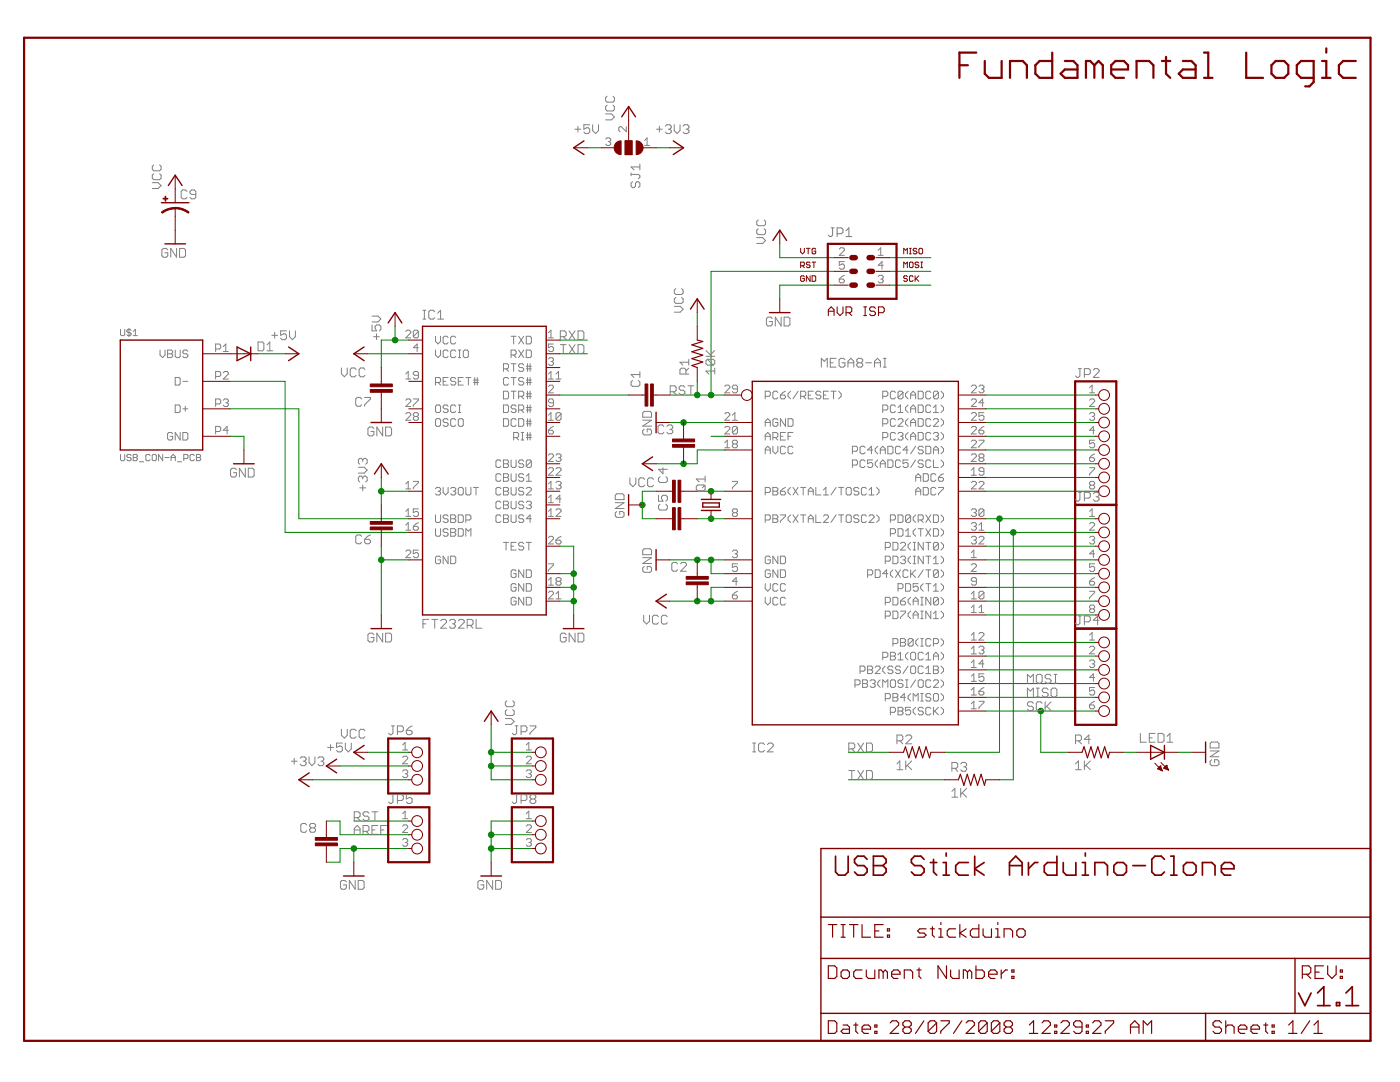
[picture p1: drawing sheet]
<svg xmlns="http://www.w3.org/2000/svg" width="279mm" height="216mm" viewBox="0 0 279 216" stroke-linecap="round" stroke-linejoin="round" font-family="sans-serif">
<g fill="#008000" stroke="#008000" stroke-width=".2">
<path d="M114.5 120v2.7z"/>
<path d="M111.7 120h2.8z"/>
<path d="M111.7 117.2h2.8z"/>
<path d="M114.5 117.2v2.8z"/>
<path d="M111.7 114.5h2.8z"/>
<path d="M114.5 114.5v2.7z"/>
<path d="M111.7 109h2.8z"/>
<path d="M114.5 109v5.5z"/>
<path d="M76.1 111.7h5.5z"/>
<path d="M76.1 111.7v11z"/>
<path d="M76.1 109v2.7z"/>
<path d="M141.9 114.5h2.8z"/>
<path d="M141.9 111.7v2.8z"/>
<path d="M139.1 111.7h2.8z"/>
<path d="M133.7 111.7h5.4z"/>
<path d="M141.9 111.7h2.8z"/>
<path d="M136.4 84.3h8.3z"/>
<path d="M133.7 84.3h2.7z"/>
<path d="M128.2 103.5h2.7z"/>
<path d="M128.2 100.8v2.7z"/>
<path d="M128.2 98v2.8z"/>
<path d="M128.2 98h2.7z"/>
<path d="M45.9 87.1h2.8z"/>
<path d="M48.7 87.1v2.7z"/>
<path d="M155.6 56.9h11z"/>
<path d="M155.6 56.9v2.7z"/>
<path d="M70.6 169.3h11z"/>
<path d="M70.6 169.3v2.7z"/>
<path d="M65.1 172h2.8z"/>
<path d="M67.9 169.3v2.7z"/>
<path d="M67.9 169.3h2.7z"/>
<path d="M235.1 150.1h2.8z"/>
<path d="M98 169.3v2.7z"/>
<path d="M98 169.3h8.3z"/>
<path d="M98 166.6h8.3z"/>
<path d="M98 166.6v2.7z"/>
<path d="M98 163.8h8.3z"/>
<path d="M98 163.8v2.8z"/>
<path d="M111.7 67.9h5.5z"/>
<path d="M169.3 150.1h8.2z"/>
<path d="M111.7 70.6h5.5z"/>
<path d="M169.3 155.6h19.2z"/>
<path d="M188.5 150.1h11z"/>
<path d="M199.5 103.5v46.6z"/>
<path d="M196.7 103.5h2.8z"/>
<path d="M199.5 103.5h19.2z"/>
<path d="M139.1 62.4v2.7z"/>
<path d="M73.4 70.6h8.2z"/>
<path d="M141.9 120h2.8z"/>
<path d="M139.1 120h2.8z"/>
<path d="M133.7 120h5.4z"/>
<path d="M141.9 117.2h2.8z"/>
<path d="M141.9 117.2v2.8z"/>
<path d="M139.1 89.8h5.6z"/>
<path d="M139.1 89.8v2.7z"/>
<path d="M136.4 92.5h2.7z"/>
<path d="M130.9 92.5h5.5z"/>
<path d="M155.6 51.4h11z"/>
<path d="M155.6 48.7v2.7z"/>
<path d="M73.4 150.1h8.2z"/>
<path d="M98 155.6h8.3z"/>
<path d="M98 152.8v2.8z"/>
<path d="M98 150.1v2.7z"/>
<path d="M98 144.6v5.5z"/>
<path d="M98 152.8h8.3z"/>
<path d="M98 150.1h8.3z"/>
<path d="M76.1 98h5.5z"/>
<path d="M76.1 95.3v2.7z"/>
<path d="M76.1 98v2.8z"/>
<path d="M130.9 29.5h2.8z"/>
<path d="M62.4 155.6h19.2z"/>
<path d="M78.8 67.9h2.8z"/>
<path d="M78.8 65.1v2.8z"/>
<path d="M76.1 67.9h2.7z"/>
<path d="M76.1 67.9v5.4z"/>
<path d="M117.2 29.5h2.8z"/>
<path d="M51.4 70.6h5.5z"/>
<path d="M67.9 152.8h13.7z"/>
<path d="M141.9 103.5h2.8z"/>
<path d="M139.1 103.5h2.8z"/>
<path d="M141.9 98h2.8z"/>
<path d="M139.1 98h2.8z"/>
<path d="M59.6 103.5h22z"/>
<path d="M59.6 81.6v21.9z"/>
<path d="M45.9 81.6h13.7z"/>
<path d="M45.9 76.1h11z"/>
<path d="M56.9 76.1v30.1z"/>
<path d="M56.9 106.2h24.7z"/>
<path d="M199.5 155.6h2.7z"/>
<path d="M202.2 106.2v49.4z"/>
<path d="M196.7 106.2h5.5z"/>
<path d="M202.2 106.2h16.5z"/>
<path d="M196.7 141.9h11z"/>
<path d="M207.7 141.9h11z"/>
<path d="M207.7 141.9v8.2z"/>
<path d="M207.7 150.1h5.5z"/>
<path d="M177.5 56.9h8.3z"/>
<path d="M196.7 139.1h22z"/>
<path d="M177.5 51.4h8.3z"/>
<path d="M196.7 136.4h22z"/>
<path d="M177.5 54.1h8.3z"/>
<path d="M196.7 78.8h22z"/>
<path d="M196.7 81.6h22z"/>
<path d="M196.7 84.3h22z"/>
<path d="M196.7 87.1h22z"/>
<path d="M196.7 89.8h22z"/>
<path d="M196.7 92.5h22z"/>
<path d="M196.7 95.3h22z"/>
<path d="M196.7 98h22z"/>
<path d="M196.7 109h22z"/>
<path d="M196.7 111.7h22z"/>
<path d="M196.7 114.5h22z"/>
<path d="M196.7 117.2h22z"/>
<path d="M196.7 120h22z"/>
<path d="M196.7 122.7h22z"/>
<path d="M196.7 128.2h22z"/>
<path d="M196.7 130.9h22z"/>
<path d="M196.7 133.7h22z"/>
<path d="M111.7 78.8h13.8z"/>
<path d="M141.9 78.8h2.8z"/>
<path d="M139.1 78.8h2.8z"/>
<path d="M139.1 76.1v2.7z"/>
<path d="M133.7 78.8h5.4z"/>
<path d="M141.9 54.1h24.7z"/>
<path d="M141.9 54.1v24.7z"/>
<path d="M70.6 163.8h11z"/>
<path d="M67.9 166.6h13.7z"/>
<path d="M67.9 163.8v2.8z"/>
<path d="M65.1 163.8h2.8z"/>
<path d="M141.9 87.1h2.8z"/>
<path d="M224.2 150.1h2.7z"/>
<circle cx="114.5" cy="120" r=".55"/>
<circle cx="114.5" cy="117.2" r=".55"/>
<circle cx="114.5" cy="114.5" r=".55"/>
<circle cx="76.1" cy="111.7" r=".55"/>
<circle cx="141.9" cy="111.7" r=".55"/>
<circle cx="139.1" cy="111.7" r=".55"/>
<circle cx="136.4" cy="84.3" r=".55"/>
<circle cx="128.2" cy="100.8" r=".55"/>
<circle cx="70.6" cy="169.3" r=".55"/>
<circle cx="98" cy="169.3" r=".55"/>
<circle cx="98" cy="166.6" r=".55"/>
<circle cx="199.5" cy="103.5" r=".55"/>
<circle cx="141.9" cy="120" r=".55"/>
<circle cx="139.1" cy="120" r=".55"/>
<circle cx="136.4" cy="92.5" r=".55"/>
<circle cx="98" cy="152.8" r=".55"/>
<circle cx="98" cy="150.1" r=".55"/>
<circle cx="76.1" cy="98" r=".55"/>
<circle cx="78.8" cy="67.9" r=".55"/>
<circle cx="141.9" cy="103.5" r=".55"/>
<circle cx="141.9" cy="98" r=".55"/>
<circle cx="202.2" cy="106.2" r=".55"/>
<circle cx="207.7" cy="141.9" r=".55"/>
<circle cx="139.1" cy="78.8" r=".55"/>
<circle cx="141.9" cy="78.8" r=".55"/>
</g>
<g fill="#800000" stroke="#800000" stroke-width=".44">
<path d="M191.5 10.5v5z"/>
<path d="M191.5 10.5h3.3z"/>
<path d="M191.5 13h1.7z"/>
<path d="M196.5 12.2v2.5z"/>
<path d="M196.5 14.7l.9 .8z"/>
<path d="M197.4 15.5h2.5z"/>
<path d="M199.9 12.2v3.3z"/>
<path d="M201.6 12.2v3.3z"/>
<path d="M201.6 12.2h2.5z"/>
<path d="M204.1 12.2l.8 .8z"/>
<path d="M204.9 13v2.5z"/>
<path d="M210 10.5v5z"/>
<path d="M207.5 15.5h2.5z"/>
<path d="M206.6 14.7l.9 .8z"/>
<path d="M206.6 13v1.7z"/>
<path d="M206.6 13l.9-.8z"/>
<path d="M207.5 12.2h2.5z"/>
<path d="M212.5 12.2h1.7z"/>
<path d="M214.2 12.2l.8 .8z"/>
<path d="M215 13v2.5z"/>
<path d="M212.5 15.5h2.5z"/>
<path d="M211.7 14.7l.8 .8z"/>
<path d="M212.5 13.9l-.8 .8z"/>
<path d="M212.5 13.9h2.5z"/>
<path d="M216.7 12.2v3.3z"/>
<path d="M216.7 12.2h.9z"/>
<path d="M217.6 12.2l.8 .8z"/>
<path d="M218.4 13v2.5z"/>
<path d="M218.4 13l.8-.8z"/>
<path d="M219.2 12.2l.9 .8z"/>
<path d="M220.1 13v2.5z"/>
<path d="M222.6 15.5h1.7z"/>
<path d="M221.8 14.7l.8 .8z"/>
<path d="M221.8 13v1.7z"/>
<path d="M221.8 13l.8-.8z"/>
<path d="M222.6 12.2h1.7z"/>
<path d="M224.3 12.2l.8 .8z"/>
<path d="M225.1 13v.9z"/>
<path d="M221.8 13.9h3.3z"/>
<path d="M226.8 12.2v3.3z"/>
<path d="M226.8 12.2h2.5z"/>
<path d="M229.3 12.2l.9 .8z"/>
<path d="M230.2 13v2.5z"/>
<path d="M232.7 11.3v3.4z"/>
<path d="M232.7 14.7l.9 .8z"/>
<path d="M231.9 12.2h1.7z"/>
<path d="M236.1 12.2h1.7z"/>
<path d="M237.8 12.2l.8 .8z"/>
<path d="M238.6 13v2.5z"/>
<path d="M236.1 15.5h2.5z"/>
<path d="M235.2 14.7l.9 .8z"/>
<path d="M236.1 13.9l-.9 .8z"/>
<path d="M236.1 13.9h2.5z"/>
<path d="M240.3 10.5h.8z"/>
<path d="M241.1 10.5v5z"/>
<path d="M240.3 15.5h1.7z"/>
<path d="M248.7 10.5v5z"/>
<path d="M248.7 15.5h3.4z"/>
<path d="M254.6 15.5h1.7z"/>
<path d="M256.3 15.5l.8-.8z"/>
<path d="M257.1 13v1.7z"/>
<path d="M256.3 12.2l.8 .8z"/>
<path d="M254.6 12.2h1.7z"/>
<path d="M254.6 12.2l-.9 .8z"/>
<path d="M253.7 13v1.7z"/>
<path d="M253.7 14.7l.9 .8z"/>
<path d="M260.5 17.2h.8z"/>
<path d="M261.3 17.2l.9-.8z"/>
<path d="M262.2 12.2v4.2z"/>
<path d="M259.7 12.2h2.5z"/>
<path d="M259.7 12.2l-.9 .8z"/>
<path d="M258.8 13v1.7z"/>
<path d="M258.8 14.7l.9 .8z"/>
<path d="M259.7 15.5h2.5z"/>
<path d="M263.8 12.2h.9z"/>
<path d="M264.7 12.2v3.3z"/>
<path d="M263.8 15.5h1.7z"/>
<path d="M264.7 9.7v.8z"/>
<path d="M268.1 12.2h2.5z"/>
<path d="M268.1 12.2l-.9 .8z"/>
<path d="M267.2 13v1.7z"/>
<path d="M267.2 14.7l.9 .8z"/>
<path d="M268.1 15.5h2.5z"/>
<path d="M4.8 7.5h268.7z"/>
<path d="M273.5 7.5v200.2z"/>
<path d="M4.8 7.5v200.2z"/>
<path d="M4.8 207.7h268.7z"/>
<path d="M165.2 59.6h13.7z"/>
<path d="M178.9 48.7v10.9z"/>
<path d="M165.2 48.7h13.7z"/>
<path d="M165.2 48.7v10.9z"/>
<path d="M214.6 100.8h8.2z"/>
<path d="M222.8 76.1v24.7z"/>
<path d="M214.6 76.1h8.2z"/>
<path d="M214.6 76.1v24.7z"/>
<path d="M214.6 125.4h8.2z"/>
<path d="M222.8 100.8v24.6z"/>
<path d="M214.6 100.8v24.6z"/>
<path d="M214.6 144.6h8.2z"/>
<path d="M222.8 125.4v19.2z"/>
<path d="M214.6 125.4v19.2z"/>
<path d="M77.5 172h8.2z"/>
<path d="M85.7 161.1v10.9z"/>
<path d="M77.5 161.1h8.2z"/>
<path d="M77.5 161.1v10.9z"/>
<path d="M77.5 158.3h8.2z"/>
<path d="M85.7 147.4v10.9z"/>
<path d="M77.5 147.4h8.2z"/>
<path d="M77.5 147.4v10.9z"/>
<path d="M102.2 158.3h8.2z"/>
<path d="M110.4 147.4v10.9z"/>
<path d="M102.2 147.4h8.2z"/>
<path d="M102.2 147.4v10.9z"/>
<path d="M102.2 172h8.2z"/>
<path d="M110.4 161.1v10.9z"/>
<path d="M102.2 161.1h8.2z"/>
<path d="M102.2 161.1v10.9z"/>
</g>
<g fill="#800000" stroke="#800000" stroke-width=".34">
<path d="M166.8 170.8v3.2z"/>
<path d="M166.8 174l.6 .6z"/>
<path d="M167.4 174.6h1.2z"/>
<path d="M168.6 174.6l.7-.6z"/>
<path d="M169.3 170.8v3.2z"/>
<path d="M172.4 170.8l.7 .7z"/>
<path d="M171.2 170.8h1.2z"/>
<path d="M171.2 170.8l-.7 .7z"/>
<path d="M170.5 171.5v.6z"/>
<path d="M170.5 172.1l.7 .6z"/>
<path d="M171.2 172.7h1.2z"/>
<path d="M172.4 172.7l.7 .7z"/>
<path d="M173.1 173.4v.6z"/>
<path d="M173.1 174l-.7 .6z"/>
<path d="M171.2 174.6h1.2z"/>
<path d="M170.5 174l.7 .6z"/>
<path d="M174.3 170.8v3.8z"/>
<path d="M174.3 170.8h1.9z"/>
<path d="M176.2 170.8l.6 .7z"/>
<path d="M176.8 171.5v.6z"/>
<path d="M176.2 172.7l.6-.6z"/>
<path d="M176.2 172.7l.6 .7z"/>
<path d="M176.8 173.4v.6z"/>
<path d="M176.8 174l-.6 .6z"/>
<path d="M174.3 174.6h1.9z"/>
<path d="M174.3 172.7h1.9z"/>
<path d="M183.8 170.8l.6 .7z"/>
<path d="M182.5 170.8h1.3z"/>
<path d="M182.5 170.8l-.6 .7z"/>
<path d="M181.9 171.5v.6z"/>
<path d="M181.9 172.1l.6 .6z"/>
<path d="M182.5 172.7h1.3z"/>
<path d="M183.8 172.7l.6 .7z"/>
<path d="M184.4 173.4v.6z"/>
<path d="M184.4 174l-.6 .6z"/>
<path d="M182.5 174.6h1.3z"/>
<path d="M181.9 174l.6 .6z"/>
<path d="M186.3 171.5v2.5z"/>
<path d="M186.3 174l.6 .6z"/>
<path d="M185.7 172.1h1.2z"/>
<path d="M188.2 172.1h.6z"/>
<path d="M188.8 172.1v2.5z"/>
<path d="M188.2 174.6h1.3z"/>
<path d="M188.8 170.2v.6z"/>
<path d="M191.4 172.1h1.9z"/>
<path d="M190.7 172.7l.7-.6z"/>
<path d="M190.7 172.7v1.3z"/>
<path d="M190.7 174l.7 .6z"/>
<path d="M191.4 174.6h1.9z"/>
<path d="M194.5 170.8v3.8z"/>
<path d="M194.5 173.4l1.9 1.2z"/>
<path d="M194.5 173.4l1.9-1.3z"/>
<path d="M201.5 172.1v2.5z"/>
<path d="M202.7 170.8l-1.2 1.3z"/>
<path d="M202.7 170.8l1.3 1.3z"/>
<path d="M204 172.1v2.5z"/>
<path d="M201.5 172.7h2.5z"/>
<path d="M205.3 172.1v2.5z"/>
<path d="M206.5 172.1l-1.2 1.3z"/>
<path d="M206.5 172.1h.6z"/>
<path d="M210.9 170.8v3.8z"/>
<path d="M209 174.6h1.9z"/>
<path d="M208.4 174l.6 .6z"/>
<path d="M208.4 172.7v1.3z"/>
<path d="M208.4 172.7l.6-.6z"/>
<path d="M209 172.1h1.9z"/>
<path d="M212.2 172.1v1.9z"/>
<path d="M212.2 174l.6 .6z"/>
<path d="M212.8 174.6h1.9z"/>
<path d="M214.7 172.1v2.5z"/>
<path d="M216 172.1h.6z"/>
<path d="M216.6 172.1v2.5z"/>
<path d="M216 174.6h1.2z"/>
<path d="M216.6 170.2v.6z"/>
<path d="M218.5 172.1v2.5z"/>
<path d="M218.5 172.1h1.9z"/>
<path d="M220.4 172.1l.6 .6z"/>
<path d="M221 172.7v1.9z"/>
<path d="M222.9 174.6h1.3z"/>
<path d="M224.2 174.6l.6-.6z"/>
<path d="M224.8 172.7v1.3z"/>
<path d="M224.2 172.1l.6 .6z"/>
<path d="M222.9 172.1h1.3z"/>
<path d="M222.3 172.7l.6-.6z"/>
<path d="M222.3 172.7v1.3z"/>
<path d="M222.3 174l.6 .6z"/>
<path d="M226.1 172.7h2.5z"/>
<path d="M231.8 170.8l.6 .7z"/>
<path d="M230.5 170.8h1.3z"/>
<path d="M230.5 170.8l-.6 .7z"/>
<path d="M229.9 171.5v2.5z"/>
<path d="M229.9 174l.6 .6z"/>
<path d="M230.5 174.6h1.3z"/>
<path d="M231.8 174.6l.6-.6z"/>
<path d="M233.6 170.8h.7z"/>
<path d="M234.3 170.8v3.8z"/>
<path d="M233.6 174.6h1.3z"/>
<path d="M236.8 174.6h1.3z"/>
<path d="M238.1 174.6l.6-.6z"/>
<path d="M238.7 172.7v1.3z"/>
<path d="M238.1 172.1l.6 .6z"/>
<path d="M236.8 172.1h1.3z"/>
<path d="M236.2 172.7l.6-.6z"/>
<path d="M236.2 172.7v1.3z"/>
<path d="M236.2 174l.6 .6z"/>
<path d="M240 172.1v2.5z"/>
<path d="M240 172.1h1.9z"/>
<path d="M241.9 172.1l.6 .6z"/>
<path d="M242.5 172.7v1.9z"/>
<path d="M244.4 174.6h1.2z"/>
<path d="M243.8 174l.6 .6z"/>
<path d="M243.8 172.7v1.3z"/>
<path d="M243.8 172.7l.6-.6z"/>
<path d="M244.4 172.1h1.2z"/>
<path d="M245.6 172.1l.7 .6z"/>
<path d="M246.3 172.7v.7z"/>
<path d="M243.8 173.4h2.5z"/>
<path d="M259.1 198.1l1.3 2.6z"/>
<path d="M261.7 198.1l-1.3 2.6z"/>
<path d="M262.9 198.1l1.3-1.2z"/>
<path d="M264.2 196.9v3.8z"/>
<path d="M262.9 200.7h2.6z"/>
<path d="M266.7 200v.7z"/>
<path d="M266.7 200h.7z"/>
<path d="M267.4 200v.7z"/>
<path d="M266.7 200.7h.7z"/>
<path d="M268.6 198.1l1.3-1.2z"/>
<path d="M269.9 196.9v3.8z"/>
<path d="M268.6 200.7h2.5z"/>
</g>
<g fill="#800000" stroke="#800000" stroke-width=".28">
<path d="M163.8 207.7h76.8z"/>
<path d="M258.4 191.2h15.1z"/>
<path d="M163.8 202.2v5.5z"/>
<path d="M163.8 202.2h76.8z"/>
<path d="M163.8 191.2v11z"/>
<path d="M273.5 191.2v11z"/>
<path d="M240.6 202.2v5.5z"/>
<path d="M240.6 202.2h17.8z"/>
<path d="M240.6 207.7h32.9z"/>
<path d="M258.4 191.2v11z"/>
<path d="M163.8 191.2h94.6z"/>
<path d="M258.4 202.2h15.1z"/>
<path d="M273.5 202.2v5.5z"/>
<path d="M163.8 183v8.2z"/>
<path d="M163.8 169.3h109.7z"/>
<path d="M273.5 169.3v13.7z"/>
<path d="M163.8 183h109.7z"/>
<path d="M163.8 169.3v13.7z"/>
<path d="M273.5 183v8.2z"/>
<path d="M84.3 65.1h24.7z"/>
<path d="M109 65.1v57.6z"/>
<path d="M84.3 122.7h24.7z"/>
<path d="M84.3 65.1v57.6z"/>
<path d="M150.1 76.1h41.2z"/>
<path d="M191.3 76.1v68.5z"/>
<path d="M150.1 144.6h41.2z"/>
<path d="M150.1 76.1v68.5z"/>
<path d="M76.1 92.5l1.4 2.1z"/>
<path d="M76.1 92.5l-1.4 2.1z"/>
<path d="M112.4 125.4h4.1z"/>
<path d="M139.1 59.6l1.4 2.1z"/>
<path d="M139.1 59.6l-1.3 2.1z"/>
<path d="M70.6 70.6l2.1-1.4z"/>
<path d="M70.6 70.6l2.1 1.4z"/>
<path d="M125.5 21.3l1.3 2z"/>
<path d="M125.5 21.3l-1.4 2z"/>
<path d="M114.5 29.5l2 1.3z"/>
<path d="M114.5 29.5l2-1.4z"/>
<path d="M78.8 62.4l1.4 2z"/>
<path d="M78.8 62.4l-1.3 2z"/>
<path d="M134.4 30.8l2-1.3z"/>
<path d="M134.4 28.1l2 1.4z"/>
<path d="M74 125.4h4.1z"/>
<path d="M130.9 109.7v4.1z"/>
<path d="M130.9 120l2.1-1.4z"/>
<path d="M130.9 120l2.1 1.3z"/>
<path d="M130.9 82.3v4.1z"/>
<path d="M128.2 92.5l2-1.3z"/>
<path d="M128.2 92.5l2 1.4z"/>
<path d="M140.3 101.2h3.3z"/>
<path d="M143.6 100.4v.8z"/>
<path d="M140.3 100.4h3.3z"/>
<path d="M140.3 100.4v.8z"/>
<path d="M140 99.7h3.8z"/>
<path d="M140 101.9h3.8z"/>
<path d="M125.5 98.7v4.1z"/>
<path d="M24 67.9h16.4z"/>
<path d="M40.4 67.9v21.9z"/>
<path d="M24 89.8h16.4z"/>
<path d="M24 67.9v21.9z"/>
<path d="M46.6 92.5h4.1z"/>
<path d="M47.3 72l2.7-1.4z"/>
<path d="M47.3 69.2l2.7 1.4z"/>
<path d="M50 69.2v1.4z"/>
<path d="M47.3 69.2v2.8z"/>
<path d="M50 70.6v1.4z"/>
<path d="M57.6 72l2-1.4z"/>
<path d="M57.6 69.2l2 1.4z"/>
<path d="M74 84.3h4.1z"/>
<path d="M155.6 45.9l1.4 2.1z"/>
<path d="M155.6 45.9l-1.4 2.1z"/>
<path d="M153.6 62.4h4.1z"/>
<path d="M70.6 150.1l2.1 1.4z"/>
<path d="M70.6 150.1l2.1-1.4z"/>
<path d="M65.1 152.8l2.1 1.4z"/>
<path d="M65.1 152.8l2.1-1.3z"/>
<path d="M59.6 155.6l2.1 1.4z"/>
<path d="M59.6 155.6l2.1-1.4z"/>
<path d="M68.6 174.8h4.1z"/>
<path d="M229.6 148.7l2.8 1.4z"/>
<path d="M229.6 151.5l2.8-1.4z"/>
<path d="M232.4 148.7v1.4z"/>
<path d="M232.4 150.1v1.4z"/>
<path d="M229.6 148.7v1.4z"/>
<path d="M229.6 150.1v1.4z"/>
<path d="M240.6 148.1v4.1z"/>
<path d="M96 174.8h4.1z"/>
<path d="M98 141.9l-1.3 2z"/>
<path d="M98 141.9l1.4 2z"/>
<path d="M32.2 40.4h5.5z"/>
<path d="M35 35l1.3 2z"/>
<path d="M35 35l-1.4 2z"/>
<path d="M32.9 48.7h4.1z"/>
</g>
<g fill="#800000" stroke="#800000" stroke-width=".23">
<path d="M165.3 203.7v2.5z"/>
<path d="M165.3 206.2h1.3z"/>
<path d="M166.6 206.2l.4-.4z"/>
<path d="M167 204.1v1.7z"/>
<path d="M166.6 203.7l.4 .4z"/>
<path d="M165.3 203.7h1.3z"/>
<path d="M168.3 204.5h.8z"/>
<path d="M169.1 204.5l.4 .4z"/>
<path d="M169.5 204.9v1.3z"/>
<path d="M168.3 206.2h1.2z"/>
<path d="M167.9 205.8l.4 .4z"/>
<path d="M168.3 205.4l-.4 .4z"/>
<path d="M168.3 205.4h1.2z"/>
<path d="M170.8 204.1v1.7z"/>
<path d="M170.8 205.8l.4 .4z"/>
<path d="M170.4 204.5h.8z"/>
<path d="M172.5 206.2h.8z"/>
<path d="M172 205.8l.5 .4z"/>
<path d="M172 204.9v.9z"/>
<path d="M172 204.9l.5-.4z"/>
<path d="M172.5 204.5h.8z"/>
<path d="M173.3 204.5l.4 .4z"/>
<path d="M173.7 204.9v.5z"/>
<path d="M172 205.4h1.7z"/>
<path d="M174.6 204.5h.4z"/>
<path d="M175 204.5v.4z"/>
<path d="M174.6 204.9h.4z"/>
<path d="M174.6 204.5v.4z"/>
<path d="M174.6 205.8h.4z"/>
<path d="M175 205.8v.4z"/>
<path d="M174.6 206.2h.4z"/>
<path d="M174.6 205.8v.4z"/>
<path d="M177.7 206.2h1.6z"/>
<path d="M177.7 206.2l1.6-1.7z"/>
<path d="M179.3 204.1v.4z"/>
<path d="M178.9 203.7l.4 .4z"/>
<path d="M178.1 203.7h.8z"/>
<path d="M178.1 203.7l-.4 .4z"/>
<path d="M180.6 203.7l-.4 .4z"/>
<path d="M180.6 203.7h.8z"/>
<path d="M181.4 203.7l.5 .4z"/>
<path d="M181.9 204.1v.4z"/>
<path d="M181.4 204.9l.5-.4z"/>
<path d="M181.4 204.9l.5 .5z"/>
<path d="M181.9 205.4v.4z"/>
<path d="M181.9 205.8l-.5 .4z"/>
<path d="M180.6 206.2h.8z"/>
<path d="M180.2 205.8l.4 .4z"/>
<path d="M180.2 205.4v.4z"/>
<path d="M180.6 204.9l-.4 .5z"/>
<path d="M180.2 204.5l.4 .4z"/>
<path d="M180.2 204.1v.4z"/>
<path d="M180.6 204.9h.8z"/>
<path d="M184.4 203.7l-1.7 2.5z"/>
<path d="M185.2 204.1v1.7z"/>
<path d="M185.2 204.1l.5-.4z"/>
<path d="M185.7 203.7h.8z"/>
<path d="M186.5 203.7l.4 .4z"/>
<path d="M186.9 204.1v1.7z"/>
<path d="M186.9 205.8l-.4 .4z"/>
<path d="M185.7 206.2h.8z"/>
<path d="M185.2 205.8l.5 .4z"/>
<path d="M185.2 205.8l1.7-1.7z"/>
<path d="M187.7 203.7h1.7z"/>
<path d="M189.4 203.7v.4z"/>
<path d="M187.7 205.8l1.7-1.7z"/>
<path d="M187.7 205.8v.4z"/>
<path d="M192 203.7l-1.7 2.5z"/>
<path d="M192.8 206.2h1.7z"/>
<path d="M192.8 206.2l1.7-1.7z"/>
<path d="M194.5 204.1v.4z"/>
<path d="M194.1 203.7l.4 .4z"/>
<path d="M193.2 203.7h.9z"/>
<path d="M193.2 203.7l-.4 .4z"/>
<path d="M195.3 204.1v1.7z"/>
<path d="M195.3 204.1l.4-.4z"/>
<path d="M195.7 203.7h.9z"/>
<path d="M196.6 203.7l.4 .4z"/>
<path d="M197 204.1v1.7z"/>
<path d="M197 205.8l-.4 .4z"/>
<path d="M195.7 206.2h.9z"/>
<path d="M195.3 205.8l.4 .4z"/>
<path d="M195.3 205.8l1.7-1.7z"/>
<path d="M197.8 204.1v1.7z"/>
<path d="M197.8 204.1l.5-.4z"/>
<path d="M198.3 203.7h.8z"/>
<path d="M199.1 203.7l.4 .4z"/>
<path d="M199.5 204.1v1.7z"/>
<path d="M199.5 205.8l-.4 .4z"/>
<path d="M198.3 206.2h.8z"/>
<path d="M197.8 205.8l.5 .4z"/>
<path d="M197.8 205.8l1.7-1.7z"/>
<path d="M200.4 204.1l.4-.4z"/>
<path d="M200.8 203.7h.8z"/>
<path d="M201.6 203.7l.5 .4z"/>
<path d="M202.1 204.1v.4z"/>
<path d="M201.6 204.9l.5-.4z"/>
<path d="M201.6 204.9l.5 .5z"/>
<path d="M202.1 205.4v.4z"/>
<path d="M202.1 205.8l-.5 .4z"/>
<path d="M200.8 206.2h.8z"/>
<path d="M200.4 205.8l.4 .4z"/>
<path d="M200.4 205.4v.4z"/>
<path d="M200.4 205.4l.4-.5z"/>
<path d="M200.4 204.5l.4 .4z"/>
<path d="M200.4 204.1v.4z"/>
<path d="M200.8 204.9h.8z"/>
<path d="M205.4 204.5l.9-.8z"/>
<path d="M206.3 203.7v2.5z"/>
<path d="M205.4 206.2h1.7z"/>
<path d="M208 206.2h1.6z"/>
<path d="M209.6 204.5l-1.6 1.7z"/>
<path d="M209.6 204.1v.4z"/>
<path d="M209.2 203.7l.4 .4z"/>
<path d="M208.4 203.7h.8z"/>
<path d="M208.4 203.7l-.4 .4z"/>
<path d="M210.5 204.5h.4z"/>
<path d="M210.9 204.5v.4z"/>
<path d="M210.5 204.9h.4z"/>
<path d="M210.5 204.5v.4z"/>
<path d="M210.5 205.8h.4z"/>
<path d="M210.9 205.8v.4z"/>
<path d="M210.5 206.2h.4z"/>
<path d="M210.5 205.8v.4z"/>
<path d="M211.7 206.2h1.7z"/>
<path d="M211.7 206.2l1.7-1.7z"/>
<path d="M213.4 204.1v.4z"/>
<path d="M213 203.7l.4 .4z"/>
<path d="M212.2 203.7h.8z"/>
<path d="M211.7 204.1l.5-.4z"/>
<path d="M214.3 205.8l.4 .4z"/>
<path d="M214.7 206.2h.8z"/>
<path d="M215.5 206.2l.4-.4z"/>
<path d="M215.9 204.1v1.7z"/>
<path d="M215.5 203.7l.4 .4z"/>
<path d="M214.7 203.7h.8z"/>
<path d="M214.3 204.1l.4-.4z"/>
<path d="M214.3 204.1v.4z"/>
<path d="M214.3 204.5l.4 .4z"/>
<path d="M214.7 204.9h1.2z"/>
<path d="M216.8 204.5h.4z"/>
<path d="M217.2 204.5v.4z"/>
<path d="M216.8 204.9h.4z"/>
<path d="M216.8 204.5v.4z"/>
<path d="M216.8 205.8h.4z"/>
<path d="M217.2 205.8v.4z"/>
<path d="M216.8 206.2h.4z"/>
<path d="M216.8 205.8v.4z"/>
<path d="M218.1 206.2h1.6z"/>
<path d="M218.1 206.2l1.6-1.7z"/>
<path d="M219.7 204.1v.4z"/>
<path d="M219.3 203.7l.4 .4z"/>
<path d="M218.5 203.7h.8z"/>
<path d="M218.5 203.7l-.4 .4z"/>
<path d="M220.6 203.7h1.6z"/>
<path d="M222.2 203.7v.4z"/>
<path d="M222.2 204.1l-1.6 1.7z"/>
<path d="M220.6 205.8v.4z"/>
<path d="M225.6 204.5v1.7z"/>
<path d="M225.6 204.5l.9-.8z"/>
<path d="M226.5 203.7l.8 .8z"/>
<path d="M227.3 204.5v1.7z"/>
<path d="M225.6 204.9h1.7z"/>
<path d="M228.2 203.7v2.5z"/>
<path d="M228.2 203.7l.8 .8z"/>
<path d="M229 204.5l.8-.8z"/>
<path d="M229.8 203.7v2.5z"/>
<path d="M243.4 203.7l.4 .4z"/>
<path d="M242.5 203.7h.9z"/>
<path d="M242.5 203.7l-.4 .4z"/>
<path d="M242.1 204.1v.4z"/>
<path d="M242.1 204.5l.4 .4z"/>
<path d="M242.5 204.9h.9z"/>
<path d="M243.4 204.9l.4 .5z"/>
<path d="M243.8 205.4v.4z"/>
<path d="M243.8 205.8l-.4 .4z"/>
<path d="M242.5 206.2h.9z"/>
<path d="M242.1 205.8l.4 .4z"/>
<path d="M244.6 203.7v2.5z"/>
<path d="M244.6 204.9l.4-.4z"/>
<path d="M245 204.5h.9z"/>
<path d="M245.9 204.5l.4 .4z"/>
<path d="M246.3 204.9v1.3z"/>
<path d="M247.6 206.2h.8z"/>
<path d="M247.1 205.8l.5 .4z"/>
<path d="M247.1 204.9v.9z"/>
<path d="M247.1 204.9l.5-.4z"/>
<path d="M247.6 204.5h.8z"/>
<path d="M248.4 204.5l.4 .4z"/>
<path d="M248.8 204.9v.5z"/>
<path d="M247.1 205.4h1.7z"/>
<path d="M250.1 206.2h.8z"/>
<path d="M249.7 205.8l.4 .4z"/>
<path d="M249.7 204.9v.9z"/>
<path d="M249.7 204.9l.4-.4z"/>
<path d="M250.1 204.5h.8z"/>
<path d="M250.9 204.5l.5 .4z"/>
<path d="M251.4 204.9v.5z"/>
<path d="M249.7 205.4h1.7z"/>
<path d="M252.6 204.1v1.7z"/>
<path d="M252.6 205.8l.4 .4z"/>
<path d="M252.2 204.5h.8z"/>
<path d="M253.9 204.5h.4z"/>
<path d="M254.3 204.5v.4z"/>
<path d="M253.9 204.9h.4z"/>
<path d="M253.9 204.5v.4z"/>
<path d="M253.9 205.8h.4z"/>
<path d="M254.3 205.8v.4z"/>
<path d="M253.9 206.2h.4z"/>
<path d="M253.9 205.8v.4z"/>
<path d="M258 203.7l-.8 .8z"/>
<path d="M258 203.7v2.5z"/>
<path d="M257.2 206.2h1.6z"/>
<path d="M261.4 203.7l-1.7 2.5z"/>
<path d="M263.1 203.7l-.9 .8z"/>
<path d="M263.1 203.7v2.5z"/>
<path d="M262.2 206.2h1.7z"/>
<path d="M259.9 192.7v2.5z"/>
<path d="M259.9 192.7h1.3z"/>
<path d="M261.2 192.7l.4 .4z"/>
<path d="M261.6 193.1v.9z"/>
<path d="M261.2 194.4l.4-.4z"/>
<path d="M259.9 194.4h1.3z"/>
<path d="M260.8 194.4l.8 .8z"/>
<path d="M262.4 192.7h1.7z"/>
<path d="M262.4 192.7v2.5z"/>
<path d="M262.4 195.2h1.7z"/>
<path d="M262.4 194h.9z"/>
<path d="M265 192.7v1.7z"/>
<path d="M265 194.4l.8 .8z"/>
<path d="M265.8 195.2l.9-.8z"/>
<path d="M266.7 192.7v1.7z"/>
<path d="M267.5 193.5h.4z"/>
<path d="M267.9 193.5v.5z"/>
<path d="M267.5 194h.4z"/>
<path d="M267.5 193.5v.5z"/>
<path d="M267.5 194.8h.4z"/>
<path d="M267.9 194.8v.4z"/>
<path d="M267.5 195.2h.4z"/>
<path d="M267.5 194.8v.4z"/>
<path d="M166.2 184.5v2.5z"/>
<path d="M165.3 184.5h1.7z"/>
<path d="M167.9 187h.8z"/>
<path d="M168.3 184.5v2.5z"/>
<path d="M167.9 184.5h.8z"/>
<path d="M170.4 184.5v2.5z"/>
<path d="M169.5 184.5h1.7z"/>
<path d="M172 184.5v2.5z"/>
<path d="M172 187h1.7z"/>
<path d="M174.6 184.5h1.7z"/>
<path d="M174.6 184.5v2.5z"/>
<path d="M174.6 187h1.7z"/>
<path d="M174.6 185.8h.8z"/>
<path d="M177.1 185.3h.4z"/>
<path d="M177.5 185.3v.5z"/>
<path d="M177.1 185.8h.4z"/>
<path d="M177.1 185.3v.5z"/>
<path d="M177.1 186.6h.4z"/>
<path d="M177.5 186.6v.4z"/>
<path d="M177.1 187h.4z"/>
<path d="M177.1 186.6v.4z"/>
<path d="M165.3 192.7v2.5z"/>
<path d="M165.3 195.2h1.3z"/>
<path d="M166.6 195.2l.4-.4z"/>
<path d="M167 193.1v1.7z"/>
<path d="M166.6 192.7l.4 .4z"/>
<path d="M165.3 192.7h1.3z"/>
<path d="M168.3 195.2h.8z"/>
<path d="M169.1 195.2l.4-.4z"/>
<path d="M169.5 194v.8z"/>
<path d="M169.1 193.5l.4 .5z"/>
<path d="M168.3 193.5h.8z"/>
<path d="M168.3 193.5l-.4 .5z"/>
<path d="M167.9 194v.8z"/>
<path d="M167.9 194.8l.4 .4z"/>
<path d="M170.8 193.5h1.2z"/>
<path d="M170.8 193.5l-.4 .5z"/>
<path d="M170.4 194v.8z"/>
<path d="M170.4 194.8l.4 .4z"/>
<path d="M170.8 195.2h1.2z"/>
<path d="M172.9 193.5v1.3z"/>
<path d="M172.9 194.8l.4 .4z"/>
<path d="M173.3 195.2h1.3z"/>
<path d="M174.6 193.5v1.7z"/>
<path d="M175.4 193.5v1.7z"/>
<path d="M175.4 193.5h.4z"/>
<path d="M175.8 193.5l.5 .5z"/>
<path d="M176.3 194v1.2z"/>
<path d="M176.3 194l.4-.5z"/>
<path d="M176.7 193.5l.4 .5z"/>
<path d="M177.1 194v1.2z"/>
<path d="M178.4 195.2h.8z"/>
<path d="M177.9 194.8l.5 .4z"/>
<path d="M177.9 194v.8z"/>
<path d="M177.9 194l.5-.5z"/>
<path d="M178.4 193.5h.8z"/>
<path d="M179.2 193.5l.4 .5z"/>
<path d="M179.6 194v.4z"/>
<path d="M177.9 194.4h1.7z"/>
<path d="M180.5 193.5v1.7z"/>
<path d="M180.5 193.5h1.2z"/>
<path d="M181.7 193.5l.4 .5z"/>
<path d="M182.1 194v1.2z"/>
<path d="M183.4 193.1v1.7z"/>
<path d="M183.4 194.8l.4 .4z"/>
<path d="M183 193.5h.8z"/>
<path d="M187.2 192.7v2.5z"/>
<path d="M187.2 192.7l1.7 2.5z"/>
<path d="M188.9 192.7v2.5z"/>
<path d="M189.7 193.5v1.3z"/>
<path d="M189.7 194.8l.4 .4z"/>
<path d="M190.1 195.2h1.3z"/>
<path d="M191.4 193.5v1.7z"/>
<path d="M192.3 193.5v1.7z"/>
<path d="M192.3 193.5h.4z"/>
<path d="M192.7 193.5l.4 .5z"/>
<path d="M193.1 194v1.2z"/>
<path d="M193.1 194l.4-.5z"/>
<path d="M193.5 193.5l.4 .5z"/>
<path d="M193.9 194v1.2z"/>
<path d="M194.8 192.7v2.5z"/>
<path d="M194.8 195.2h1.2z"/>
<path d="M196 195.2l.4-.4z"/>
<path d="M196.4 194v.8z"/>
<path d="M196 193.5l.4 .5z"/>
<path d="M194.8 193.5h1.2z"/>
<path d="M197.7 195.2h.9z"/>
<path d="M197.3 194.8l.4 .4z"/>
<path d="M197.3 194v.8z"/>
<path d="M197.3 194l.4-.5z"/>
<path d="M197.7 193.5h.9z"/>
<path d="M198.6 193.5l.4 .5z"/>
<path d="M199 194v.4z"/>
<path d="M197.3 194.4h1.7z"/>
<path d="M199.8 193.5v1.7z"/>
<path d="M199.8 194.4l.9-.9z"/>
<path d="M200.7 193.5h.4z"/>
<path d="M201.9 193.5h.5z"/>
<path d="M202.4 193.5v.5z"/>
<path d="M201.9 194h.5z"/>
<path d="M201.9 193.5v.5z"/>
<path d="M201.9 194.8h.5z"/>
<path d="M202.4 194.8v.4z"/>
<path d="M201.9 195.2h.5z"/>
<path d="M201.9 194.8v.4z"/>
<path d="M183.1 187h1.3z"/>
<path d="M184.4 187l.4-.4z"/>
<path d="M184.4 186.2l.4 .4z"/>
<path d="M183.6 186.2h.8z"/>
<path d="M183.1 185.8l.5 .4z"/>
<path d="M183.1 185.8l.5-.5z"/>
<path d="M183.6 185.3h1.2z"/>
<path d="M186.1 184.9v1.7z"/>
<path d="M186.1 186.6l.4 .4z"/>
<path d="M185.7 185.3h.8z"/>
<path d="M187.3 185.3h.5z"/>
<path d="M187.8 185.3v1.7z"/>
<path d="M187.3 187h.9z"/>
<path d="M187.8 184.1v.4z"/>
<path d="M189.4 185.3h1.3z"/>
<path d="M189.4 185.3l-.4 .5z"/>
<path d="M189 185.8v.8z"/>
<path d="M189 186.6l.4 .4z"/>
<path d="M189.4 187h1.3z"/>
<path d="M191.6 184.5v2.5z"/>
<path d="M191.6 186.2l1.2 .8z"/>
<path d="M191.6 186.2l1.2-.9z"/>
<path d="M195.3 184.5v2.5z"/>
<path d="M194.1 187h1.2z"/>
<path d="M193.7 186.6l.4 .4z"/>
<path d="M193.7 185.8v.8z"/>
<path d="M193.7 185.8l.4-.5z"/>
<path d="M194.1 185.3h1.2z"/>
<path d="M196.2 185.3v1.3z"/>
<path d="M196.2 186.6l.4 .4z"/>
<path d="M196.6 187h1.3z"/>
<path d="M197.9 185.3v1.7z"/>
<path d="M198.7 185.3h.4z"/>
<path d="M199.1 185.3v1.7z"/>
<path d="M198.7 187h.9z"/>
<path d="M199.1 184.1v.4z"/>
<path d="M200.4 185.3v1.7z"/>
<path d="M200.4 185.3h1.3z"/>
<path d="M201.7 185.3l.4 .5z"/>
<path d="M202.1 185.8v1.2z"/>
<path d="M203.3 187h.9z"/>
<path d="M204.6 186.6l-.4 .4z"/>
<path d="M204.6 185.8v.8z"/>
<path d="M204.2 185.3l.4 .5z"/>
<path d="M203.3 185.3h.9z"/>
<path d="M203.3 185.3l-.4 .5z"/>
<path d="M202.9 185.8v.8z"/>
<path d="M202.9 186.6l.4 .4z"/>
<path d="M138.1 72.9l1 .4z"/>
<path d="M138.1 72.9l2.2-.7z"/>
<path d="M138.1 71.6l2.2 .6z"/>
<path d="M138.1 71.6l2.2-.7z"/>
<path d="M138.1 70.2l2.2 .7z"/>
<path d="M138.1 70.2l2.2-.7z"/>
<path d="M138.1 68.8l2.2 .7z"/>
<path d="M138.1 68.8l2.2-.7z"/>
<path d="M139.1 67.9l1.2 .2z"/>
<path d="M180.7 149l-.4 1.1z"/>
<path d="M180.7 149l.7 2.2z"/>
<path d="M182.1 149l-.7 2.2z"/>
<path d="M182.1 149l.7 2.2z"/>
<path d="M183.5 149l-.7 2.2z"/>
<path d="M183.5 149l.6 2.2z"/>
<path d="M184.8 149l-.7 2.2z"/>
<path d="M184.8 149l.7 2.2z"/>
<path d="M185.8 150.1l-.3 1.1z"/>
<path d="M191.7 154.5l-.4 1.1z"/>
<path d="M191.7 154.5l.7 2.2z"/>
<path d="M193 154.5l-.6 2.2z"/>
<path d="M193 154.5l.7 2.2z"/>
<path d="M194.4 154.5l-.7 2.2z"/>
<path d="M194.4 154.5l.7 2.2z"/>
<path d="M195.8 154.5l-.7 2.2z"/>
<path d="M195.8 154.5l.7 2.2z"/>
<path d="M196.7 155.6l-.2 1.1z"/>
<path d="M216.3 149l-.4 1.1z"/>
<path d="M216.3 149l.7 2.2z"/>
<path d="M217.7 149l-.7 2.2z"/>
<path d="M217.7 149l.7 2.2z"/>
<path d="M219.1 149l-.7 2.2z"/>
<path d="M219.1 149l.7 2.2z"/>
<path d="M220.5 149l-.7 2.2z"/>
<path d="M220.5 149l.6 2.2z"/>
<path d="M221.4 150.1l-.3 1.1z"/>
</g>
<g fill="#800000" stroke="#800000" stroke-width=".2">
<path d="M81.6 67.9h2.7z"/>
<path d="M81.6 98h2.7z"/>
<path d="M81.6 103.5h2.7z"/>
<path d="M81.6 106.2h2.7z"/>
<path d="M81.6 84.3h2.7z"/>
<path d="M81.6 81.6h2.7z"/>
<path d="M109 114.5h2.7z"/>
<path d="M109 67.9h2.7z"/>
<path d="M109 70.6h2.7z"/>
<path d="M109 73.3h2.7z"/>
<path d="M109 76.1h2.7z"/>
<path d="M109 78.8h2.7z"/>
<path d="M109 81.6h2.7z"/>
<path d="M109 84.3h2.7z"/>
<path d="M109 87.1h2.7z"/>
<path d="M109 92.5h2.7z"/>
<path d="M109 95.3h2.7z"/>
<path d="M109 98h2.7z"/>
<path d="M109 100.8h2.7z"/>
<path d="M109 103.5h2.7z"/>
<path d="M81.6 70.6h2.7z"/>
<path d="M81.6 76.1h2.7z"/>
<path d="M81.6 111.7h2.7z"/>
<path d="M109 117.2h2.7z"/>
<path d="M109 109h2.7z"/>
<path d="M109 120h2.7z"/>
<path d="M191.3 141.9h5.4z"/>
<path d="M144.7 103.5h5.4z"/>
<path d="M144.7 98h5.4z"/>
<path d="M144.7 111.7h5.4z"/>
<path d="M144.7 114.5h5.4z"/>
<path d="M144.7 117.2h5.4z"/>
<path d="M144.7 120h5.4z"/>
<path d="M144.7 84.3h5.4z"/>
<path d="M144.7 87.1h5.4z"/>
<path d="M144.7 89.8h5.4z"/>
<path d="M191.3 139.1h5.4z"/>
<path d="M191.3 136.4h5.4z"/>
<path d="M191.3 133.7h5.4z"/>
<path d="M191.3 130.9h5.4z"/>
<path d="M191.3 128.2h5.4z"/>
<path d="M191.3 122.7h5.4z"/>
<path d="M191.3 120h5.4z"/>
<path d="M191.3 117.2h5.4z"/>
<path d="M191.3 114.5h5.4z"/>
<path d="M191.3 111.7h5.4z"/>
<path d="M191.3 109h5.4z"/>
<path d="M191.3 106.2h5.4z"/>
<path d="M191.3 103.5h5.4z"/>
<path d="M191.3 98h5.4z"/>
<path d="M191.3 95.3h5.4z"/>
<path d="M191.3 92.5h5.4z"/>
<path d="M191.3 89.8h5.4z"/>
<path d="M191.3 87.1h5.4z"/>
<path d="M191.3 84.3h5.4z"/>
<path d="M191.3 81.6h5.4z"/>
<path d="M191.3 78.8h5.4z"/>
<path d="M144.7 78.8h3.3z"/>
<path d="M125.5 78.8h2.7z"/>
<path d="M130.9 78.8h2.8z"/>
<path d="M128.2 78.8h.5z"/>
<path d="M130.4 78.8h.5z"/>
<path d="M139.1 65.1v2.8z"/>
<path d="M139.1 73.3v2.8z"/>
<path d="M76.1 92.5v2.8z"/>
<path d="M114.5 122.7v2.7z"/>
<path d="M185.8 150.1h2.7z"/>
<path d="M177.5 150.1h2.8z"/>
<path d="M196.7 155.6h2.8z"/>
<path d="M188.5 155.6h2.8z"/>
<path d="M120 29.5h2.7z"/>
<path d="M128.2 29.5h2.7z"/>
<path d="M124.8 28.1v2.7z"/>
<path d="M124.8 28.1h.7z"/>
<path d="M125.5 28.1h.6z"/>
<path d="M126.1 28.1v2.7z"/>
<path d="M125.5 24v2.7z"/>
<path d="M124.8 30.8h1.3z"/>
<path d="M125.5 26.7v1.4z"/>
<path d="M139.1 59.6v2.8z"/>
<path d="M70.6 70.6h2.8z"/>
<path d="M125.5 21.3v2.7z"/>
<path d="M114.5 29.5h2.7z"/>
<path d="M78.8 62.4v2.7z"/>
<path d="M133.7 29.5h2.7z"/>
<path d="M76.1 122.7v2.7z"/>
<path d="M130.9 111.7h2.8z"/>
<path d="M130.9 120h2.8z"/>
<path d="M139.1 111.7v2.8z"/>
<path d="M139.1 117.2v2.8z"/>
<path d="M139.1 114.5v.5z"/>
<path d="M139.1 116.7v.5z"/>
<path d="M130.9 84.3h2.8z"/>
<path d="M128.2 92.5h2.7z"/>
<path d="M136.4 84.3v2.8z"/>
<path d="M136.4 89.8v2.7z"/>
<path d="M136.4 87.1v.5z"/>
<path d="M136.4 89.2v.6z"/>
<path d="M141.9 98v1.7z"/>
<path d="M141.9 101.9v1.6z"/>
<path d="M130.9 98h2.8z"/>
<path d="M136.4 98h2.7z"/>
<path d="M133.7 98h.5z"/>
<path d="M135.9 98h.5z"/>
<path d="M130.9 103.5h2.8z"/>
<path d="M136.4 103.5h2.7z"/>
<path d="M133.7 103.5h.5z"/>
<path d="M135.9 103.5h.5z"/>
<path d="M125.5 100.8h2.7z"/>
<path d="M40.4 70.6h5.5z"/>
<path d="M40.4 76.1h5.5z"/>
<path d="M40.4 81.6h5.5z"/>
<path d="M40.4 87.1h5.5z"/>
<path d="M48.7 89.8v2.7z"/>
<path d="M45.9 70.6h2.8z"/>
<path d="M48.7 70.6h2.7z"/>
<path d="M56.9 70.6h2.7z"/>
<path d="M76.1 106.2v2.8z"/>
<path d="M76.1 100.8v2.7z"/>
<path d="M76.1 105.7v.5z"/>
<path d="M76.1 103.5v.6z"/>
<path d="M76.1 78.8v2.8z"/>
<path d="M76.1 73.3v2.8z"/>
<path d="M76.1 78.3v.5z"/>
<path d="M76.1 76.1v.5z"/>
<path d="M76.1 81.6v2.7z"/>
<path d="M174.8 56.9h2.7z"/>
<path d="M166.6 51.4h2.7z"/>
<path d="M166.6 54.1h2.7z"/>
<path d="M174.8 51.4h2.7z"/>
<path d="M166.6 56.9h2.7z"/>
<path d="M174.8 54.1h2.7z"/>
<path d="M180.4 52.3v1.1z"/>
<path d="M180.4 52.3l.3 .4z"/>
<path d="M180.7 52.7l.4-.4z"/>
<path d="M181.1 52.3v1.1z"/>
<path d="M181.7 52.3h.3z"/>
<path d="M181.7 52.3l-.2 .2z"/>
<path d="M181.5 52.5v.7z"/>
<path d="M181.5 53.2l.2 .2z"/>
<path d="M181.7 53.4h.3z"/>
<path d="M182 53.4l.2-.2z"/>
<path d="M182.2 52.5v.7z"/>
<path d="M182 52.3l.2 .2z"/>
<path d="M183.2 52.3l.2 .2z"/>
<path d="M182.8 52.3h.4z"/>
<path d="M182.6 52.5l.2-.2z"/>
<path d="M182.6 52.5v.2z"/>
<path d="M182.6 52.7l.2 .2z"/>
<path d="M182.8 52.9h.4z"/>
<path d="M183.2 52.9l.2 .1z"/>
<path d="M183.4 53v.2z"/>
<path d="M183.4 53.2l-.2 .2z"/>
<path d="M182.8 53.4h.4z"/>
<path d="M182.6 53.2l.2 .2z"/>
<path d="M183.8 53.4h.3z"/>
<path d="M183.9 52.3v1.1z"/>
<path d="M183.8 52.3h.3z"/>
<path d="M180.9 55l.2 .2z"/>
<path d="M180.5 55h.4z"/>
<path d="M180.5 55l-.1 .2z"/>
<path d="M180.4 55.2v.2z"/>
<path d="M180.4 55.4l.1 .2z"/>
<path d="M180.5 55.6h.4z"/>
<path d="M180.9 55.6l.2 .2z"/>
<path d="M181.1 55.8v.2z"/>
<path d="M181.1 56l-.2 .1z"/>
<path d="M180.5 56.1h.4z"/>
<path d="M180.4 56l.1 .1z"/>
<path d="M182 55l.2 .2z"/>
<path d="M181.7 55h.3z"/>
<path d="M181.7 55l-.2 .2z"/>
<path d="M181.5 55.2v.8z"/>
<path d="M181.5 56l.2 .1z"/>
<path d="M181.7 56.1h.3z"/>
<path d="M182 56.1l.2-.1z"/>
<path d="M182.6 55v1.1z"/>
<path d="M182.6 55.8l.8-.8z"/>
<path d="M182.8 55.6l.6 .5z"/>
<path d="M180.4 49.6v1.1z"/>
<path d="M180.4 49.6l.3 .3z"/>
<path d="M181.1 49.6l-.4 .3z"/>
<path d="M181.1 49.6v1.1z"/>
<path d="M181.5 50.7h.4z"/>
<path d="M181.7 49.6v1.1z"/>
<path d="M181.5 49.6h.4z"/>
<path d="M182.8 49.6l.2 .1z"/>
<path d="M182.4 49.6h.4z"/>
<path d="M182.4 49.6l-.2 .1z"/>
<path d="M182.2 49.7v.2z"/>
<path d="M182.2 49.9l.2 .2z"/>
<path d="M182.4 50.1h.4z"/>
<path d="M182.8 50.1l.2 .2z"/>
<path d="M183 50.3v.2z"/>
<path d="M183 50.5l-.2 .2z"/>
<path d="M182.4 50.7h.4z"/>
<path d="M182.2 50.5l.2 .2z"/>
<path d="M183.6 49.6h.3z"/>
<path d="M183.6 49.6l-.2 .1z"/>
<path d="M183.4 49.7v.8z"/>
<path d="M183.4 50.5l.2 .2z"/>
<path d="M183.6 50.7h.3z"/>
<path d="M183.9 50.7l.2-.2z"/>
<path d="M184.1 49.7v.8z"/>
<path d="M183.9 49.6l.2 .1z"/>
<path d="M159.8 49.6v.7z"/>
<path d="M159.8 50.3l.4 .4z"/>
<path d="M160.2 50.7l.3-.4z"/>
<path d="M160.5 49.6v.7z"/>
<path d="M161.3 49.6v1.1z"/>
<path d="M160.9 49.6h.8z"/>
<path d="M162.6 49.6l.2 .1z"/>
<path d="M162.2 49.6h.4z"/>
<path d="M162.2 49.6l-.1 .1z"/>
<path d="M162.1 49.7v.8z"/>
<path d="M162.1 50.5l.1 .2z"/>
<path d="M162.2 50.7h.4z"/>
<path d="M162.8 50.5l-.2 .2z"/>
<path d="M162.8 50.1v.4z"/>
<path d="M162.4 50.1h.4z"/>
<path d="M159.8 52.3v1.1z"/>
<path d="M159.8 52.3h.5z"/>
<path d="M160.3 52.3l.2 .2z"/>
<path d="M160.5 52.5v.4z"/>
<path d="M160.3 53l.2-.1z"/>
<path d="M159.8 53h.5z"/>
<path d="M160.2 53l.3 .4z"/>
<path d="M161.5 52.3l.2 .2z"/>
<path d="M161.1 52.3h.4z"/>
<path d="M160.9 52.5l.2-.2z"/>
<path d="M160.9 52.5v.2z"/>
<path d="M160.9 52.7l.2 .2z"/>
<path d="M161.1 52.9h.4z"/>
<path d="M161.5 52.9l.2 .1z"/>
<path d="M161.7 53v.2z"/>
<path d="M161.7 53.2l-.2 .2z"/>
<path d="M161.1 53.4h.4z"/>
<path d="M160.9 53.2l.2 .2z"/>
<path d="M162.4 52.3v1.1z"/>
<path d="M162.1 52.3h.7z"/>
<path d="M160.3 55l.2 .2z"/>
<path d="M160 55h.3z"/>
<path d="M160 55l-.2 .2z"/>
<path d="M159.8 55.2v.8z"/>
<path d="M159.8 56l.2 .1z"/>
<path d="M160 56.1h.3z"/>
<path d="M160.3 56.1l.2-.1z"/>
<path d="M160.5 55.6v.4z"/>
<path d="M160.2 55.6h.3z"/>
<path d="M160.9 55v1.1z"/>
<path d="M160.9 55l.8 1.1z"/>
<path d="M161.7 55v1.1z"/>
<path d="M162.1 55v1.1z"/>
<path d="M162.1 56.1h.5z"/>
<path d="M162.6 56.1l.2-.1z"/>
<path d="M162.8 55.2v.8z"/>
<path d="M162.6 55l.2 .2z"/>
<path d="M162.1 55h.5z"/>
<path d="M155.6 45.9v2.8z"/>
<path d="M155.6 59.6v2.8z"/>
<path d="M218.7 78.8h.6z"/>
<path d="M218.7 81.6h.6z"/>
<path d="M218.7 84.3h.6z"/>
<path d="M218.7 87.1h.6z"/>
<path d="M218.7 89.8h.6z"/>
<path d="M218.7 92.5h.6z"/>
<path d="M218.7 95.3h.6z"/>
<path d="M218.7 98h.6z"/>
<path d="M218.7 103.5h.6z"/>
<path d="M218.7 106.2h.6z"/>
<path d="M218.7 109h.6z"/>
<path d="M218.7 111.7h.6z"/>
<path d="M218.7 114.5h.6z"/>
<path d="M218.7 117.2h.6z"/>
<path d="M218.7 120h.6z"/>
<path d="M218.7 122.7h.6z"/>
<path d="M218.7 128.2h.6z"/>
<path d="M218.7 130.9h.6z"/>
<path d="M218.7 133.7h.6z"/>
<path d="M218.7 136.4h.6z"/>
<path d="M218.7 139.1h.6z"/>
<path d="M218.7 141.9h.6z"/>
<path d="M70.6 150.1h2.8z"/>
<path d="M65.1 152.8h2.8z"/>
<path d="M59.6 155.6h2.8z"/>
<path d="M70.6 172v2.8z"/>
<path d="M65.1 163.8v2.8z"/>
<path d="M65.1 169.3v2.7z"/>
<path d="M65.1 166.6v.5z"/>
<path d="M65.1 168.8v.5z"/>
<path d="M221.4 150.1h2.8z"/>
<path d="M213.2 150.1h2.7z"/>
<path d="M232.4 150.1h2.7z"/>
<path d="M226.9 150.1h2.7z"/>
<path d="M229.6 150.1h2.8z"/>
<path d="M230.5 152.3l1.5 1.5z"/>
<path d="M231.7 152.2l1.5 1.5z"/>
<path d="M231 153.4l1 .4z"/>
<path d="M231 153.4l.6-.6z"/>
<path d="M231.6 152.8l.4 1z"/>
<path d="M231.6 153.6h.3z"/>
<path d="M231.3 153.5h.5z"/>
<path d="M231 153.4h.8z"/>
<path d="M231.2 153.2h.5z"/>
<path d="M231.3 153.1h.4z"/>
<path d="M231.4 153h.2z"/>
<path d="M232.2 153.3l1 .4z"/>
<path d="M232.2 153.3l.6-.6z"/>
<path d="M232.8 152.7l.4 1z"/>
<path d="M232.8 153.5h.4z"/>
<path d="M232.5 153.4h.6z"/>
<path d="M232.3 153.2h.7z"/>
<path d="M232.4 153.1h.6z"/>
<path d="M232.5 153h.4z"/>
<path d="M232.7 152.8h.2z"/>
<path d="M237.9 150.1h2.7z"/>
<path d="M81.6 163.8h.6z"/>
<path d="M81.6 166.6h.6z"/>
<path d="M81.6 169.3h.6z"/>
<path d="M81.6 150.1h.6z"/>
<path d="M81.6 152.8h.6z"/>
<path d="M81.6 155.6h.6z"/>
<path d="M106.3 150.1h.6z"/>
<path d="M106.3 152.8h.6z"/>
<path d="M106.3 155.6h.6z"/>
<path d="M106.3 163.8h.6z"/>
<path d="M106.3 166.6h.6z"/>
<path d="M106.3 169.3h.6z"/>
<path d="M98 172v2.8z"/>
<path d="M98 141.9v2.7z"/>
<path d="M35 41.5v1.7z"/>
<path d="M35 37.7v2.7z"/>
<path d="M35 43.2v2.7z"/>
<path d="M35 35v2.7z"/>
<path d="M35 45.9v2.8z"/>
<path d="M123 28.5l.5-.3 .5-.1v2.7a1.37 1.37 0 0 1-1.3-.8 1.37 1.37 0 0 1 .3-1.5z" fill-rule="evenodd"/>
<path d="M127 28.1a1.37 1.37 0 0 1 1.3 1.4 1.37 1.37 0 0 1-1.3 1.3z" fill-rule="evenodd"/>
<path d="M35 41.4h.3a4.4 4.4 0 0 1 2.4 .9l-.1 .2-1.5-.7-1.1-.1z" fill-rule="evenodd"/>
<path d="M32.2 42.3l1.3-.7 1.5-.2v.3h-.6a4 4 0 0 0-2 .8z" fill-rule="evenodd"/>
</g>
<g fill="none" stroke="#800000" stroke-width=".2">
<circle cx="149.1" cy="78.8" r="1.08"/>
<circle cx="220.3" cy="78.8" r="1.08"/>
<circle cx="220.3" cy="95.3" r="1.08"/>
<circle cx="220.3" cy="89.8" r="1.08"/>
<circle cx="220.3" cy="92.5" r="1.08"/>
<circle cx="220.3" cy="98" r="1.08"/>
<circle cx="220.3" cy="87.1" r="1.08"/>
<circle cx="220.3" cy="81.6" r="1.08"/>
<circle cx="220.3" cy="84.3" r="1.08"/>
<circle cx="220.3" cy="109" r="1.08"/>
<circle cx="220.3" cy="106.2" r="1.08"/>
<circle cx="220.3" cy="111.7" r="1.08"/>
<circle cx="220.3" cy="114.5" r="1.08"/>
<circle cx="220.3" cy="103.5" r="1.08"/>
<circle cx="220.3" cy="120" r="1.08"/>
<circle cx="220.3" cy="117.2" r="1.08"/>
<circle cx="220.3" cy="130.9" r="1.08"/>
<circle cx="220.3" cy="139.1" r="1.08"/>
<circle cx="220.3" cy="128.2" r="1.08"/>
<circle cx="220.3" cy="133.7" r="1.08"/>
<circle cx="220.3" cy="122.7" r="1.08"/>
<circle cx="220.3" cy="136.4" r="1.08"/>
<circle cx="83.2" cy="152.8" r="1.08"/>
<circle cx="83.2" cy="155.6" r="1.08"/>
<circle cx="83.2" cy="150.1" r="1.08"/>
<circle cx="107.9" cy="150.1" r="1.08"/>
<circle cx="107.9" cy="152.8" r="1.08"/>
<circle cx="107.9" cy="155.6" r="1.08"/>
<circle cx="220.3" cy="141.9" r="1.08"/>
<circle cx="83.2" cy="169.3" r="1.08"/>
<circle cx="83.2" cy="163.8" r="1.08"/>
<circle cx="83.2" cy="166.6" r="1.08"/>
<circle cx="107.9" cy="166.6" r="1.08"/>
<circle cx="107.9" cy="169.3" r="1.08"/>
<circle cx="107.9" cy="163.8" r="1.08"/>
</g>
<g fill="#800000" stroke="#800000" stroke-width=".2">
<path d="M129.8 76.6h.6v4.4h-.6z"/>
<path d="M128.7 76.6h.6v4.4h-.6z"/>
<path d="M124.8 28.1h1.3v2.8h-1.3z"/>
<path d="M136.9 116.1h4.5v.6h-4.5z"/>
<path d="M136.9 115h4.5v.6h-4.5z"/>
<path d="M134.2 88.7h4.4v.5h-4.4z"/>
<path d="M134.2 87.6h4.4v.6h-4.4z"/>
<path d="M135.3 95.8h.6v4.4h-.6z"/>
<path d="M134.2 95.8h.6v4.4h-.6z"/>
<path d="M135.3 101.3h.6v4.4h-.6z"/>
<path d="M134.2 101.3h.6v4.4h-.6z"/>
<path d="M73.9 104.1h4.4v.5h-4.4z"/>
<path d="M73.9 105.2h4.4v.5h-4.4z"/>
<path d="M73.9 76.6h4.4v.6h-4.4z"/>
<path d="M73.9 77.7h4.4v.6h-4.4z"/>
<path d="M62.9 168.2h4.4v.6h-4.4z"/>
<path d="M62.9 167.1h4.4v.6h-4.4z"/>
<path d="M32.5 39.6h1v.1h-1z"/>
<path d="M33 39.2h.1v.9h-.1z"/>
</g>
<g fill="#800000" stroke="#800000" stroke-width=".21">
<path d="M165.3 61.8v1.2z"/>
<path d="M165.3 61.8l.6-.6z"/>
<path d="M165.9 61.2l.6 .6z"/>
<path d="M166.5 61.8v1.2z"/>
<path d="M165.3 62.1h1.2z"/>
<path d="M167.1 61.2v1.2z"/>
<path d="M167.1 62.4l.5 .6z"/>
<path d="M167.6 63l.6-.6z"/>
<path d="M168.2 61.2v1.2z"/>
<path d="M168.8 61.2v1.8z"/>
<path d="M168.8 61.2h.9z"/>
<path d="M169.7 61.2l.3 .3z"/>
<path d="M170 61.5v.6z"/>
<path d="M170 62.1l-.3 .3z"/>
<path d="M168.8 62.4h.9z"/>
<path d="M169.4 62.4l.6 .6z"/>
<path d="M172.4 63h.6z"/>
<path d="M172.7 61.2v1.8z"/>
<path d="M172.4 61.2h.6z"/>
<path d="M174.4 61.2l.3 .3z"/>
<path d="M173.8 61.2h.6z"/>
<path d="M173.5 61.5l.3-.3z"/>
<path d="M173.5 61.5v.3z"/>
<path d="M173.5 61.8l.3 .3z"/>
<path d="M173.8 62.1h.6z"/>
<path d="M174.4 62.1l.3 .3z"/>
<path d="M174.7 62.4v.3z"/>
<path d="M174.4 63l.3-.3z"/>
<path d="M173.8 63h.6z"/>
<path d="M173.5 62.7l.3 .3z"/>
<path d="M175.3 61.2v1.8z"/>
<path d="M175.3 61.2h.9z"/>
<path d="M176.2 61.2l.3 .3z"/>
<path d="M176.5 61.5v.6z"/>
<path d="M176.5 62.1l-.3 .3z"/>
<path d="M175.3 62.4h.9z"/>
</g>
<g fill="#800000" stroke="#800000" stroke-width="1.1">
<path d="M170 51.4h.7z"/>
<path d="M170 54.1h.7z"/>
<path d="M170 56.9h.7z"/>
<path d="M173.4 51.4h.7z"/>
<path d="M173.4 54.1h.7z"/>
<path d="M173.4 56.9h.7z"/>
</g>
<g fill="#808080" stroke="#808080" stroke-width=".2">
<path d="M84.4 63.7h.6z"/>
<path d="M84.7 61.9v1.8z"/>
<path d="M84.4 61.9h.6z"/>
<path d="M86.5 61.9l.3 .3z"/>
<path d="M85.9 61.9h.6z"/>
<path d="M85.9 61.9l-.3 .3z"/>
<path d="M85.6 62.2v1.2z"/>
<path d="M85.6 63.4l.3 .3z"/>
<path d="M85.9 63.7h.6z"/>
<path d="M86.5 63.7l.3-.3z"/>
<path d="M87.4 62.5l.5-.6z"/>
<path d="M87.9 61.9v1.8z"/>
<path d="M87.4 63.7h1.1z"/>
<path d="M86.9 67.1v1z"/>
<path d="M86.9 68.1l.5 .5z"/>
<path d="M87.4 68.6l.5-.5z"/>
<path d="M87.9 67.1v1z"/>
<path d="M89.2 67.1l.2 .3z"/>
<path d="M88.7 67.1h.5z"/>
<path d="M88.7 67.1l-.3 .3z"/>
<path d="M88.4 67.4v1z"/>
<path d="M88.4 68.4l.3 .2z"/>
<path d="M88.7 68.6h.5z"/>
<path d="M89.2 68.6l.2-.2z"/>
<path d="M90.7 67.1l.3 .3z"/>
<path d="M90.2 67.1h.5z"/>
<path d="M90.2 67.1l-.3 .3z"/>
<path d="M89.9 67.4v1z"/>
<path d="M89.9 68.4l.3 .2z"/>
<path d="M90.2 68.6h.5z"/>
<path d="M90.7 68.6l.3-.2z"/>
<path d="M81 67.4h1z"/>
<path d="M82 66.4l-1 1z"/>
<path d="M82 66.1v.3z"/>
<path d="M81.7 65.9l.3 .2z"/>
<path d="M81.2 65.9h.5z"/>
<path d="M81.2 65.9l-.2 .2z"/>
<path d="M82.5 66.1v1.1z"/>
<path d="M82.5 66.1l.2-.2z"/>
<path d="M82.7 65.9h.5z"/>
<path d="M83.2 65.9l.3 .2z"/>
<path d="M83.5 66.1v1.1z"/>
<path d="M83.5 67.2l-.3 .2z"/>
<path d="M82.7 67.4h.5z"/>
<path d="M82.5 67.2l.2 .2z"/>
<path d="M82.5 67.2l1-1.1z"/>
<path d="M86.9 97.5l.3-.2z"/>
<path d="M87.2 97.3h.5z"/>
<path d="M87.7 97.3l.2 .2z"/>
<path d="M87.9 97.5v.3z"/>
<path d="M87.9 97.8l-.2 .2z"/>
<path d="M87.4 98h.3z"/>
<path d="M87.7 98l.2 .3z"/>
<path d="M87.9 98.3v.2z"/>
<path d="M87.7 98.8l.2-.3z"/>
<path d="M87.2 98.8h.5z"/>
<path d="M86.9 98.5l.3 .3z"/>
<path d="M88.4 97.3v1z"/>
<path d="M88.4 98.3l.5 .5z"/>
<path d="M88.9 98.8l.5-.5z"/>
<path d="M89.4 97.3v1z"/>
<path d="M89.9 97.5l.3-.2z"/>
<path d="M90.2 97.3h.5z"/>
<path d="M90.7 97.3l.3 .2z"/>
<path d="M91 97.5v.3z"/>
<path d="M91 97.8l-.3 .2z"/>
<path d="M90.4 98h.3z"/>
<path d="M90.7 98l.3 .3z"/>
<path d="M91 98.3v.2z"/>
<path d="M90.7 98.8l.3-.3z"/>
<path d="M90.2 98.8h.5z"/>
<path d="M89.9 98.5l.3 .3z"/>
<path d="M91.7 97.3h.5z"/>
<path d="M91.7 97.3l-.2 .2z"/>
<path d="M91.5 97.5v1z"/>
<path d="M91.5 98.5l.2 .3z"/>
<path d="M91.7 98.8h.5z"/>
<path d="M92.2 98.8l.3-.3z"/>
<path d="M92.5 97.5v1z"/>
<path d="M92.2 97.3l.3 .2z"/>
<path d="M93 97.3v1.2z"/>
<path d="M93 98.5l.2 .3z"/>
<path d="M93.2 98.8h.5z"/>
<path d="M93.7 98.8l.3-.3z"/>
<path d="M94 97.3v1.2z"/>
<path d="M95 97.3v1.5z"/>
<path d="M94.5 97.3h1z"/>
<path d="M81.5 96.1l-.5 .5z"/>
<path d="M81.5 96.1v1.5z"/>
<path d="M81 97.6h1z"/>
<path d="M82.5 96.1h1z"/>
<path d="M83.5 96.1v.2z"/>
<path d="M83.5 96.3l-1 1z"/>
<path d="M82.5 97.3v.3z"/>
<path d="M86.9 102.7v1.3z"/>
<path d="M86.9 104l.3 .2z"/>
<path d="M87.2 104.2h.5z"/>
<path d="M87.7 104.2l.2-.2z"/>
<path d="M87.9 102.7v1.3z"/>
<path d="M89.2 102.7l.2 .3z"/>
<path d="M88.7 102.7h.5z"/>
<path d="M88.7 102.7l-.3 .3z"/>
<path d="M88.4 103v.3z"/>
<path d="M88.4 103.3l.3 .2z"/>
<path d="M88.7 103.5h.5z"/>
<path d="M89.2 103.5l.2 .3z"/>
<path d="M89.4 103.8v.2z"/>
<path d="M89.2 104.2l.2-.2z"/>
<path d="M88.7 104.2h.5z"/>
<path d="M88.4 104l.3 .2z"/>
<path d="M89.9 102.7v1.5z"/>
<path d="M89.9 102.7h.8z"/>
<path d="M90.7 102.7l.3 .3z"/>
<path d="M91 103v.3z"/>
<path d="M91 103.3l-.3 .2z"/>
<path d="M90.7 103.5l.3 .3z"/>
<path d="M91 103.8v.2z"/>
<path d="M90.7 104.2l.3-.2z"/>
<path d="M89.9 104.2h.8z"/>
<path d="M89.9 103.5h.8z"/>
<path d="M91.5 102.7v1.5z"/>
<path d="M91.5 104.2h.7z"/>
<path d="M92.2 104.2l.3-.2z"/>
<path d="M92.5 103v1z"/>
<path d="M92.2 102.7l.3 .3z"/>
<path d="M91.5 102.7h.7z"/>
<path d="M93 102.7v1.5z"/>
<path d="M93 102.7h.7z"/>
<path d="M93.7 102.7l.3 .3z"/>
<path d="M94 103v.5z"/>
<path d="M94 103.5l-.3 .3z"/>
<path d="M93 103.8h.7z"/>
<path d="M81.5 101.5l-.5 .5z"/>
<path d="M81.5 101.5v1.5z"/>
<path d="M81 103h1z"/>
<path d="M82.5 101.5h1z"/>
<path d="M82.5 101.5v.8z"/>
<path d="M82.5 102.3l.5-.3z"/>
<path d="M83 102h.2z"/>
<path d="M83.2 102l.3 .3z"/>
<path d="M83.5 102.3v.5z"/>
<path d="M83.2 103l.3-.2z"/>
<path d="M82.7 103h.5z"/>
<path d="M82.5 102.8l.2 .2z"/>
<path d="M86.9 105.5v1.2z"/>
<path d="M86.9 106.7l.3 .3z"/>
<path d="M87.2 107h.5z"/>
<path d="M87.7 107l.2-.3z"/>
<path d="M87.9 105.5v1.2z"/>
<path d="M89.2 105.5l.2 .2z"/>
<path d="M88.7 105.5h.5z"/>
<path d="M88.7 105.5l-.3 .2z"/>
<path d="M88.4 105.7v.3z"/>
<path d="M88.4 106l.3 .2z"/>
<path d="M88.7 106.2h.5z"/>
<path d="M89.2 106.2l.2 .3z"/>
<path d="M89.4 106.5v.2z"/>
<path d="M89.4 106.7l-.2 .3z"/>
<path d="M88.7 107h.5z"/>
<path d="M88.4 106.7l.3 .3z"/>
<path d="M89.9 105.5v1.5z"/>
<path d="M89.9 105.5h.8z"/>
<path d="M90.7 105.5l.3 .2z"/>
<path d="M91 105.7v.3z"/>
<path d="M91 106l-.3 .2z"/>
<path d="M90.7 106.2l.3 .3z"/>
<path d="M91 106.5v.2z"/>
<path d="M91 106.7l-.3 .3z"/>
<path d="M89.9 107h.8z"/>
<path d="M89.9 106.2h.8z"/>
<path d="M91.5 105.5v1.5z"/>
<path d="M91.5 107h.7z"/>
<path d="M92.2 107l.3-.3z"/>
<path d="M92.5 105.7v1z"/>
<path d="M92.2 105.5l.3 .2z"/>
<path d="M91.5 105.5h.7z"/>
<path d="M93 105.5v1.5z"/>
<path d="M93 105.5l.5 .5z"/>
<path d="M93.5 106l.5-.5z"/>
<path d="M94 105.5v1.5z"/>
<path d="M81 104.8l.5-.5z"/>
<path d="M81.5 104.3v1.5z"/>
<path d="M81 105.8h1z"/>
<path d="M83 104.5l.5-.2z"/>
<path d="M82.5 105l.5-.5z"/>
<path d="M82.5 105v.5z"/>
<path d="M82.5 105.5l.2 .3z"/>
<path d="M82.7 105.8h.5z"/>
<path d="M83.2 105.8l.3-.3z"/>
<path d="M83.5 105.3v.2z"/>
<path d="M83.2 105l.3 .3z"/>
<path d="M82.5 105h.7z"/>
<path d="M87.2 83.5h.5z"/>
<path d="M87.2 83.5l-.3 .3z"/>
<path d="M86.9 83.8v1z"/>
<path d="M86.9 84.8l.3 .3z"/>
<path d="M87.2 85.1h.5z"/>
<path d="M87.7 85.1l.2-.3z"/>
<path d="M87.9 83.8v1z"/>
<path d="M87.7 83.5l.2 .3z"/>
<path d="M89.2 83.5l.2 .3z"/>
<path d="M88.7 83.5h.5z"/>
<path d="M88.7 83.5l-.3 .3z"/>
<path d="M88.4 83.8v.3z"/>
<path d="M88.4 84.1l.3 .2z"/>
<path d="M88.7 84.3h.5z"/>
<path d="M89.2 84.3l.2 .3z"/>
<path d="M89.4 84.6v.2z"/>
<path d="M89.4 84.8l-.2 .3z"/>
<path d="M88.7 85.1h.5z"/>
<path d="M88.4 84.8l.3 .3z"/>
<path d="M90.7 83.5l.3 .3z"/>
<path d="M90.2 83.5h.5z"/>
<path d="M90.2 83.5l-.3 .3z"/>
<path d="M89.9 83.8v1z"/>
<path d="M89.9 84.8l.3 .3z"/>
<path d="M90.2 85.1h.5z"/>
<path d="M90.7 85.1l.3-.3z"/>
<path d="M91.7 83.5h.5z"/>
<path d="M91.7 83.5l-.2 .3z"/>
<path d="M91.5 83.8v1z"/>
<path d="M91.5 84.8l.2 .3z"/>
<path d="M91.7 85.1h.5z"/>
<path d="M92.2 85.1l.3-.3z"/>
<path d="M92.5 83.8v1z"/>
<path d="M92.2 83.5l.3 .3z"/>
<path d="M81 83.9h1z"/>
<path d="M82 82.8l-1 1.1z"/>
<path d="M82 82.6v.2z"/>
<path d="M81.7 82.3l.3 .3z"/>
<path d="M81.2 82.3h.5z"/>
<path d="M81.2 82.3l-.2 .3z"/>
<path d="M82.5 82.6l.2-.3z"/>
<path d="M82.7 82.3h.5z"/>
<path d="M83.2 82.3l.3 .3z"/>
<path d="M83.5 82.6v.2z"/>
<path d="M83.5 82.8l-.3 .3z"/>
<path d="M83.2 83.1l.3 .3z"/>
<path d="M83.5 83.4v.2z"/>
<path d="M83.5 83.6l-.3 .3z"/>
<path d="M82.7 83.9h.5z"/>
<path d="M82.5 83.6l.2 .3z"/>
<path d="M82.5 83.4v.2z"/>
<path d="M82.5 83.4l.2-.3z"/>
<path d="M82.5 82.8l.2 .3z"/>
<path d="M82.5 82.6v.2z"/>
<path d="M82.7 83.1h.5z"/>
<path d="M87.2 80.8h.5z"/>
<path d="M87.2 80.8l-.3 .3z"/>
<path d="M86.9 81.1v1z"/>
<path d="M86.9 82.1l.3 .2z"/>
<path d="M87.2 82.3h.5z"/>
<path d="M87.7 82.3l.2-.2z"/>
<path d="M87.9 81.1v1z"/>
<path d="M87.7 80.8l.2 .3z"/>
<path d="M89.2 80.8l.2 .3z"/>
<path d="M88.7 80.8h.5z"/>
<path d="M88.7 80.8l-.3 .3z"/>
<path d="M88.4 81.1v.2z"/>
<path d="M88.4 81.3l.3 .3z"/>
<path d="M88.7 81.6h.5z"/>
<path d="M89.2 81.6l.2 .2z"/>
<path d="M89.4 81.8v.3z"/>
<path d="M89.4 82.1l-.2 .2z"/>
<path d="M88.7 82.3h.5z"/>
<path d="M88.4 82.1l.3 .2z"/>
<path d="M90.7 80.8l.3 .3z"/>
<path d="M90.2 80.8h.5z"/>
<path d="M90.2 80.8l-.3 .3z"/>
<path d="M89.9 81.1v1z"/>
<path d="M89.9 82.1l.3 .2z"/>
<path d="M90.2 82.3h.5z"/>
<path d="M90.7 82.3l.3-.2z"/>
<path d="M91.5 82.3h.5z"/>
<path d="M91.7 80.8v1.5z"/>
<path d="M91.5 80.8h.5z"/>
<path d="M81 81.1h1z"/>
<path d="M81 81.1l1-1z"/>
<path d="M82 79.9v.2z"/>
<path d="M81.7 79.6l.3 .3z"/>
<path d="M81.2 79.6h.5z"/>
<path d="M81.2 79.6l-.2 .3z"/>
<path d="M82.5 79.6h1z"/>
<path d="M83.5 79.6v.3z"/>
<path d="M82.5 80.9l1-1z"/>
<path d="M82.5 80.9v.2z"/>
<path d="M102.8 113.7l.2 .3z"/>
<path d="M102.3 113.7h.5z"/>
<path d="M102.3 113.7l-.3 .3z"/>
<path d="M102 114v1z"/>
<path d="M102 115l.3 .2z"/>
<path d="M102.3 115.2h.5z"/>
<path d="M103 115l-.2 .2z"/>
<path d="M103 114.5v.5z"/>
<path d="M102.5 114.5h.5z"/>
<path d="M103.5 113.7v1.5z"/>
<path d="M103.5 113.7l1 1.5z"/>
<path d="M104.5 113.7v1.5z"/>
<path d="M105 113.7v1.5z"/>
<path d="M105 115.2h.8z"/>
<path d="M105.8 115.2l.2-.2z"/>
<path d="M106 114v1z"/>
<path d="M105.8 113.7l.2 .3z"/>
<path d="M105 113.7h.8z"/>
<path d="M109.5 112.5h.9z"/>
<path d="M110.4 112.5v.3z"/>
<path d="M110.4 112.8l-.9 1z"/>
<path d="M109.5 113.8v.2z"/>
<path d="M102.5 67.1v1.5z"/>
<path d="M102 67.1h1z"/>
<path d="M103.5 67.1l1 1.5z"/>
<path d="M104.5 67.1l-1 1.5z"/>
<path d="M105 67.1v1.5z"/>
<path d="M105 68.6h.8z"/>
<path d="M105.8 68.6l.2-.2z"/>
<path d="M106 67.4v1z"/>
<path d="M105.8 67.1l.2 .3z"/>
<path d="M105 67.1h.8z"/>
<path d="M109.5 66.4l.5-.5z"/>
<path d="M110 65.9v1.5z"/>
<path d="M109.5 67.4h.9z"/>
<path d="M102 69.8v1.6z"/>
<path d="M102 69.8h.8z"/>
<path d="M102.8 69.8l.2 .3z"/>
<path d="M103 70.1v.5z"/>
<path d="M103 70.6l-.2 .2z"/>
<path d="M102 70.8h.8z"/>
<path d="M102.5 70.8l.5 .6z"/>
<path d="M103.5 69.8l1 1.6z"/>
<path d="M104.5 69.8l-1 1.6z"/>
<path d="M105 69.8v1.6z"/>
<path d="M105 71.4h.8z"/>
<path d="M105.8 71.4l.2-.3z"/>
<path d="M106 70.1v1z"/>
<path d="M105.8 69.8l.2 .3z"/>
<path d="M105 69.8h.8z"/>
<path d="M109.5 68.6h.9z"/>
<path d="M109.5 68.6v.8z"/>
<path d="M109.5 69.4l.5-.2z"/>
<path d="M110 69.2h.2z"/>
<path d="M110.2 69.2l.2 .2z"/>
<path d="M110.4 69.4v.5z"/>
<path d="M110.4 69.9l-.2 .2z"/>
<path d="M109.7 70.1h.5z"/>
<path d="M109.5 69.9l.2 .2z"/>
<path d="M100.5 72.6v1.5z"/>
<path d="M100.5 72.6h.7z"/>
<path d="M101.2 72.6l.3 .2z"/>
<path d="M101.5 72.8v.5z"/>
<path d="M101.5 73.3l-.3 .3z"/>
<path d="M100.5 73.6h.7z"/>
<path d="M101 73.6l.5 .5z"/>
<path d="M102.5 72.6v1.5z"/>
<path d="M102 72.6h1z"/>
<path d="M104.3 72.6l.2 .2z"/>
<path d="M103.8 72.6h.5z"/>
<path d="M103.8 72.6l-.3 .2z"/>
<path d="M103.5 72.8v.3z"/>
<path d="M103.5 73.1l.3 .2z"/>
<path d="M103.8 73.3h.5z"/>
<path d="M104.3 73.3l.2 .3z"/>
<path d="M104.5 73.6v.3z"/>
<path d="M104.5 73.9l-.2 .2z"/>
<path d="M103.8 74.1h.5z"/>
<path d="M103.5 73.9l.3 .2z"/>
<path d="M105.3 72.6v1.5z"/>
<path d="M105.8 72.6v1.5z"/>
<path d="M105 73.1h.8z"/>
<path d="M105.8 73.1h.2z"/>
<path d="M105 73.6h1z"/>
<path d="M109.5 71.6l.2-.2z"/>
<path d="M109.7 71.4h.5z"/>
<path d="M110.2 71.4l.2 .2z"/>
<path d="M110.4 71.6v.3z"/>
<path d="M110.4 71.9l-.2 .2z"/>
<path d="M110 72.1h.2z"/>
<path d="M110.2 72.1l.2 .3z"/>
<path d="M110.4 72.4v.2z"/>
<path d="M110.4 72.6l-.2 .3z"/>
<path d="M109.7 72.9h.5z"/>
<path d="M109.5 72.6l.2 .3z"/>
<path d="M101.2 75.3l.3 .3z"/>
<path d="M100.7 75.3h.5z"/>
<path d="M100.7 75.3l-.2 .3z"/>
<path d="M100.5 75.6v1z"/>
<path d="M100.5 76.6l.2 .2z"/>
<path d="M100.7 76.8h.5z"/>
<path d="M101.2 76.8l.3-.2z"/>
<path d="M102.5 75.3v1.5z"/>
<path d="M102 75.3h1z"/>
<path d="M104.3 75.3l.2 .3z"/>
<path d="M103.8 75.3h.5z"/>
<path d="M103.8 75.3l-.3 .3z"/>
<path d="M103.5 75.6v.2z"/>
<path d="M103.5 75.8l.3 .3z"/>
<path d="M103.8 76.1h.5z"/>
<path d="M104.3 76.1l.2 .2z"/>
<path d="M104.5 76.3v.3z"/>
<path d="M104.5 76.6l-.2 .2z"/>
<path d="M103.8 76.8h.5z"/>
<path d="M103.5 76.6l.3 .2z"/>
<path d="M105.3 75.3v1.5z"/>
<path d="M105.8 75.3v1.5z"/>
<path d="M105 75.8h.8z"/>
<path d="M105.8 75.8h.2z"/>
<path d="M105 76.3h1z"/>
<path d="M109.5 74.6l.5-.5z"/>
<path d="M110 74.1v1.5z"/>
<path d="M109.5 75.6h.9z"/>
<path d="M111 74.6l.5-.5z"/>
<path d="M111.5 74.1v1.5z"/>
<path d="M111 75.6h1z"/>
<path d="M100.5 78.1v1.5z"/>
<path d="M100.5 79.6h.7z"/>
<path d="M101.2 79.6l.3-.3z"/>
<path d="M101.5 78.3v1z"/>
<path d="M101.2 78.1l.3 .2z"/>
<path d="M100.5 78.1h.7z"/>
<path d="M102.5 78.1v1.5z"/>
<path d="M102 78.1h1z"/>
<path d="M103.5 78.1v1.5z"/>
<path d="M103.5 78.1h.8z"/>
<path d="M104.3 78.1l.2 .2z"/>
<path d="M104.5 78.3v.5z"/>
<path d="M104.5 78.8l-.2 .3z"/>
<path d="M103.5 79.1h.8z"/>
<path d="M104 79.1l.5 .5z"/>
<path d="M105.3 78.1v1.5z"/>
<path d="M105.8 78.1v1.5z"/>
<path d="M105 78.6h.8z"/>
<path d="M105.8 78.6h.2z"/>
<path d="M105 79.1h1z"/>
<path d="M109.5 78.4h.9z"/>
<path d="M110.4 77.4l-.9 1z"/>
<path d="M110.4 77.1v.3z"/>
<path d="M110.2 76.9l.2 .2z"/>
<path d="M109.7 76.9h.5z"/>
<path d="M109.7 76.9l-.2 .2z"/>
<path d="M100.5 80.8v1.5z"/>
<path d="M100.5 82.3h.7z"/>
<path d="M101.2 82.3l.3-.2z"/>
<path d="M101.5 81.1v1z"/>
<path d="M101.2 80.8l.3 .3z"/>
<path d="M100.5 80.8h.7z"/>
<path d="M102.8 80.8l.2 .3z"/>
<path d="M102.3 80.8h.5z"/>
<path d="M102.3 80.8l-.3 .3z"/>
<path d="M102 81.1v.2z"/>
<path d="M102 81.3l.3 .3z"/>
<path d="M102.3 81.6h.5z"/>
<path d="M102.8 81.6l.2 .2z"/>
<path d="M103 81.8v.3z"/>
<path d="M103 82.1l-.2 .2z"/>
<path d="M102.3 82.3h.5z"/>
<path d="M102 82.1l.3 .2z"/>
<path d="M103.5 80.8v1.5z"/>
<path d="M103.5 80.8h.8z"/>
<path d="M104.3 80.8l.2 .3z"/>
<path d="M104.5 81.1v.5z"/>
<path d="M104.3 81.8l.2-.2z"/>
<path d="M103.5 81.8h.8z"/>
<path d="M104 81.8l.5 .5z"/>
<path d="M105.3 80.8v1.5z"/>
<path d="M105.8 80.8v1.5z"/>
<path d="M105 81.3h.8z"/>
<path d="M105.8 81.3h.2z"/>
<path d="M105 81.8h1z"/>
<path d="M109.5 80.9l.2 .2z"/>
<path d="M109.7 81.1h.5z"/>
<path d="M110.4 80.9l-.2 .2z"/>
<path d="M110.4 79.9v1z"/>
<path d="M110.2 79.6l.2 .3z"/>
<path d="M109.7 79.6h.5z"/>
<path d="M109.7 79.6l-.2 .3z"/>
<path d="M109.5 79.9v.2z"/>
<path d="M109.5 80.1l.2 .3z"/>
<path d="M109.7 80.4h.7z"/>
<path d="M100.5 83.5v1.6z"/>
<path d="M100.5 85.1h.7z"/>
<path d="M101.2 85.1l.3-.3z"/>
<path d="M101.5 83.8v1z"/>
<path d="M101.2 83.5l.3 .3z"/>
<path d="M100.5 83.5h.7z"/>
<path d="M102.8 83.5l.2 .3z"/>
<path d="M102.3 83.5h.5z"/>
<path d="M102.3 83.5l-.3 .3z"/>
<path d="M102 83.8v1z"/>
<path d="M102 84.8l.3 .3z"/>
<path d="M102.3 85.1h.5z"/>
<path d="M103 84.8l-.2 .3z"/>
<path d="M103.5 83.5v1.6z"/>
<path d="M103.5 85.1h.8z"/>
<path d="M104.3 85.1l.2-.3z"/>
<path d="M104.5 83.8v1z"/>
<path d="M104.3 83.5l.2 .3z"/>
<path d="M103.5 83.5h.8z"/>
<path d="M105.3 83.5v1.6z"/>
<path d="M105.8 83.5v1.6z"/>
<path d="M105 84.1h.8z"/>
<path d="M105.8 84.1h.2z"/>
<path d="M105 84.6h1z"/>
<path d="M109.5 82.8l.5-.5z"/>
<path d="M110 82.3v1.6z"/>
<path d="M109.5 83.9h.9z"/>
<path d="M111 82.6v1z"/>
<path d="M111 82.6l.2-.3z"/>
<path d="M111.2 82.3h.5z"/>
<path d="M111.7 82.3l.3 .3z"/>
<path d="M112 82.6v1z"/>
<path d="M112 83.6l-.3 .3z"/>
<path d="M111.2 83.9h.5z"/>
<path d="M111 83.6l.2 .3z"/>
<path d="M112 82.6l-1 1z"/>
<path d="M102.5 86.3v1.5z"/>
<path d="M102.5 86.3h.8z"/>
<path d="M103.3 86.3l.2 .3z"/>
<path d="M103.5 86.6v.5z"/>
<path d="M103.5 87.1l-.2 .2z"/>
<path d="M102.5 87.3h.8z"/>
<path d="M103 87.3l.5 .5z"/>
<path d="M104 87.8h.5z"/>
<path d="M104.3 86.3v1.5z"/>
<path d="M104 86.3h.5z"/>
<path d="M105.3 86.3v1.5z"/>
<path d="M105.8 86.3v1.5z"/>
<path d="M105 86.8h.8z"/>
<path d="M105.8 86.8h.2z"/>
<path d="M105 87.3h1z"/>
<path d="M110 85.3l.4-.2z"/>
<path d="M110 85.3l-.5 .6z"/>
<path d="M109.5 85.9v.4z"/>
<path d="M109.5 86.3l.2 .3z"/>
<path d="M109.7 86.6h.5z"/>
<path d="M110.4 86.3l-.2 .3z"/>
<path d="M110.4 86.1v.2z"/>
<path d="M110.2 85.9l.2 .2z"/>
<path d="M109.5 85.9h.7z"/>
<path d="M99.7 91.8l.3 .2z"/>
<path d="M99.2 91.8h.5z"/>
<path d="M99.2 91.8l-.2 .2z"/>
<path d="M99 92v1z"/>
<path d="M99 93l.2 .3z"/>
<path d="M99.2 93.3h.5z"/>
<path d="M99.7 93.3l.3-.3z"/>
<path d="M100.5 91.8v1.5z"/>
<path d="M100.5 91.8h.7z"/>
<path d="M101.2 91.8l.3 .2z"/>
<path d="M101.5 92v.3z"/>
<path d="M101.5 92.3l-.3 .2z"/>
<path d="M101.2 92.5l.3 .3z"/>
<path d="M101.5 92.8v.2z"/>
<path d="M101.5 93l-.3 .3z"/>
<path d="M100.5 93.3h.7z"/>
<path d="M100.5 92.5h.7z"/>
<path d="M102 91.8v1.2z"/>
<path d="M102 93l.3 .3z"/>
<path d="M102.3 93.3h.5z"/>
<path d="M103 93l-.2 .3z"/>
<path d="M103 91.8v1.2z"/>
<path d="M104.3 91.8l.2 .2z"/>
<path d="M103.8 91.8h.5z"/>
<path d="M103.8 91.8l-.3 .2z"/>
<path d="M103.5 92v.3z"/>
<path d="M103.5 92.3l.3 .2z"/>
<path d="M103.8 92.5h.5z"/>
<path d="M104.3 92.5l.2 .3z"/>
<path d="M104.5 92.8v.2z"/>
<path d="M104.5 93l-.2 .3z"/>
<path d="M103.8 93.3h.5z"/>
<path d="M103.5 93l.3 .3z"/>
<path d="M105 92v1z"/>
<path d="M105 92l.3-.2z"/>
<path d="M105.3 91.8h.5z"/>
<path d="M105.8 91.8l.2 .2z"/>
<path d="M106 92v1z"/>
<path d="M106 93l-.2 .3z"/>
<path d="M105.3 93.3h.5z"/>
<path d="M105 93l.3 .3z"/>
<path d="M105 93l1-1z"/>
<path d="M109.5 92.1h.9z"/>
<path d="M110.4 91.1l-.9 1z"/>
<path d="M110.4 90.8v.3z"/>
<path d="M110.2 90.6l.2 .2z"/>
<path d="M109.7 90.6h.5z"/>
<path d="M109.7 90.6l-.2 .2z"/>
<path d="M111 90.8l.2-.2z"/>
<path d="M111.2 90.6h.5z"/>
<path d="M111.7 90.6l.3 .2z"/>
<path d="M112 90.8v.3z"/>
<path d="M112 91.1l-.3 .2z"/>
<path d="M111.5 91.3h.2z"/>
<path d="M111.7 91.3l.3 .3z"/>
<path d="M112 91.6v.2z"/>
<path d="M112 91.8l-.3 .3z"/>
<path d="M111.2 92.1h.5z"/>
<path d="M111 91.8l.2 .3z"/>
<path d="M99.7 94.5l.3 .3z"/>
<path d="M99.2 94.5h.5z"/>
<path d="M99 94.8l.2-.3z"/>
<path d="M99 94.8v1z"/>
<path d="M99 95.8l.2 .2z"/>
<path d="M99.2 96h.5z"/>
<path d="M100 95.8l-.3 .2z"/>
<path d="M100.5 94.5v1.5z"/>
<path d="M100.5 94.5h.7z"/>
<path d="M101.2 94.5l.3 .3z"/>
<path d="M101.5 94.8v.2z"/>
<path d="M101.5 95l-.3 .3z"/>
<path d="M101.2 95.3l.3 .2z"/>
<path d="M101.5 95.5v.3z"/>
<path d="M101.5 95.8l-.3 .2z"/>
<path d="M100.5 96h.7z"/>
<path d="M100.5 95.3h.7z"/>
<path d="M102 94.5v1.3z"/>
<path d="M102 95.8l.3 .2z"/>
<path d="M102.3 96h.5z"/>
<path d="M103 95.8l-.2 .2z"/>
<path d="M103 94.5v1.3z"/>
<path d="M104.3 94.5l.2 .3z"/>
<path d="M103.8 94.5h.5z"/>
<path d="M103.5 94.8l.3-.3z"/>
<path d="M103.5 94.8v.2z"/>
<path d="M103.5 95l.3 .3z"/>
<path d="M103.8 95.3h.5z"/>
<path d="M104.3 95.3l.2 .2z"/>
<path d="M104.5 95.5v.3z"/>
<path d="M104.5 95.8l-.2 .2z"/>
<path d="M103.8 96h.5z"/>
<path d="M103.5 95.8l.3 .2z"/>
<path d="M105 95l.5-.5z"/>
<path d="M105.5 94.5v1.5z"/>
<path d="M105 96h1z"/>
<path d="M109.5 94.8h.9z"/>
<path d="M110.4 93.8l-.9 1z"/>
<path d="M110.4 93.6v.2z"/>
<path d="M110.2 93.3l.2 .3z"/>
<path d="M109.7 93.3h.5z"/>
<path d="M109.5 93.6l.2-.3z"/>
<path d="M111 94.8h1z"/>
<path d="M111 94.8l1-1z"/>
<path d="M112 93.6v.2z"/>
<path d="M111.7 93.3l.3 .3z"/>
<path d="M111.2 93.3h.5z"/>
<path d="M111 93.6l.2-.3z"/>
<path d="M99.7 97.3l.3 .2z"/>
<path d="M99.2 97.3h.5z"/>
<path d="M99.2 97.3l-.2 .2z"/>
<path d="M99 97.5v1z"/>
<path d="M99 98.5l.2 .3z"/>
<path d="M99.2 98.8h.5z"/>
<path d="M99.7 98.8l.3-.3z"/>
<path d="M100.5 97.3v1.5z"/>
<path d="M100.5 97.3h.7z"/>
<path d="M101.2 97.3l.3 .2z"/>
<path d="M101.5 97.5v.3z"/>
<path d="M101.5 97.8l-.3 .2z"/>
<path d="M101.2 98l.3 .3z"/>
<path d="M101.5 98.3v.2z"/>
<path d="M101.2 98.8l.3-.3z"/>
<path d="M100.5 98.8h.7z"/>
<path d="M100.5 98h.7z"/>
<path d="M102 97.3v1.2z"/>
<path d="M102 98.5l.3 .3z"/>
<path d="M102.3 98.8h.5z"/>
<path d="M102.8 98.8l.2-.3z"/>
<path d="M103 97.3v1.2z"/>
<path d="M104.3 97.3l.2 .2z"/>
<path d="M103.8 97.3h.5z"/>
<path d="M103.8 97.3l-.3 .2z"/>
<path d="M103.5 97.5v.3z"/>
<path d="M103.5 97.8l.3 .2z"/>
<path d="M103.8 98h.5z"/>
<path d="M104.3 98l.2 .3z"/>
<path d="M104.5 98.3v.2z"/>
<path d="M104.3 98.8l.2-.3z"/>
<path d="M103.8 98.8h.5z"/>
<path d="M103.5 98.5l.3 .3z"/>
<path d="M105 98.8h1z"/>
<path d="M105 98.8l1-1z"/>
<path d="M106 97.5v.3z"/>
<path d="M105.8 97.3l.2 .2z"/>
<path d="M105.3 97.3h.5z"/>
<path d="M105.3 97.3l-.3 .2z"/>
<path d="M109.5 96.6l.5-.5z"/>
<path d="M110 96.1v1.5z"/>
<path d="M109.5 97.6h.9z"/>
<path d="M111 96.3l.2-.2z"/>
<path d="M111.2 96.1h.5z"/>
<path d="M111.7 96.1l.3 .2z"/>
<path d="M112 96.3v.3z"/>
<path d="M112 96.6l-.3 .2z"/>
<path d="M111.5 96.8h.2z"/>
<path d="M111.7 96.8l.3 .3z"/>
<path d="M112 97.1v.2z"/>
<path d="M111.7 97.6l.3-.3z"/>
<path d="M111.2 97.6h.5z"/>
<path d="M111 97.3l.2 .3z"/>
<path d="M99.7 100l.3 .3z"/>
<path d="M99.2 100h.5z"/>
<path d="M99.2 100l-.2 .3z"/>
<path d="M99 100.3v1z"/>
<path d="M99 101.3l.2 .2z"/>
<path d="M99.2 101.5h.5z"/>
<path d="M100 101.3l-.3 .2z"/>
<path d="M100.5 100v1.5z"/>
<path d="M100.5 100h.7z"/>
<path d="M101.2 100l.3 .3z"/>
<path d="M101.5 100.3v.2z"/>
<path d="M101.5 100.5l-.3 .3z"/>
<path d="M101.2 100.8l.3 .2z"/>
<path d="M101.5 101v.3z"/>
<path d="M101.5 101.3l-.3 .2z"/>
<path d="M100.5 101.5h.7z"/>
<path d="M100.5 100.8h.7z"/>
<path d="M102 100v1.3z"/>
<path d="M102 101.3l.3 .2z"/>
<path d="M102.3 101.5h.5z"/>
<path d="M103 101.3l-.2 .2z"/>
<path d="M103 100v1.3z"/>
<path d="M104.3 100l.2 .3z"/>
<path d="M103.8 100h.5z"/>
<path d="M103.8 100l-.3 .3z"/>
<path d="M103.5 100.3v.2z"/>
<path d="M103.5 100.5l.3 .3z"/>
<path d="M103.8 100.8h.5z"/>
<path d="M104.3 100.8l.2 .2z"/>
<path d="M104.5 101v.3z"/>
<path d="M104.5 101.3l-.2 .2z"/>
<path d="M103.8 101.5h.5z"/>
<path d="M103.5 101.3l.3 .2z"/>
<path d="M105 100.3l.3-.3z"/>
<path d="M105.3 100h.5z"/>
<path d="M105.8 100l.2 .3z"/>
<path d="M106 100.3v.2z"/>
<path d="M105.8 100.8l.2-.3z"/>
<path d="M105.5 100.8h.3z"/>
<path d="M105.8 100.8l.2 .2z"/>
<path d="M106 101v.3z"/>
<path d="M106 101.3l-.2 .2z"/>
<path d="M105.3 101.5h.5z"/>
<path d="M105 101.3l.3 .2z"/>
<path d="M109.5 99.3l.5-.5z"/>
<path d="M110 98.8v1.5z"/>
<path d="M109.5 100.3h.9z"/>
<path d="M111.7 98.8v1.5z"/>
<path d="M111 99.5l.7-.7z"/>
<path d="M111 99.5h1z"/>
<path d="M99.7 102.7l.3 .3z"/>
<path d="M99.2 102.7h.5z"/>
<path d="M99.2 102.7l-.2 .3z"/>
<path d="M99 103v1z"/>
<path d="M99 104l.2 .2z"/>
<path d="M99.2 104.2h.5z"/>
<path d="M99.7 104.2l.3-.2z"/>
<path d="M100.5 102.7v1.5z"/>
<path d="M100.5 102.7h.7z"/>
<path d="M101.2 102.7l.3 .3z"/>
<path d="M101.5 103v.3z"/>
<path d="M101.5 103.3l-.3 .2z"/>
<path d="M101.2 103.5l.3 .3z"/>
<path d="M101.5 103.8v.2z"/>
<path d="M101.2 104.2l.3-.2z"/>
<path d="M100.5 104.2h.7z"/>
<path d="M100.5 103.5h.7z"/>
<path d="M102 102.7v1.3z"/>
<path d="M102 104l.3 .2z"/>
<path d="M102.3 104.2h.5z"/>
<path d="M102.8 104.2l.2-.2z"/>
<path d="M103 102.7v1.3z"/>
<path d="M104.3 102.7l.2 .3z"/>
<path d="M103.8 102.7h.5z"/>
<path d="M103.8 102.7l-.3 .3z"/>
<path d="M103.5 103v.3z"/>
<path d="M103.5 103.3l.3 .2z"/>
<path d="M103.8 103.5h.5z"/>
<path d="M104.3 103.5l.2 .3z"/>
<path d="M104.5 103.8v.2z"/>
<path d="M104.3 104.2l.2-.2z"/>
<path d="M103.8 104.2h.5z"/>
<path d="M103.5 104l.3 .2z"/>
<path d="M105.8 102.7v1.5z"/>
<path d="M105.8 102.7l-.8 .8z"/>
<path d="M105 103.5h1z"/>
<path d="M109.5 102l.5-.5z"/>
<path d="M110 101.5v1.5z"/>
<path d="M109.5 103h.9z"/>
<path d="M111 103h1z"/>
<path d="M111 103l1-1z"/>
<path d="M112 101.8v.2z"/>
<path d="M111.7 101.5l.3 .3z"/>
<path d="M111.2 101.5h.5z"/>
<path d="M111.2 101.5l-.2 .3z"/>
<path d="M86.9 69.8v1z"/>
<path d="M86.9 70.8l.5 .6z"/>
<path d="M87.4 71.4l.5-.6z"/>
<path d="M87.9 69.8v1z"/>
<path d="M89.2 69.8l.2 .3z"/>
<path d="M88.7 69.8h.5z"/>
<path d="M88.7 69.8l-.3 .3z"/>
<path d="M88.4 70.1v1z"/>
<path d="M88.4 71.1l.3 .3z"/>
<path d="M88.7 71.4h.5z"/>
<path d="M89.2 71.4l.2-.3z"/>
<path d="M90.7 69.8l.3 .3z"/>
<path d="M90.2 69.8h.5z"/>
<path d="M90.2 69.8l-.3 .3z"/>
<path d="M89.9 70.1v1z"/>
<path d="M89.9 71.1l.3 .3z"/>
<path d="M90.2 71.4h.5z"/>
<path d="M90.7 71.4l.3-.3z"/>
<path d="M91.5 71.4h.5z"/>
<path d="M91.7 69.8v1.6z"/>
<path d="M91.5 69.8h.5z"/>
<path d="M92.7 69.8h.5z"/>
<path d="M92.7 69.8l-.2 .3z"/>
<path d="M92.5 70.1v1z"/>
<path d="M92.5 71.1l.2 .3z"/>
<path d="M92.7 71.4h.5z"/>
<path d="M93.2 71.4l.3-.3z"/>
<path d="M93.5 70.1v1z"/>
<path d="M93.2 69.8l.3 .3z"/>
<path d="M83.2 68.6v1.5z"/>
<path d="M82.5 69.4l.7-.8z"/>
<path d="M82.5 69.4h1z"/>
<path d="M86.9 75.3v1.5z"/>
<path d="M86.9 75.3h.8z"/>
<path d="M87.7 75.3l.2 .3z"/>
<path d="M87.9 75.6v.5z"/>
<path d="M87.7 76.3l.2-.2z"/>
<path d="M86.9 76.3h.8z"/>
<path d="M87.4 76.3l.5 .5z"/>
<path d="M88.4 75.3h1z"/>
<path d="M88.4 75.3v1.5z"/>
<path d="M88.4 76.8h1z"/>
<path d="M88.4 76.1h.5z"/>
<path d="M90.7 75.3l.3 .3z"/>
<path d="M90.2 75.3h.5z"/>
<path d="M90.2 75.3l-.3 .3z"/>
<path d="M89.9 75.6v.2z"/>
<path d="M89.9 75.8l.3 .3z"/>
<path d="M90.2 76.1h.5z"/>
<path d="M90.7 76.1l.3 .2z"/>
<path d="M91 76.3v.3z"/>
<path d="M90.7 76.8l.3-.2z"/>
<path d="M90.2 76.8h.5z"/>
<path d="M89.9 76.6l.3 .2z"/>
<path d="M91.5 75.3h1z"/>
<path d="M91.5 75.3v1.5z"/>
<path d="M91.5 76.8h1z"/>
<path d="M91.5 76.1h.5z"/>
<path d="M93.5 75.3v1.5z"/>
<path d="M93 75.3h1z"/>
<path d="M94.7 75.3v1.5z"/>
<path d="M95.2 75.3v1.5z"/>
<path d="M94.5 75.8h.7z"/>
<path d="M95.2 75.8h.3z"/>
<path d="M94.5 76.3h1z"/>
<path d="M81.5 74.1l-.5 .5z"/>
<path d="M81.5 74.1v1.5z"/>
<path d="M81 75.6h1z"/>
<path d="M82.5 75.4l.2 .2z"/>
<path d="M82.7 75.6h.5z"/>
<path d="M83.5 75.4l-.3 .2z"/>
<path d="M83.5 74.4v1z"/>
<path d="M83.2 74.1l.3 .3z"/>
<path d="M82.7 74.1h.5z"/>
<path d="M82.7 74.1l-.2 .3z"/>
<path d="M82.5 74.4v.2z"/>
<path d="M82.5 74.6l.2 .3z"/>
<path d="M82.7 74.9h.8z"/>
<path d="M87.7 111l.2 .2z"/>
<path d="M87.2 111h.5z"/>
<path d="M87.2 111l-.3 .2z"/>
<path d="M86.9 111.2v1z"/>
<path d="M86.9 112.2l.3 .3z"/>
<path d="M87.2 112.5h.5z"/>
<path d="M87.7 112.5l.2-.3z"/>
<path d="M87.9 111.7v.5z"/>
<path d="M87.4 111.7h.5z"/>
<path d="M88.4 111v1.5z"/>
<path d="M88.4 111l1 1.5z"/>
<path d="M89.4 111v1.5z"/>
<path d="M89.9 111v1.5z"/>
<path d="M89.9 112.5h.8z"/>
<path d="M90.7 112.5l.3-.3z"/>
<path d="M91 111.2v1z"/>
<path d="M90.7 111l.3 .2z"/>
<path d="M89.9 111h.8z"/>
<path d="M81 111.3h1z"/>
<path d="M81 111.3l1-1z"/>
<path d="M82 110v.3z"/>
<path d="M81.7 109.8l.3 .2z"/>
<path d="M81.2 109.8h.5z"/>
<path d="M81.2 109.8l-.2 .2z"/>
<path d="M82.5 109.8h1z"/>
<path d="M82.5 109.8v.7z"/>
<path d="M82.5 110.5l.5-.2z"/>
<path d="M83 110.3h.2z"/>
<path d="M83.2 110.3l.3 .2z"/>
<path d="M83.5 110.5v.5z"/>
<path d="M83.5 111l-.3 .3z"/>
<path d="M82.7 111.3h.5z"/>
<path d="M82.5 111l.2 .3z"/>
<path d="M102.8 116.5l.2 .2z"/>
<path d="M102.3 116.5h.5z"/>
<path d="M102.3 116.5l-.3 .2z"/>
<path d="M102 116.7v1z"/>
<path d="M102 117.7l.3 .3z"/>
<path d="M102.3 118h.5z"/>
<path d="M103 117.7l-.2 .3z"/>
<path d="M103 117.2v.5z"/>
<path d="M102.5 117.2h.5z"/>
<path d="M103.5 116.5v1.5z"/>
<path d="M103.5 116.5l1 1.5z"/>
<path d="M104.5 116.5v1.5z"/>
<path d="M105 116.5v1.5z"/>
<path d="M105 118h.8z"/>
<path d="M105.8 118l.2-.3z"/>
<path d="M106 116.7v1z"/>
<path d="M105.8 116.5l.2 .2z"/>
<path d="M105 116.5h.8z"/>
<path d="M109.5 115.8l.5-.5z"/>
<path d="M110 115.3v1.5z"/>
<path d="M109.5 116.8h.9z"/>
<path d="M111 115.5l.2-.2z"/>
<path d="M111.2 115.3h.5z"/>
<path d="M111.7 115.3l.3 .2z"/>
<path d="M112 115.5v.3z"/>
<path d="M111.7 116l.3-.2z"/>
<path d="M111.7 116l.3 .2z"/>
<path d="M112 116.2v.3z"/>
<path d="M112 116.5l-.3 .3z"/>
<path d="M111.2 116.8h.5z"/>
<path d="M111 116.5l.2 .3z"/>
<path d="M111 116.2v.3z"/>
<path d="M111 116.2l.2-.2z"/>
<path d="M111 115.8l.2 .2z"/>
<path d="M111 115.5v.3z"/>
<path d="M111.2 116h.5z"/>
<path d="M101 108.2v1.5z"/>
<path d="M100.5 108.2h1z"/>
<path d="M102 108.2h1z"/>
<path d="M102 108.2v1.5z"/>
<path d="M102 109.7h1z"/>
<path d="M102 109h.5z"/>
<path d="M104.3 108.2l.2 .3z"/>
<path d="M103.8 108.2h.5z"/>
<path d="M103.8 108.2l-.3 .3z"/>
<path d="M103.5 108.5v.2z"/>
<path d="M103.5 108.7l.3 .3z"/>
<path d="M103.8 109h.5z"/>
<path d="M104.3 109l.2 .2z"/>
<path d="M104.5 109.2v.3z"/>
<path d="M104.5 109.5l-.2 .2z"/>
<path d="M103.8 109.7h.5z"/>
<path d="M103.5 109.5l.3 .2z"/>
<path d="M105.5 108.2v1.5z"/>
<path d="M105 108.2h1z"/>
<path d="M109.5 108.5h.9z"/>
<path d="M110.4 107.5l-.9 1z"/>
<path d="M110.4 107.3v.2z"/>
<path d="M110.2 107l.2 .3z"/>
<path d="M109.7 107h.5z"/>
<path d="M109.7 107l-.2 .3z"/>
<path d="M111.5 107.3l.5-.3z"/>
<path d="M111.5 107.3l-.5 .5z"/>
<path d="M111 107.8v.5z"/>
<path d="M111 108.3l.2 .2z"/>
<path d="M111.2 108.5h.5z"/>
<path d="M111.7 108.5l.3-.2z"/>
<path d="M112 108v.3z"/>
<path d="M111.7 107.8l.3 .2z"/>
<path d="M111 107.8h.7z"/>
<path d="M102.8 119.2l.2 .2z"/>
<path d="M102.3 119.2h.5z"/>
<path d="M102.3 119.2l-.3 .2z"/>
<path d="M102 119.4v1.1z"/>
<path d="M102 120.5l.3 .2z"/>
<path d="M102.3 120.7h.5z"/>
<path d="M103 120.5l-.2 .2z"/>
<path d="M103 120v.5z"/>
<path d="M102.5 120h.5z"/>
<path d="M103.5 119.2v1.5z"/>
<path d="M103.5 119.2l1 1.5z"/>
<path d="M104.5 119.2v1.5z"/>
<path d="M105 119.2v1.5z"/>
<path d="M105 120.7h.8z"/>
<path d="M105.8 120.7l.2-.2z"/>
<path d="M106 119.4v1.1z"/>
<path d="M105.8 119.2l.2 .2z"/>
<path d="M105 119.2h.8z"/>
<path d="M109.5 119.5h.9z"/>
<path d="M110.4 118.5l-.9 1z"/>
<path d="M110.4 118.2v.3z"/>
<path d="M110.2 118l.2 .2z"/>
<path d="M109.7 118h.5z"/>
<path d="M109.7 118l-.2 .2z"/>
<path d="M111 118.5l.5-.5z"/>
<path d="M111.5 118v1.5z"/>
<path d="M111 119.5h1z"/>
<path d="M177.7 141.1v1.5z"/>
<path d="M177.7 141.1h.8z"/>
<path d="M178.5 141.1l.2 .3z"/>
<path d="M178.7 141.4v.5z"/>
<path d="M178.7 141.9l-.2 .2z"/>
<path d="M177.7 142.1h.8z"/>
<path d="M179.2 141.1v1.5z"/>
<path d="M179.2 141.1h.8z"/>
<path d="M180 141.1l.2 .3z"/>
<path d="M180.2 141.4v.2z"/>
<path d="M180.2 141.6l-.2 .3z"/>
<path d="M180 141.9l.2 .2z"/>
<path d="M180.2 142.1v.3z"/>
<path d="M180 142.6l.2-.2z"/>
<path d="M179.2 142.6h.8z"/>
<path d="M179.2 141.9h.8z"/>
<path d="M180.7 141.1h1z"/>
<path d="M180.7 141.1v.8z"/>
<path d="M180.7 141.9l.5-.3z"/>
<path d="M181.2 141.6h.3z"/>
<path d="M181.5 141.6l.2 .3z"/>
<path d="M181.7 141.9v.5z"/>
<path d="M181.7 142.4l-.2 .2z"/>
<path d="M181 142.6h.5z"/>
<path d="M180.7 142.4l.3 .2z"/>
<path d="M182.2 142.1l.5 .5z"/>
<path d="M182.2 141.6v.5z"/>
<path d="M182.2 141.6l.5-.5z"/>
<path d="M184 141.1l.3 .3z"/>
<path d="M183.5 141.1h.5z"/>
<path d="M183.2 141.4l.3-.3z"/>
<path d="M183.2 141.4v.2z"/>
<path d="M183.2 141.6l.3 .3z"/>
<path d="M183.5 141.9h.5z"/>
<path d="M184 141.9l.3 .2z"/>
<path d="M184.3 142.1v.3z"/>
<path d="M184.3 142.4l-.3 .2z"/>
<path d="M183.5 142.6h.5z"/>
<path d="M183.2 142.4l.3 .2z"/>
<path d="M185.5 141.1l.3 .3z"/>
<path d="M185 141.1h.5z"/>
<path d="M184.8 141.4l.2-.3z"/>
<path d="M184.8 141.4v1z"/>
<path d="M184.8 142.4l.2 .2z"/>
<path d="M185 142.6h.5z"/>
<path d="M185.8 142.4l-.3 .2z"/>
<path d="M186.3 141.1v1.5z"/>
<path d="M186.3 142.1l1-1z"/>
<path d="M186.5 141.9l.8 .7z"/>
<path d="M187.8 142.6l.5-.5z"/>
<path d="M188.3 141.6v.5z"/>
<path d="M187.8 141.1l.5 .5z"/>
<path d="M193.8 140.4l.6-.5z"/>
<path d="M194.4 139.9v1.5z"/>
<path d="M193.8 141.4h1.1z"/>
<path d="M195.4 139.9h1z"/>
<path d="M196.4 139.9v.3z"/>
<path d="M196.4 140.2l-1 1z"/>
<path d="M195.4 141.2v.2z"/>
<path d="M152.7 102.7v1.5z"/>
<path d="M152.7 102.7h.8z"/>
<path d="M153.5 102.7l.2 .3z"/>
<path d="M153.7 103v.5z"/>
<path d="M153.7 103.5l-.2 .3z"/>
<path d="M152.7 103.8h.8z"/>
<path d="M154.2 102.7v1.5z"/>
<path d="M154.2 102.7h.8z"/>
<path d="M155 102.7l.2 .3z"/>
<path d="M155.2 103v.3z"/>
<path d="M155.2 103.3l-.2 .2z"/>
<path d="M155 103.5l.2 .3z"/>
<path d="M155.2 103.8v.2z"/>
<path d="M155 104.2l.2-.2z"/>
<path d="M154.2 104.2h.8z"/>
<path d="M154.2 103.5h.8z"/>
<path d="M155.7 102.7h1.1z"/>
<path d="M156.8 102.7v.3z"/>
<path d="M156.8 103l-1.1 1z"/>
<path d="M155.7 104v.2z"/>
<path d="M157.3 103.8l.5 .4z"/>
<path d="M157.3 103.3v.5z"/>
<path d="M157.3 103.3l.5-.6z"/>
<path d="M158.3 102.7l1 1.5z"/>
<path d="M159.3 102.7l-1 1.5z"/>
<path d="M160.3 102.7v1.5z"/>
<path d="M159.8 102.7h1z"/>
<path d="M161.3 103.3v.9z"/>
<path d="M161.8 102.7l-.5 .6z"/>
<path d="M161.8 102.7l.5 .6z"/>
<path d="M162.3 103.3v.9z"/>
<path d="M161.3 103.5h1z"/>
<path d="M162.8 102.7v1.5z"/>
<path d="M162.8 104.2h1z"/>
<path d="M164.3 104.2h1z"/>
<path d="M165.3 103.3l-1 .9z"/>
<path d="M165.3 103v.3z"/>
<path d="M165.1 102.7l.2 .3z"/>
<path d="M164.6 102.7h.5z"/>
<path d="M164.6 102.7l-.3 .3z"/>
<path d="M166.9 102.7l-1.1 1.5z"/>
<path d="M167.9 102.7v1.5z"/>
<path d="M167.4 102.7h1z"/>
<path d="M169.1 102.7h.5z"/>
<path d="M169.1 102.7l-.2 .3z"/>
<path d="M168.9 103v1z"/>
<path d="M168.9 104l.2 .2z"/>
<path d="M169.1 104.2h.5z"/>
<path d="M169.6 104.2l.3-.2z"/>
<path d="M169.9 103v1z"/>
<path d="M169.6 102.7l.3 .3z"/>
<path d="M171.2 102.7l.2 .3z"/>
<path d="M170.6 102.7h.6z"/>
<path d="M170.6 102.7l-.2 .3z"/>
<path d="M170.4 103v.3z"/>
<path d="M170.4 103.3l.2 .2z"/>
<path d="M170.6 103.5h.6z"/>
<path d="M171.2 103.5l.2 .3z"/>
<path d="M171.4 103.8v.2z"/>
<path d="M171.2 104.2l.2-.2z"/>
<path d="M170.6 104.2h.6z"/>
<path d="M170.4 104l.2 .2z"/>
<path d="M172.7 102.7l.2 .3z"/>
<path d="M172.1 102.7h.6z"/>
<path d="M172.1 102.7l-.2 .3z"/>
<path d="M171.9 103v1z"/>
<path d="M171.9 104l.2 .2z"/>
<path d="M172.1 104.2h.6z"/>
<path d="M172.7 104.2l.2-.2z"/>
<path d="M173.4 104.2h1z"/>
<path d="M173.4 104.2l1-.9z"/>
<path d="M174.4 103v.3z"/>
<path d="M174.2 102.7l.2 .3z"/>
<path d="M173.7 102.7h.5z"/>
<path d="M173.4 103l.3-.3z"/>
<path d="M174.9 104.2l.5-.4z"/>
<path d="M175.4 103.3v.5z"/>
<path d="M174.9 102.7l.5 .6z"/>
<path d="M146.2 101.8l.2-.3z"/>
<path d="M146.4 101.5h.5z"/>
<path d="M146.9 101.5l.3 .3z"/>
<path d="M147.2 101.8v.2z"/>
<path d="M146.9 102.3l.3-.3z"/>
<path d="M146.9 102.3l.3 .3z"/>
<path d="M147.2 102.6v.2z"/>
<path d="M146.9 103l.3-.2z"/>
<path d="M146.4 103h.5z"/>
<path d="M146.2 102.8l.2 .2z"/>
<path d="M146.2 102.6v.2z"/>
<path d="M146.2 102.6l.2-.3z"/>
<path d="M146.2 102l.2 .3z"/>
<path d="M146.2 101.8v.2z"/>
<path d="M146.4 102.3h.5z"/>
<path d="M152.7 97.3v1.5z"/>
<path d="M152.7 97.3h.8z"/>
<path d="M153.5 97.3l.2 .2z"/>
<path d="M153.7 97.5v.5z"/>
<path d="M153.7 98l-.2 .3z"/>
<path d="M152.7 98.3h.8z"/>
<path d="M154.2 97.3v1.5z"/>
<path d="M154.2 97.3h.8z"/>
<path d="M155 97.3l.2 .2z"/>
<path d="M155.2 97.5v.3z"/>
<path d="M155.2 97.8l-.2 .2z"/>
<path d="M155 98l.2 .3z"/>
<path d="M155.2 98.3v.2z"/>
<path d="M155 98.8l.2-.3z"/>
<path d="M154.2 98.8h.8z"/>
<path d="M154.2 98h.8z"/>
<path d="M156.3 97.5l.5-.2z"/>
<path d="M156.3 97.5l-.6 .5z"/>
<path d="M155.7 98v.5z"/>
<path d="M155.7 98.5l.3 .3z"/>
<path d="M156 98.8h.5z"/>
<path d="M156.5 98.8l.3-.3z"/>
<path d="M156.8 98.3v.2z"/>
<path d="M156.5 98l.3 .3z"/>
<path d="M155.7 98h.8z"/>
<path d="M157.3 98.3l.5 .5z"/>
<path d="M157.3 97.8v.5z"/>
<path d="M157.3 97.8l.5-.5z"/>
<path d="M158.3 97.3l1 1.5z"/>
<path d="M159.3 97.3l-1 1.5z"/>
<path d="M160.3 97.3v1.5z"/>
<path d="M159.8 97.3h1z"/>
<path d="M161.3 97.8v1z"/>
<path d="M161.8 97.3l-.5 .5z"/>
<path d="M161.8 97.3l.5 .5z"/>
<path d="M162.3 97.8v1z"/>
<path d="M161.3 98h1z"/>
<path d="M162.8 97.3v1.5z"/>
<path d="M162.8 98.8h1z"/>
<path d="M164.8 97.3l-.5 .5z"/>
<path d="M164.8 97.3v1.5z"/>
<path d="M164.3 98.8h1z"/>
<path d="M166.9 97.3l-1.1 1.5z"/>
<path d="M167.9 97.3v1.5z"/>
<path d="M167.4 97.3h1z"/>
<path d="M169.1 97.3h.5z"/>
<path d="M169.1 97.3l-.2 .2z"/>
<path d="M168.9 97.5v1z"/>
<path d="M168.9 98.5l.2 .3z"/>
<path d="M169.1 98.8h.5z"/>
<path d="M169.6 98.8l.3-.3z"/>
<path d="M169.9 97.5v1z"/>
<path d="M169.6 97.3l.3 .2z"/>
<path d="M171.2 97.3l.2 .2z"/>
<path d="M170.6 97.3h.6z"/>
<path d="M170.4 97.5l.2-.2z"/>
<path d="M170.4 97.5v.3z"/>
<path d="M170.4 97.8l.2 .2z"/>
<path d="M170.6 98h.6z"/>
<path d="M171.2 98l.2 .3z"/>
<path d="M171.4 98.3v.2z"/>
<path d="M171.2 98.8l.2-.3z"/>
<path d="M170.6 98.8h.6z"/>
<path d="M170.4 98.5l.2 .3z"/>
<path d="M172.7 97.3l.2 .2z"/>
<path d="M172.1 97.3h.6z"/>
<path d="M172.1 97.3l-.2 .2z"/>
<path d="M171.9 97.5v1z"/>
<path d="M171.9 98.5l.2 .3z"/>
<path d="M172.1 98.8h.6z"/>
<path d="M172.7 98.8l.2-.3z"/>
<path d="M173.4 97.8l.5-.5z"/>
<path d="M173.9 97.3v1.5z"/>
<path d="M173.4 98.8h1z"/>
<path d="M174.9 98.8l.5-.5z"/>
<path d="M175.4 97.8v.5z"/>
<path d="M174.9 97.3l.5 .5z"/>
<path d="M146.2 96.1h1z"/>
<path d="M147.2 96.1v.2z"/>
<path d="M146.2 97.3l1-1z"/>
<path d="M146.2 97.3v.3z"/>
<path d="M153.5 111l.2 .2z"/>
<path d="M153 111h.5z"/>
<path d="M153 111l-.3 .2z"/>
<path d="M152.7 111.2v1z"/>
<path d="M152.7 112.2l.3 .3z"/>
<path d="M153 112.5h.5z"/>
<path d="M153.7 112.2l-.2 .3z"/>
<path d="M153.7 111.7v.5z"/>
<path d="M153.2 111.7h.5z"/>
<path d="M154.2 111v1.5z"/>
<path d="M154.2 111l1 1.5z"/>
<path d="M155.2 111v1.5z"/>
<path d="M155.7 111v1.5z"/>
<path d="M155.7 112.5h.8z"/>
<path d="M156.5 112.5l.3-.3z"/>
<path d="M156.8 111.2v1z"/>
<path d="M156.5 111l.3 .2z"/>
<path d="M155.7 111h.8z"/>
<path d="M146.2 110l.2-.2z"/>
<path d="M146.4 109.8h.5z"/>
<path d="M146.9 109.8l.3 .2z"/>
<path d="M147.2 110v.3z"/>
<path d="M146.9 110.5l.3-.2z"/>
<path d="M146.7 110.5h.2z"/>
<path d="M146.9 110.5l.3 .3z"/>
<path d="M147.2 110.8v.2z"/>
<path d="M147.2 111l-.3 .3z"/>
<path d="M146.4 111.3h.5z"/>
<path d="M146.2 111l.2 .3z"/>
<path d="M153.5 113.7l.2 .3z"/>
<path d="M153 113.7h.5z"/>
<path d="M153 113.7l-.3 .3z"/>
<path d="M152.7 114v1z"/>
<path d="M152.7 115l.3 .2z"/>
<path d="M153 115.2h.5z"/>
<path d="M153.5 115.2l.2-.2z"/>
<path d="M153.7 114.5v.5z"/>
<path d="M153.2 114.5h.5z"/>
<path d="M154.2 113.7v1.5z"/>
<path d="M154.2 113.7l1 1.5z"/>
<path d="M155.2 113.7v1.5z"/>
<path d="M155.7 113.7v1.5z"/>
<path d="M155.7 115.2h.8z"/>
<path d="M156.5 115.2l.3-.2z"/>
<path d="M156.8 114v1z"/>
<path d="M156.5 113.7l.3 .3z"/>
<path d="M155.7 113.7h.8z"/>
<path d="M146.2 112.5h1z"/>
<path d="M146.2 112.5v.8z"/>
<path d="M146.2 113.3l.5-.3z"/>
<path d="M146.7 113h.2z"/>
<path d="M146.9 113l.3 .3z"/>
<path d="M147.2 113.3v.5z"/>
<path d="M147.2 113.8l-.3 .2z"/>
<path d="M146.4 114h.5z"/>
<path d="M146.2 113.8l.2 .2z"/>
<path d="M152.7 116.5v1z"/>
<path d="M152.7 117.5l.5 .5z"/>
<path d="M153.2 118l.5-.5z"/>
<path d="M153.7 116.5v1z"/>
<path d="M155 116.5l.2 .2z"/>
<path d="M154.5 116.5h.5z"/>
<path d="M154.5 116.5l-.3 .2z"/>
<path d="M154.2 116.7v1z"/>
<path d="M154.2 117.7l.3 .3z"/>
<path d="M154.5 118h.5z"/>
<path d="M155 118l.2-.3z"/>
<path d="M156.5 116.5l.3 .2z"/>
<path d="M156 116.5h.5z"/>
<path d="M156 116.5l-.3 .2z"/>
<path d="M155.7 116.7v1z"/>
<path d="M155.7 117.7l.3 .3z"/>
<path d="M156 118h.5z"/>
<path d="M156.8 117.7l-.3 .3z"/>
<path d="M146.9 115.3v1.5z"/>
<path d="M146.2 116l.7-.7z"/>
<path d="M146.2 116h1z"/>
<path d="M152.7 119.2v1z"/>
<path d="M152.7 120.2l.5 .5z"/>
<path d="M153.2 120.7l.5-.5z"/>
<path d="M153.7 119.2v1z"/>
<path d="M155 119.2l.2 .2z"/>
<path d="M154.5 119.2h.5z"/>
<path d="M154.5 119.2l-.3 .2z"/>
<path d="M154.2 119.4v1.1z"/>
<path d="M154.2 120.5l.3 .2z"/>
<path d="M154.5 120.7h.5z"/>
<path d="M155 120.7l.2-.2z"/>
<path d="M156.5 119.2l.3 .2z"/>
<path d="M156 119.2h.5z"/>
<path d="M156 119.2l-.3 .2z"/>
<path d="M155.7 119.4v1.1z"/>
<path d="M155.7 120.5l.3 .2z"/>
<path d="M156 120.7h.5z"/>
<path d="M156.5 120.7l.3-.2z"/>
<path d="M146.7 118.2l.5-.2z"/>
<path d="M146.7 118.2l-.5 .5z"/>
<path d="M146.2 118.7v.6z"/>
<path d="M146.2 119.3l.2 .2z"/>
<path d="M146.4 119.5h.5z"/>
<path d="M146.9 119.5l.3-.2z"/>
<path d="M147.2 119v.3z"/>
<path d="M146.9 118.7l.3 .3z"/>
<path d="M146.2 118.7h.7z"/>
<path d="M152.7 84.1v1z"/>
<path d="M153.2 83.5l-.5 .6z"/>
<path d="M153.2 83.5l.5 .6z"/>
<path d="M153.7 84.1v1z"/>
<path d="M152.7 84.3h1z"/>
<path d="M155 83.5l.2 .3z"/>
<path d="M154.5 83.5h.5z"/>
<path d="M154.2 83.8l.3-.3z"/>
<path d="M154.2 83.8v1z"/>
<path d="M154.2 84.8l.3 .3z"/>
<path d="M154.5 85.1h.5z"/>
<path d="M155 85.1l.2-.3z"/>
<path d="M155.2 84.3v.5z"/>
<path d="M154.7 84.3h.5z"/>
<path d="M155.7 83.5v1.6z"/>
<path d="M155.7 83.5l1.1 1.6z"/>
<path d="M156.8 83.5v1.6z"/>
<path d="M157.3 83.5v1.6z"/>
<path d="M157.3 85.1h.7z"/>
<path d="M158 85.1l.3-.3z"/>
<path d="M158.3 83.8v1z"/>
<path d="M158 83.5l.3 .3z"/>
<path d="M157.3 83.5h.7z"/>
<path d="M144.7 83.9h.9z"/>
<path d="M145.6 82.8l-.9 1.1z"/>
<path d="M145.6 82.6v.2z"/>
<path d="M145.4 82.3l.2 .3z"/>
<path d="M144.9 82.3h.5z"/>
<path d="M144.9 82.3l-.2 .3z"/>
<path d="M146.2 82.8l.5-.5z"/>
<path d="M146.7 82.3v1.6z"/>
<path d="M146.2 83.9h1z"/>
<path d="M152.7 86.8v1z"/>
<path d="M152.7 86.8l.5-.5z"/>
<path d="M153.2 86.3l.5 .5z"/>
<path d="M153.7 86.8v1z"/>
<path d="M152.7 87.1h1z"/>
<path d="M154.2 86.3v1.5z"/>
<path d="M154.2 86.3h.8z"/>
<path d="M155 86.3l.2 .3z"/>
<path d="M155.2 86.6v.5z"/>
<path d="M155.2 87.1l-.2 .2z"/>
<path d="M154.2 87.3h.8z"/>
<path d="M154.7 87.3l.5 .5z"/>
<path d="M155.7 86.3h1.1z"/>
<path d="M155.7 86.3v1.5z"/>
<path d="M155.7 87.8h1.1z"/>
<path d="M155.7 87.1h.6z"/>
<path d="M157.3 86.3v1.5z"/>
<path d="M157.3 86.3h1z"/>
<path d="M157.3 87.1h.5z"/>
<path d="M144.7 86.6h.9z"/>
<path d="M144.7 86.6l.9-1z"/>
<path d="M145.6 85.3v.3z"/>
<path d="M145.4 85.1l.2 .2z"/>
<path d="M144.9 85.1h.5z"/>
<path d="M144.9 85.1l-.2 .2z"/>
<path d="M146.2 85.3v1z"/>
<path d="M146.2 85.3l.2-.2z"/>
<path d="M146.4 85.1h.5z"/>
<path d="M146.9 85.1l.3 .2z"/>
<path d="M147.2 85.3v1z"/>
<path d="M147.2 86.3l-.3 .3z"/>
<path d="M146.4 86.6h.5z"/>
<path d="M146.2 86.3l.2 .3z"/>
<path d="M146.2 86.3l1-1z"/>
<path d="M152.7 89.5v1.1z"/>
<path d="M152.7 89.5l.5-.5z"/>
<path d="M153.2 89l.5 .5z"/>
<path d="M153.7 89.5v1.1z"/>
<path d="M152.7 89.8h1z"/>
<path d="M154.2 89v1z"/>
<path d="M154.2 90l.5 .6z"/>
<path d="M154.7 90.6l.5-.6z"/>
<path d="M155.2 89v1z"/>
<path d="M156.5 89l.3 .3z"/>
<path d="M156 89h.5z"/>
<path d="M155.7 89.3l.3-.3z"/>
<path d="M155.7 89.3v1z"/>
<path d="M155.7 90.3l.3 .3z"/>
<path d="M156 90.6h.5z"/>
<path d="M156.5 90.6l.3-.3z"/>
<path d="M158 89l.3 .3z"/>
<path d="M157.5 89h.5z"/>
<path d="M157.3 89.3l.2-.3z"/>
<path d="M157.3 89.3v1z"/>
<path d="M157.3 90.3l.2 .3z"/>
<path d="M157.5 90.6h.5z"/>
<path d="M158 90.6l.3-.3z"/>
<path d="M145.1 87.8l-.4 .5z"/>
<path d="M145.1 87.8v1.5z"/>
<path d="M144.7 89.3h.9z"/>
<path d="M146.2 88.1l.2-.3z"/>
<path d="M146.4 87.8h.5z"/>
<path d="M146.9 87.8l.3 .3z"/>
<path d="M147.2 88.1v.2z"/>
<path d="M146.9 88.6l.3-.3z"/>
<path d="M146.9 88.6l.3 .2z"/>
<path d="M147.2 88.8v.3z"/>
<path d="M147.2 89.1l-.3 .2z"/>
<path d="M146.4 89.3h.5z"/>
<path d="M146.2 89.1l.2 .2z"/>
<path d="M146.2 88.8v.3z"/>
<path d="M146.2 88.8l.2-.2z"/>
<path d="M146.2 88.3l.2 .3z"/>
<path d="M146.2 88.1v.2z"/>
<path d="M146.4 88.6h.5z"/>
<path d="M176.7 138.4v1.5z"/>
<path d="M176.7 138.4h.7z"/>
<path d="M177.4 138.4l.3 .2z"/>
<path d="M177.7 138.6v.5z"/>
<path d="M177.7 139.1l-.3 .3z"/>
<path d="M176.7 139.4h.7z"/>
<path d="M178.2 138.4v1.5z"/>
<path d="M178.2 138.4h.7z"/>
<path d="M178.9 138.4l.3 .2z"/>
<path d="M179.2 138.6v.3z"/>
<path d="M179.2 138.9l-.3 .2z"/>
<path d="M178.9 139.1l.3 .3z"/>
<path d="M179.2 139.4v.2z"/>
<path d="M179.2 139.6l-.3 .3z"/>
<path d="M178.2 139.9h.7z"/>
<path d="M178.2 139.1h.7z"/>
<path d="M180.5 138.4v1.5z"/>
<path d="M180.5 138.4l-.8 .7z"/>
<path d="M179.7 139.1h1z"/>
<path d="M181.2 139.4l.5 .5z"/>
<path d="M181.2 138.9v.5z"/>
<path d="M181.2 138.9l.5-.5z"/>
<path d="M182.2 138.4v1.5z"/>
<path d="M182.2 138.4l.5 .5z"/>
<path d="M182.7 138.9l.5-.5z"/>
<path d="M183.2 138.4v1.5z"/>
<path d="M183.7 139.9h.6z"/>
<path d="M184 138.4v1.5z"/>
<path d="M183.7 138.4h.6z"/>
<path d="M185.5 138.4l.3 .2z"/>
<path d="M185 138.4h.5z"/>
<path d="M185 138.4l-.2 .2z"/>
<path d="M184.8 138.6v.3z"/>
<path d="M184.8 138.9l.2 .2z"/>
<path d="M185 139.1h.5z"/>
<path d="M185.5 139.1l.3 .3z"/>
<path d="M185.8 139.4v.2z"/>
<path d="M185.8 139.6l-.3 .3z"/>
<path d="M185 139.9h.5z"/>
<path d="M184.8 139.6l.2 .3z"/>
<path d="M186.5 138.4h.5z"/>
<path d="M186.5 138.4l-.2 .2z"/>
<path d="M186.3 138.6v1z"/>
<path d="M186.3 139.6l.2 .3z"/>
<path d="M186.5 139.9h.5z"/>
<path d="M187 139.9l.3-.3z"/>
<path d="M187.3 138.6v1z"/>
<path d="M187 138.4l.3 .2z"/>
<path d="M187.8 139.9l.5-.5z"/>
<path d="M188.3 138.9v.5z"/>
<path d="M187.8 138.4l.5 .5z"/>
<path d="M193.8 137.7l.6-.5z"/>
<path d="M194.4 137.2v1.5z"/>
<path d="M193.8 138.7h1.1z"/>
<path d="M195.9 137.4l.5-.2z"/>
<path d="M195.4 137.9l.5-.5z"/>
<path d="M195.4 137.9v.5z"/>
<path d="M195.4 138.4l.2 .3z"/>
<path d="M195.6 138.7h.5z"/>
<path d="M196.1 138.7l.3-.3z"/>
<path d="M196.4 138.2v.2z"/>
<path d="M196.1 137.9l.3 .3z"/>
<path d="M195.4 137.9h.7z"/>
<path d="M170.6 135.7v1.5z"/>
<path d="M170.6 135.7h.8z"/>
<path d="M171.4 135.7l.2 .2z"/>
<path d="M171.6 135.9v.5z"/>
<path d="M171.6 136.4l-.2 .3z"/>
<path d="M170.6 136.7h.8z"/>
<path d="M172.1 135.7v1.5z"/>
<path d="M172.1 135.7h.8z"/>
<path d="M172.9 135.7l.2 .2z"/>
<path d="M173.1 135.9v.2z"/>
<path d="M173.1 136.1l-.2 .3z"/>
<path d="M172.9 136.4l.2 .3z"/>
<path d="M173.1 136.7v.2z"/>
<path d="M173.1 136.9l-.2 .3z"/>
<path d="M172.1 137.2h.8z"/>
<path d="M172.1 136.4h.8z"/>
<path d="M173.7 135.9l.2-.2z"/>
<path d="M173.9 135.7h.5z"/>
<path d="M174.4 135.7l.3 .2z"/>
<path d="M174.7 135.9v.2z"/>
<path d="M174.7 136.1l-.3 .3z"/>
<path d="M174.2 136.4h.2z"/>
<path d="M174.4 136.4l.3 .3z"/>
<path d="M174.7 136.7v.2z"/>
<path d="M174.7 136.9l-.3 .3z"/>
<path d="M173.9 137.2h.5z"/>
<path d="M173.7 136.9l.2 .3z"/>
<path d="M175.2 136.7l.5 .5z"/>
<path d="M175.2 136.1v.6z"/>
<path d="M175.2 136.1l.5-.4z"/>
<path d="M176.2 135.7v1.5z"/>
<path d="M176.2 135.7l.5 .4z"/>
<path d="M176.7 136.1l.5-.4z"/>
<path d="M177.2 135.7v1.5z"/>
<path d="M177.9 135.7h.6z"/>
<path d="M177.7 135.9l.2-.2z"/>
<path d="M177.7 135.9v1z"/>
<path d="M177.7 136.9l.2 .3z"/>
<path d="M177.9 137.2h.6z"/>
<path d="M178.7 136.9l-.2 .3z"/>
<path d="M178.7 135.9v1z"/>
<path d="M178.5 135.7l.2 .2z"/>
<path d="M180 135.7l.2 .2z"/>
<path d="M179.5 135.7h.5z"/>
<path d="M179.5 135.7l-.3 .2z"/>
<path d="M179.2 135.9v.2z"/>
<path d="M179.2 136.1l.3 .3z"/>
<path d="M179.5 136.4h.5z"/>
<path d="M180 136.4l.2 .3z"/>
<path d="M180.2 136.7v.2z"/>
<path d="M180.2 136.9l-.2 .3z"/>
<path d="M179.5 137.2h.5z"/>
<path d="M179.2 136.9l.3 .3z"/>
<path d="M180.7 137.2h.5z"/>
<path d="M181 135.7v1.5z"/>
<path d="M180.7 135.7h.5z"/>
<path d="M182.7 135.7l-1 1.5z"/>
<path d="M183.5 135.7h.5z"/>
<path d="M183.2 135.9l.3-.2z"/>
<path d="M183.2 135.9v1z"/>
<path d="M183.2 136.9l.3 .3z"/>
<path d="M183.5 137.2h.5z"/>
<path d="M184 137.2l.3-.3z"/>
<path d="M184.3 135.9v1z"/>
<path d="M184 135.7l.3 .2z"/>
<path d="M185.5 135.7l.3 .2z"/>
<path d="M185 135.7h.5z"/>
<path d="M184.8 135.9l.2-.2z"/>
<path d="M184.8 135.9v1z"/>
<path d="M184.8 136.9l.2 .3z"/>
<path d="M185 137.2h.5z"/>
<path d="M185.8 136.9l-.3 .3z"/>
<path d="M186.3 137.2h1z"/>
<path d="M187.3 136.1l-1 1.1z"/>
<path d="M187.3 135.9v.2z"/>
<path d="M187 135.7l.3 .2z"/>
<path d="M186.5 135.7h.5z"/>
<path d="M186.5 135.7l-.2 .2z"/>
<path d="M187.8 137.2l.5-.5z"/>
<path d="M188.3 136.1v.6z"/>
<path d="M187.8 135.7l.5 .4z"/>
<path d="M193.8 134.9l.6-.4z"/>
<path d="M194.4 134.5v1.5z"/>
<path d="M193.8 136h1.1z"/>
<path d="M195.4 134.5h1z"/>
<path d="M195.4 134.5v.7z"/>
<path d="M195.4 135.2l.5-.3z"/>
<path d="M195.9 134.9h.2z"/>
<path d="M196.1 134.9l.3 .3z"/>
<path d="M196.4 135.2v.5z"/>
<path d="M196.4 135.7l-.3 .3z"/>
<path d="M195.6 136h.5z"/>
<path d="M195.4 135.7l.2 .3z"/>
<path d="M171.6 132.9v1.5z"/>
<path d="M171.6 132.9h.8z"/>
<path d="M172.4 132.9l.2 .3z"/>
<path d="M172.6 133.2v.5z"/>
<path d="M172.6 133.7l-.2 .2z"/>
<path d="M171.6 133.9h.8z"/>
<path d="M173.1 132.9v1.5z"/>
<path d="M173.1 132.9h.8z"/>
<path d="M173.9 132.9l.3 .3z"/>
<path d="M174.2 133.2v.2z"/>
<path d="M174.2 133.4l-.3 .3z"/>
<path d="M173.9 133.7l.3 .2z"/>
<path d="M174.2 133.9v.3z"/>
<path d="M173.9 134.4l.3-.2z"/>
<path d="M173.1 134.4h.8z"/>
<path d="M173.1 133.7h.8z"/>
<path d="M174.7 134.4h1z"/>
<path d="M174.7 134.4l1-1z"/>
<path d="M175.7 133.2v.2z"/>
<path d="M175.4 132.9l.3 .3z"/>
<path d="M174.9 132.9h.5z"/>
<path d="M174.9 132.9l-.2 .3z"/>
<path d="M176.2 133.9l.5 .5z"/>
<path d="M176.2 133.4v.5z"/>
<path d="M176.2 133.4l.5-.5z"/>
<path d="M177.9 132.9l.3 .3z"/>
<path d="M177.4 132.9h.5z"/>
<path d="M177.4 132.9l-.2 .3z"/>
<path d="M177.2 133.2v.2z"/>
<path d="M177.2 133.4l.2 .3z"/>
<path d="M177.4 133.7h.5z"/>
<path d="M177.9 133.7l.3 .2z"/>
<path d="M178.2 133.9v.3z"/>
<path d="M178.2 134.2l-.3 .2z"/>
<path d="M177.4 134.4h.5z"/>
<path d="M177.2 134.2l.2 .2z"/>
<path d="M179.5 132.9l.2 .3z"/>
<path d="M179 132.9h.5z"/>
<path d="M179 132.9l-.3 .3z"/>
<path d="M178.7 133.2v.2z"/>
<path d="M178.7 133.4l.3 .3z"/>
<path d="M179 133.7h.5z"/>
<path d="M179.5 133.7l.2 .2z"/>
<path d="M179.7 133.9v.3z"/>
<path d="M179.7 134.2l-.2 .2z"/>
<path d="M179 134.4h.5z"/>
<path d="M178.7 134.2l.3 .2z"/>
<path d="M181.2 132.9l-1 1.5z"/>
<path d="M182 132.9h.5z"/>
<path d="M182 132.9l-.3 .3z"/>
<path d="M181.7 133.2v1z"/>
<path d="M181.7 134.2l.3 .2z"/>
<path d="M182 134.4h.5z"/>
<path d="M182.5 134.4l.2-.2z"/>
<path d="M182.7 133.2v1z"/>
<path d="M182.5 132.9l.2 .3z"/>
<path d="M184 132.9l.3 .3z"/>
<path d="M183.5 132.9h.5z"/>
<path d="M183.5 132.9l-.3 .3z"/>
<path d="M183.2 133.2v1z"/>
<path d="M183.2 134.2l.3 .2z"/>
<path d="M183.5 134.4h.5z"/>
<path d="M184 134.4l.3-.2z"/>
<path d="M184.8 133.4l.5-.5z"/>
<path d="M185.3 132.9v1.5z"/>
<path d="M184.8 134.4h1z"/>
<path d="M186.3 132.9v1.5z"/>
<path d="M186.3 132.9h.7z"/>
<path d="M187 132.9l.3 .3z"/>
<path d="M187.3 133.2v.2z"/>
<path d="M187.3 133.4l-.3 .3z"/>
<path d="M187 133.7l.3 .2z"/>
<path d="M187.3 133.9v.3z"/>
<path d="M187.3 134.2l-.3 .2z"/>
<path d="M186.3 134.4h.7z"/>
<path d="M186.3 133.7h.7z"/>
<path d="M187.8 134.4l.5-.5z"/>
<path d="M188.3 133.4v.5z"/>
<path d="M187.8 132.9l.5 .5z"/>
<path d="M194.4 131.7l-.6 .5z"/>
<path d="M194.4 131.7v1.5z"/>
<path d="M193.8 133.2h1.1z"/>
<path d="M196.1 131.7v1.5z"/>
<path d="M196.1 131.7l-.7 .8z"/>
<path d="M195.4 132.5h1z"/>
<path d="M176.2 130.2v1.5z"/>
<path d="M176.2 130.2h.7z"/>
<path d="M176.9 130.2l.3 .2z"/>
<path d="M177.2 130.4v.5z"/>
<path d="M177.2 130.9l-.3 .3z"/>
<path d="M176.2 131.2h.7z"/>
<path d="M177.7 130.2v1.5z"/>
<path d="M177.7 130.2h.8z"/>
<path d="M178.5 130.2l.2 .2z"/>
<path d="M178.7 130.4v.3z"/>
<path d="M178.7 130.7l-.2 .2z"/>
<path d="M178.5 130.9l.2 .3z"/>
<path d="M178.7 131.2v.2z"/>
<path d="M178.7 131.4l-.2 .3z"/>
<path d="M177.7 131.7h.8z"/>
<path d="M177.7 130.9h.8z"/>
<path d="M179.7 130.2l-.5 .5z"/>
<path d="M179.7 130.2v1.5z"/>
<path d="M179.2 131.7h1z"/>
<path d="M180.7 131.2l.5 .5z"/>
<path d="M180.7 130.7v.5z"/>
<path d="M180.7 130.7l.5-.5z"/>
<path d="M182 130.2h.5z"/>
<path d="M182 130.2l-.3 .2z"/>
<path d="M181.7 130.4v1z"/>
<path d="M181.7 131.4l.3 .3z"/>
<path d="M182 131.7h.5z"/>
<path d="M182.5 131.7l.2-.3z"/>
<path d="M182.7 130.4v1z"/>
<path d="M182.5 130.2l.2 .2z"/>
<path d="M184 130.2l.3 .2z"/>
<path d="M183.5 130.2h.5z"/>
<path d="M183.5 130.2l-.3 .2z"/>
<path d="M183.2 130.4v1z"/>
<path d="M183.2 131.4l.3 .3z"/>
<path d="M183.5 131.7h.5z"/>
<path d="M184 131.7l.3-.3z"/>
<path d="M184.8 130.7l.5-.5z"/>
<path d="M185.3 130.2v1.5z"/>
<path d="M184.8 131.7h1z"/>
<path d="M186.3 130.7v1z"/>
<path d="M186.8 130.2l-.5 .5z"/>
<path d="M186.8 130.2l.5 .5z"/>
<path d="M187.3 130.7v1z"/>
<path d="M186.3 130.9h1z"/>
<path d="M187.8 131.7l.5-.5z"/>
<path d="M188.3 130.7v.5z"/>
<path d="M187.8 130.2l.5 .5z"/>
<path d="M193.8 129.5l.6-.6z"/>
<path d="M194.4 128.9v1.6z"/>
<path d="M193.8 130.5h1.1z"/>
<path d="M195.4 129.2l.2-.3z"/>
<path d="M195.6 128.9h.5z"/>
<path d="M196.1 128.9l.3 .3z"/>
<path d="M196.4 129.2v.3z"/>
<path d="M196.4 129.5l-.3 .2z"/>
<path d="M195.9 129.7h.2z"/>
<path d="M196.1 129.7l.3 .3z"/>
<path d="M196.4 130v.2z"/>
<path d="M196.4 130.2l-.3 .3z"/>
<path d="M195.6 130.5h.5z"/>
<path d="M195.4 130.2l.2 .3z"/>
<path d="M178.2 127.4v1.5z"/>
<path d="M178.2 127.4h.8z"/>
<path d="M179 127.4l.2 .3z"/>
<path d="M179.2 127.7v.5z"/>
<path d="M179.2 128.2l-.2 .2z"/>
<path d="M178.2 128.4h.8z"/>
<path d="M179.7 127.4v1.5z"/>
<path d="M179.7 127.4h.8z"/>
<path d="M180.5 127.4l.2 .3z"/>
<path d="M180.7 127.7v.2z"/>
<path d="M180.7 127.9l-.2 .3z"/>
<path d="M180.5 128.2l.2 .2z"/>
<path d="M180.7 128.4v.3z"/>
<path d="M180.7 128.7l-.2 .2z"/>
<path d="M179.7 128.9h.8z"/>
<path d="M179.7 128.2h.8z"/>
<path d="M181.2 127.7v1z"/>
<path d="M181.2 127.7l.3-.3z"/>
<path d="M181.5 127.4h.5z"/>
<path d="M182 127.4l.2 .3z"/>
<path d="M182.2 127.7v1z"/>
<path d="M182.2 128.7l-.2 .2z"/>
<path d="M181.5 128.9h.5z"/>
<path d="M181.2 128.7l.3 .2z"/>
<path d="M181.2 128.7l1-1z"/>
<path d="M182.8 128.4l.4 .5z"/>
<path d="M182.8 127.9v.5z"/>
<path d="M183.2 127.4l-.4 .5z"/>
<path d="M183.7 128.9h.6z"/>
<path d="M184 127.4v1.5z"/>
<path d="M183.7 127.4h.6z"/>
<path d="M185.5 127.4l.3 .3z"/>
<path d="M185 127.4h.5z"/>
<path d="M185 127.4l-.2 .3z"/>
<path d="M184.8 127.7v1z"/>
<path d="M184.8 128.7l.2 .2z"/>
<path d="M185 128.9h.5z"/>
<path d="M185.5 128.9l.3-.2z"/>
<path d="M186.3 127.4v1.5z"/>
<path d="M186.3 127.4h.7z"/>
<path d="M187 127.4l.3 .3z"/>
<path d="M187.3 127.7v.5z"/>
<path d="M187 128.4l.3-.2z"/>
<path d="M186.3 128.4h.7z"/>
<path d="M187.8 128.9l.5-.5z"/>
<path d="M188.3 127.9v.5z"/>
<path d="M187.8 127.4l.5 .5z"/>
<path d="M193.8 126.7l.6-.5z"/>
<path d="M194.4 126.2v1.5z"/>
<path d="M193.8 127.7h1.1z"/>
<path d="M195.4 127.7h1z"/>
<path d="M195.4 127.7l1-1z"/>
<path d="M196.4 126.5v.2z"/>
<path d="M196.1 126.2l.3 .3z"/>
<path d="M195.6 126.2h.5z"/>
<path d="M195.6 126.2l-.2 .3z"/>
<path d="M176.7 121.9v1.5z"/>
<path d="M176.7 121.9h.7z"/>
<path d="M177.4 121.9l.3 .3z"/>
<path d="M177.7 122.2v.5z"/>
<path d="M177.4 122.9l.3-.2z"/>
<path d="M176.7 122.9h.7z"/>
<path d="M178.2 121.9v1.5z"/>
<path d="M178.2 123.4h.7z"/>
<path d="M178.9 123.4l.3-.2z"/>
<path d="M179.2 122.2v1z"/>
<path d="M178.9 121.9l.3 .3z"/>
<path d="M178.2 121.9h.7z"/>
<path d="M179.7 121.9h1z"/>
<path d="M180.7 121.9v.3z"/>
<path d="M179.7 123.2l1-1z"/>
<path d="M179.7 123.2v.2z"/>
<path d="M181.2 122.9l.5 .5z"/>
<path d="M181.2 122.4v.5z"/>
<path d="M181.2 122.4l.5-.5z"/>
<path d="M182.2 122.4v1z"/>
<path d="M182.7 121.9l-.5 .5z"/>
<path d="M182.7 121.9l.5 .5z"/>
<path d="M183.2 122.4v1z"/>
<path d="M182.2 122.7h1z"/>
<path d="M183.7 123.4h.6z"/>
<path d="M184 121.9v1.5z"/>
<path d="M183.7 121.9h.6z"/>
<path d="M184.8 121.9v1.5z"/>
<path d="M184.8 121.9l1 1.5z"/>
<path d="M185.8 121.9v1.5z"/>
<path d="M186.8 121.9l-.5 .5z"/>
<path d="M186.8 121.9v1.5z"/>
<path d="M186.3 123.4h1z"/>
<path d="M187.8 123.4l.5-.5z"/>
<path d="M188.3 122.4v.5z"/>
<path d="M187.8 121.9l.5 .5z"/>
<path d="M193.8 121.2l.6-.5z"/>
<path d="M194.4 120.7v1.5z"/>
<path d="M193.8 122.2h1.1z"/>
<path d="M195.4 121.2l.5-.5z"/>
<path d="M195.9 120.7v1.5z"/>
<path d="M195.4 122.2h1z"/>
<path d="M176.7 119.2v1.5z"/>
<path d="M176.7 119.2h.7z"/>
<path d="M177.4 119.2l.3 .2z"/>
<path d="M177.7 119.4v.6z"/>
<path d="M177.7 120l-.3 .2z"/>
<path d="M176.7 120.2h.7z"/>
<path d="M178.2 119.2v1.5z"/>
<path d="M178.2 120.7h.7z"/>
<path d="M178.9 120.7l.3-.2z"/>
<path d="M179.2 119.4v1.1z"/>
<path d="M178.9 119.2l.3 .2z"/>
<path d="M178.2 119.2h.7z"/>
<path d="M180.2 119.4l.5-.2z"/>
<path d="M180.2 119.4l-.5 .6z"/>
<path d="M179.7 120v.5z"/>
<path d="M179.7 120.5l.3 .2z"/>
<path d="M180 120.7h.5z"/>
<path d="M180.7 120.5l-.2 .2z"/>
<path d="M180.7 120.2v.3z"/>
<path d="M180.5 120l.2 .2z"/>
<path d="M179.7 120h.8z"/>
<path d="M181.2 120.2l.5 .5z"/>
<path d="M181.2 119.7v.5z"/>
<path d="M181.2 119.7l.5-.5z"/>
<path d="M182.2 119.7v1z"/>
<path d="M182.7 119.2l-.5 .5z"/>
<path d="M182.7 119.2l.5 .5z"/>
<path d="M183.2 119.7v1z"/>
<path d="M182.2 120h1z"/>
<path d="M183.7 120.7h.6z"/>
<path d="M184 119.2v1.5z"/>
<path d="M183.7 119.2h.6z"/>
<path d="M184.8 119.2v1.5z"/>
<path d="M184.8 119.2l1 1.5z"/>
<path d="M185.8 119.2v1.5z"/>
<path d="M186.3 119.4v1.1z"/>
<path d="M186.5 119.2l-.2 .2z"/>
<path d="M186.5 119.2h.5z"/>
<path d="M187 119.2l.3 .2z"/>
<path d="M187.3 119.4v1.1z"/>
<path d="M187.3 120.5l-.3 .2z"/>
<path d="M186.5 120.7h.5z"/>
<path d="M186.3 120.5l.2 .2z"/>
<path d="M187.3 119.4l-1 1.1z"/>
<path d="M187.8 120.7l.5-.5z"/>
<path d="M188.3 119.7v.5z"/>
<path d="M187.8 119.2l.5 .5z"/>
<path d="M193.8 118.5l.6-.5z"/>
<path d="M194.4 118v1.5z"/>
<path d="M193.8 119.5h1.1z"/>
<path d="M195.4 118.2v1.1z"/>
<path d="M195.4 118.2l.2-.2z"/>
<path d="M195.6 118h.5z"/>
<path d="M196.1 118l.3 .2z"/>
<path d="M196.4 118.2v1.1z"/>
<path d="M196.4 119.3l-.3 .2z"/>
<path d="M195.6 119.5h.5z"/>
<path d="M195.4 119.3l.2 .2z"/>
<path d="M196.4 118.2l-1 1.1z"/>
<path d="M179.2 116.5v1.5z"/>
<path d="M179.2 116.5h.8z"/>
<path d="M180 116.5l.2 .2z"/>
<path d="M180.2 116.7v.5z"/>
<path d="M180 117.5l.2-.3z"/>
<path d="M179.2 117.5h.8z"/>
<path d="M180.7 116.5v1.5z"/>
<path d="M180.7 118h.8z"/>
<path d="M181.5 118l.2-.3z"/>
<path d="M181.7 116.7v1z"/>
<path d="M181.5 116.5l.2 .2z"/>
<path d="M180.7 116.5h.8z"/>
<path d="M182.2 116.5h1z"/>
<path d="M182.2 116.5v.7z"/>
<path d="M182.2 117.2l.5-.2z"/>
<path d="M182.7 117h.3z"/>
<path d="M183 117l.2 .2z"/>
<path d="M183.2 117.2v.5z"/>
<path d="M183.2 117.7l-.2 .3z"/>
<path d="M182.5 118h.5z"/>
<path d="M182.2 117.7l.3 .3z"/>
<path d="M183.7 117.5l.6 .5z"/>
<path d="M183.7 117v.5z"/>
<path d="M183.7 117l.6-.5z"/>
<path d="M185.3 116.5v1.5z"/>
<path d="M184.8 116.5h1z"/>
<path d="M186.8 116.5l-.5 .5z"/>
<path d="M186.8 116.5v1.5z"/>
<path d="M186.3 118h1z"/>
<path d="M187.8 118l.5-.5z"/>
<path d="M188.3 117v.5z"/>
<path d="M187.8 116.5l.5 .5z"/>
<path d="M193.8 116.5l.3 .3z"/>
<path d="M194.1 116.8h.5z"/>
<path d="M194.9 116.5l-.3 .3z"/>
<path d="M194.9 115.5v1z"/>
<path d="M194.6 115.3l.3 .2z"/>
<path d="M194.1 115.3h.5z"/>
<path d="M194.1 115.3l-.3 .2z"/>
<path d="M193.8 115.5v.3z"/>
<path d="M193.8 115.8l.3 .2z"/>
<path d="M194.1 116h.8z"/>
<path d="M173.1 113.7v1.5z"/>
<path d="M173.1 113.7h.8z"/>
<path d="M173.9 113.7l.3 .3z"/>
<path d="M174.2 114v.5z"/>
<path d="M174.2 114.5l-.3 .2z"/>
<path d="M173.1 114.7h.8z"/>
<path d="M174.7 113.7v1.5z"/>
<path d="M174.7 115.2h.7z"/>
<path d="M175.7 115l-.3 .2z"/>
<path d="M175.7 114v1z"/>
<path d="M175.4 113.7l.3 .3z"/>
<path d="M174.7 113.7h.7z"/>
<path d="M176.9 113.7v1.5z"/>
<path d="M176.9 113.7l-.7 .8z"/>
<path d="M176.2 114.5h1z"/>
<path d="M177.7 114.7l.5 .5z"/>
<path d="M177.7 114.2v.5z"/>
<path d="M177.7 114.2l.5-.5z"/>
<path d="M178.7 113.7l1 1.5z"/>
<path d="M179.7 113.7l-1 1.5z"/>
<path d="M181 113.7l.2 .3z"/>
<path d="M180.5 113.7h.5z"/>
<path d="M180.5 113.7l-.3 .3z"/>
<path d="M180.2 114v1z"/>
<path d="M180.2 115l.3 .2z"/>
<path d="M180.5 115.2h.5z"/>
<path d="M181.2 115l-.2 .2z"/>
<path d="M181.7 113.7v1.5z"/>
<path d="M182.7 113.7l-1 1z"/>
<path d="M182 114.5l.7 .7z"/>
<path d="M184.3 113.7l-1.1 1.5z"/>
<path d="M185.3 113.7v1.5z"/>
<path d="M184.8 113.7h1z"/>
<path d="M186.3 114v1z"/>
<path d="M186.5 113.7l-.2 .3z"/>
<path d="M186.5 113.7h.5z"/>
<path d="M187 113.7l.3 .3z"/>
<path d="M187.3 114v1z"/>
<path d="M187.3 115l-.3 .2z"/>
<path d="M186.5 115.2h.5z"/>
<path d="M186.3 115l.2 .2z"/>
<path d="M187.3 114l-1 1z"/>
<path d="M187.8 115.2l.5-.5z"/>
<path d="M188.3 114.2v.5z"/>
<path d="M187.8 113.7l.5 .5z"/>
<path d="M193.8 114h1.1z"/>
<path d="M193.8 114l1.1-1z"/>
<path d="M194.9 112.8v.2z"/>
<path d="M194.6 112.5l.3 .3z"/>
<path d="M194.1 112.5h.5z"/>
<path d="M194.1 112.5l-.3 .3z"/>
<path d="M176.7 111v1.5z"/>
<path d="M176.7 111h.7z"/>
<path d="M177.4 111l.3 .2z"/>
<path d="M177.7 111.2v.5z"/>
<path d="M177.7 111.7l-.3 .3z"/>
<path d="M176.7 112h.7z"/>
<path d="M178.2 111v1.5z"/>
<path d="M178.2 112.5h.7z"/>
<path d="M178.9 112.5l.3-.3z"/>
<path d="M179.2 111.2v1z"/>
<path d="M178.9 111l.3 .2z"/>
<path d="M178.2 111h.7z"/>
<path d="M179.7 111.2l.3-.2z"/>
<path d="M180 111h.5z"/>
<path d="M180.5 111l.2 .2z"/>
<path d="M180.7 111.2v.3z"/>
<path d="M180.5 111.7l.2-.2z"/>
<path d="M180.2 111.7h.3z"/>
<path d="M180.5 111.7l.2 .3z"/>
<path d="M180.7 112v.2z"/>
<path d="M180.7 112.2l-.2 .3z"/>
<path d="M180 112.5h.5z"/>
<path d="M179.7 112.2l.3 .3z"/>
<path d="M181.2 112l.5 .5z"/>
<path d="M181.2 111.5v.5z"/>
<path d="M181.2 111.5l.5-.5z"/>
<path d="M182.2 112.5h.5z"/>
<path d="M182.5 111v1.5z"/>
<path d="M182.2 111h.5z"/>
<path d="M183.2 111v1.5z"/>
<path d="M183.2 111l1.1 1.5z"/>
<path d="M184.3 111v1.5z"/>
<path d="M185.3 111v1.5z"/>
<path d="M184.8 111h1z"/>
<path d="M186.8 111l-.5 .5z"/>
<path d="M186.8 111v1.5z"/>
<path d="M186.3 112.5h1z"/>
<path d="M187.8 112.5l.5-.5z"/>
<path d="M188.3 111.5v.5z"/>
<path d="M187.8 111l.5 .5z"/>
<path d="M193.8 110.3l.6-.5z"/>
<path d="M194.4 109.8v1.5z"/>
<path d="M193.8 111.3h1.1z"/>
<path d="M176.7 108.2v1.5z"/>
<path d="M176.7 108.2h.7z"/>
<path d="M177.4 108.2l.3 .3z"/>
<path d="M177.7 108.5v.5z"/>
<path d="M177.4 109.2l.3-.2z"/>
<path d="M176.7 109.2h.7z"/>
<path d="M178.2 108.2v1.5z"/>
<path d="M178.2 109.7h.7z"/>
<path d="M178.9 109.7l.3-.2z"/>
<path d="M179.2 108.5v1z"/>
<path d="M178.9 108.2l.3 .3z"/>
<path d="M178.2 108.2h.7z"/>
<path d="M179.7 109.7h1z"/>
<path d="M179.7 109.7l1-1z"/>
<path d="M180.7 108.5v.2z"/>
<path d="M180.5 108.2l.2 .3z"/>
<path d="M180 108.2h.5z"/>
<path d="M180 108.2l-.3 .3z"/>
<path d="M181.2 109.2l.5 .5z"/>
<path d="M181.2 108.7v.5z"/>
<path d="M181.2 108.7l.5-.5z"/>
<path d="M182.2 109.7h.5z"/>
<path d="M182.5 108.2v1.5z"/>
<path d="M182.2 108.2h.5z"/>
<path d="M183.2 108.2v1.5z"/>
<path d="M183.2 108.2l1.1 1.5z"/>
<path d="M184.3 108.2v1.5z"/>
<path d="M185.3 108.2v1.5z"/>
<path d="M184.8 108.2h1z"/>
<path d="M186.3 108.5v1z"/>
<path d="M186.5 108.2l-.2 .3z"/>
<path d="M186.5 108.2h.5z"/>
<path d="M187 108.2l.3 .3z"/>
<path d="M187.3 108.5v1z"/>
<path d="M187.3 109.5l-.3 .2z"/>
<path d="M186.5 109.7h.5z"/>
<path d="M186.3 109.5l.2 .2z"/>
<path d="M187.3 108.5l-1 1z"/>
<path d="M187.8 109.7l.5-.5z"/>
<path d="M188.3 108.7v.5z"/>
<path d="M187.8 108.2l.5 .5z"/>
<path d="M193.8 107.3l.3-.3z"/>
<path d="M194.1 107h.5z"/>
<path d="M194.6 107l.3 .3z"/>
<path d="M194.9 107.3v.2z"/>
<path d="M194.9 107.5l-.3 .3z"/>
<path d="M194.4 107.8h.2z"/>
<path d="M194.6 107.8l.3 .2z"/>
<path d="M194.9 108v.3z"/>
<path d="M194.9 108.3l-.3 .2z"/>
<path d="M194.1 108.5h.5z"/>
<path d="M193.8 108.3l.3 .2z"/>
<path d="M195.4 108.5h1z"/>
<path d="M196.4 107.5l-1 1z"/>
<path d="M196.4 107.3v.2z"/>
<path d="M196.1 107l.3 .3z"/>
<path d="M195.6 107h.5z"/>
<path d="M195.6 107l-.2 .3z"/>
<path d="M177.7 105.5v1.5z"/>
<path d="M177.7 105.5h.8z"/>
<path d="M178.5 105.5l.2 .2z"/>
<path d="M178.7 105.7v.5z"/>
<path d="M178.7 106.2l-.2 .3z"/>
<path d="M177.7 106.5h.8z"/>
<path d="M179.2 105.5v1.5z"/>
<path d="M179.2 107h.8z"/>
<path d="M180 107l.2-.3z"/>
<path d="M180.2 105.7v1z"/>
<path d="M180 105.5l.2 .2z"/>
<path d="M179.2 105.5h.8z"/>
<path d="M180.7 106l.5-.5z"/>
<path d="M181.2 105.5v1.5z"/>
<path d="M180.7 107h1z"/>
<path d="M182.2 106.5l.5 .5z"/>
<path d="M182.2 106v.5z"/>
<path d="M182.2 106l.5-.5z"/>
<path d="M183.7 105.5v1.5z"/>
<path d="M183.2 105.5h1.1z"/>
<path d="M184.8 105.5l1 1.5z"/>
<path d="M185.8 105.5l-1 1.5z"/>
<path d="M186.3 105.5v1.5z"/>
<path d="M186.3 107h.7z"/>
<path d="M187.3 106.7l-.3 .3z"/>
<path d="M187.3 105.7v1z"/>
<path d="M187 105.5l.3 .2z"/>
<path d="M186.3 105.5h.7z"/>
<path d="M188.3 106.5l-.5 .5z"/>
<path d="M188.3 106v.5z"/>
<path d="M187.8 105.5l.5 .5z"/>
<path d="M194.1 104.3l-.3 .2z"/>
<path d="M194.1 104.3h.5z"/>
<path d="M194.6 104.3l.3 .2z"/>
<path d="M194.9 104.5v.3z"/>
<path d="M194.9 104.8l-.3 .2z"/>
<path d="M194.4 105h.2z"/>
<path d="M194.6 105l.3 .3z"/>
<path d="M194.9 105.3v.2z"/>
<path d="M194.9 105.5l-.3 .3z"/>
<path d="M194.1 105.8h.5z"/>
<path d="M193.8 105.5l.3 .3z"/>
<path d="M195.4 104.8l.5-.5z"/>
<path d="M195.9 104.3v1.5z"/>
<path d="M195.4 105.8h1z"/>
<path d="M177.7 102.7v1.5z"/>
<path d="M177.7 102.7h.8z"/>
<path d="M178.5 102.7l.2 .3z"/>
<path d="M178.7 103v.5z"/>
<path d="M178.7 103.5l-.2 .3z"/>
<path d="M177.7 103.8h.8z"/>
<path d="M179.2 102.7v1.5z"/>
<path d="M179.2 104.2h.8z"/>
<path d="M180 104.2l.2-.2z"/>
<path d="M180.2 103v1z"/>
<path d="M180 102.7l.2 .3z"/>
<path d="M179.2 102.7h.8z"/>
<path d="M180.7 103v1z"/>
<path d="M180.7 103l.3-.3z"/>
<path d="M181 102.7h.5z"/>
<path d="M181.5 102.7l.2 .3z"/>
<path d="M181.7 103v1z"/>
<path d="M181.5 104.2l.2-.2z"/>
<path d="M181 104.2h.5z"/>
<path d="M180.7 104l.3 .2z"/>
<path d="M180.7 104l1-1z"/>
<path d="M182.2 103.8l.5 .4z"/>
<path d="M182.2 103.3v.5z"/>
<path d="M182.7 102.7l-.5 .6z"/>
<path d="M183.2 102.7v1.5z"/>
<path d="M183.2 102.7h.8z"/>
<path d="M184 102.7l.3 .3z"/>
<path d="M184.3 103v.5z"/>
<path d="M184.3 103.5l-.3 .3z"/>
<path d="M183.2 103.8h.8z"/>
<path d="M183.7 103.8l.6 .4z"/>
<path d="M184.8 102.7l1 1.5z"/>
<path d="M185.8 102.7l-1 1.5z"/>
<path d="M186.3 102.7v1.5z"/>
<path d="M186.3 104.2h.7z"/>
<path d="M187 104.2l.3-.2z"/>
<path d="M187.3 103v1z"/>
<path d="M187 102.7l.3 .3z"/>
<path d="M186.3 102.7h.7z"/>
<path d="M187.8 104.2l.5-.4z"/>
<path d="M188.3 103.3v.5z"/>
<path d="M187.8 102.7l.5 .6z"/>
<path d="M193.8 101.8l.3-.3z"/>
<path d="M194.1 101.5h.5z"/>
<path d="M194.6 101.5l.3 .3z"/>
<path d="M194.9 101.8v.2z"/>
<path d="M194.9 102l-.3 .3z"/>
<path d="M194.4 102.3h.2z"/>
<path d="M194.6 102.3l.3 .3z"/>
<path d="M194.9 102.6v.2z"/>
<path d="M194.6 103l.3-.2z"/>
<path d="M194.1 103h.5z"/>
<path d="M193.8 102.8l.3 .2z"/>
<path d="M195.4 101.8v1z"/>
<path d="M195.4 101.8l.2-.3z"/>
<path d="M195.6 101.5h.5z"/>
<path d="M196.1 101.5l.3 .3z"/>
<path d="M196.4 101.8v1z"/>
<path d="M196.1 103l.3-.2z"/>
<path d="M195.6 103h.5z"/>
<path d="M195.4 102.8l.2 .2z"/>
<path d="M196.4 101.8l-1 1z"/>
<path d="M182.8 97.8v1z"/>
<path d="M183.2 97.3l-.4 .5z"/>
<path d="M183.2 97.3l.5 .5z"/>
<path d="M183.7 97.8v1z"/>
<path d="M182.8 98h.9z"/>
<path d="M184.3 97.3v1.5z"/>
<path d="M184.3 98.8h.7z"/>
<path d="M185 98.8l.3-.3z"/>
<path d="M185.3 97.5v1z"/>
<path d="M185 97.3l.3 .2z"/>
<path d="M184.3 97.3h.7z"/>
<path d="M186.5 97.3l.3 .2z"/>
<path d="M186 97.3h.5z"/>
<path d="M186 97.3l-.2 .2z"/>
<path d="M185.8 97.5v1z"/>
<path d="M185.8 98.5l.2 .3z"/>
<path d="M186 98.8h.5z"/>
<path d="M186.5 98.8l.3-.3z"/>
<path d="M187.3 97.3h1z"/>
<path d="M188.3 97.3v.2z"/>
<path d="M188.3 97.5l-1 1z"/>
<path d="M187.3 98.5v.3z"/>
<path d="M193.8 97.6h1.1z"/>
<path d="M193.8 97.6l1.1-1z"/>
<path d="M194.9 96.3v.3z"/>
<path d="M194.6 96.1l.3 .2z"/>
<path d="M194.1 96.1h.5z"/>
<path d="M194.1 96.1l-.3 .2z"/>
<path d="M195.4 97.6h1z"/>
<path d="M195.4 97.6l1-1z"/>
<path d="M196.4 96.3v.3z"/>
<path d="M196.1 96.1l.3 .2z"/>
<path d="M195.6 96.1h.5z"/>
<path d="M195.6 96.1l-.2 .2z"/>
<path d="M182.8 95v1z"/>
<path d="M182.8 95l.4-.5z"/>
<path d="M183.2 94.5l.5 .5z"/>
<path d="M183.7 95v1z"/>
<path d="M182.8 95.3h.9z"/>
<path d="M184.3 94.5v1.5z"/>
<path d="M184.3 96h.7z"/>
<path d="M185 96l.3-.2z"/>
<path d="M185.3 94.8v1z"/>
<path d="M185 94.5l.3 .3z"/>
<path d="M184.3 94.5h.7z"/>
<path d="M186.5 94.5l.3 .3z"/>
<path d="M186 94.5h.5z"/>
<path d="M185.8 94.8l.2-.3z"/>
<path d="M185.8 94.8v1z"/>
<path d="M185.8 95.8l.2 .2z"/>
<path d="M186 96h.5z"/>
<path d="M186.8 95.8l-.3 .2z"/>
<path d="M187.8 94.8l.5-.3z"/>
<path d="M187.3 95.3l.5-.5z"/>
<path d="M187.3 95.3v.5z"/>
<path d="M187.3 95.8l.2 .2z"/>
<path d="M187.5 96h.5z"/>
<path d="M188 96l.3-.2z"/>
<path d="M188.3 95.5v.3z"/>
<path d="M188 95.3l.3 .2z"/>
<path d="M187.3 95.3h.7z"/>
<path d="M193.8 93.8l.6-.5z"/>
<path d="M194.4 93.3v1.5z"/>
<path d="M193.8 94.8h1.1z"/>
<path d="M195.4 94.6l.2 .2z"/>
<path d="M195.6 94.8h.5z"/>
<path d="M196.1 94.8l.3-.2z"/>
<path d="M196.4 93.6v1z"/>
<path d="M196.1 93.3l.3 .3z"/>
<path d="M195.6 93.3h.5z"/>
<path d="M195.4 93.6l.2-.3z"/>
<path d="M195.4 93.6v.2z"/>
<path d="M195.4 93.8l.2 .3z"/>
<path d="M195.6 94.1h.8z"/>
<path d="M170.1 91.8v1.5z"/>
<path d="M170.1 91.8h.8z"/>
<path d="M170.9 91.8l.2 .2z"/>
<path d="M171.1 92v.5z"/>
<path d="M170.9 92.8l.2-.3z"/>
<path d="M170.1 92.8h.8z"/>
<path d="M172.4 91.8l.2 .2z"/>
<path d="M171.9 91.8h.5z"/>
<path d="M171.6 92l.3-.2z"/>
<path d="M171.6 92v1z"/>
<path d="M171.6 93l.3 .3z"/>
<path d="M171.9 93.3h.5z"/>
<path d="M172.4 93.3l.2-.3z"/>
<path d="M173.1 91.8h1.1z"/>
<path d="M173.1 91.8v.7z"/>
<path d="M173.1 92.5l.6-.2z"/>
<path d="M173.7 92.3h.2z"/>
<path d="M173.9 92.3l.3 .2z"/>
<path d="M174.2 92.5v.5z"/>
<path d="M174.2 93l-.3 .3z"/>
<path d="M173.4 93.3h.5z"/>
<path d="M173.1 93l.3 .3z"/>
<path d="M174.7 92.8l.5 .5z"/>
<path d="M174.7 92.3v.5z"/>
<path d="M174.7 92.3l.5-.5z"/>
<path d="M175.7 92.3v1z"/>
<path d="M176.2 91.8l-.5 .5z"/>
<path d="M176.2 91.8l.5 .5z"/>
<path d="M176.7 92.3v1z"/>
<path d="M175.7 92.5h1z"/>
<path d="M177.2 91.8v1.5z"/>
<path d="M177.2 93.3h.7z"/>
<path d="M177.9 93.3l.3-.3z"/>
<path d="M178.2 92v1z"/>
<path d="M177.9 91.8l.3 .2z"/>
<path d="M177.2 91.8h.7z"/>
<path d="M179.5 91.8l.2 .2z"/>
<path d="M179 91.8h.5z"/>
<path d="M178.7 92l.3-.2z"/>
<path d="M178.7 92v1z"/>
<path d="M178.7 93l.3 .3z"/>
<path d="M179 93.3h.5z"/>
<path d="M179.5 93.3l.2-.3z"/>
<path d="M180.2 91.8h1z"/>
<path d="M180.2 91.8v.7z"/>
<path d="M180.2 92.5l.5-.2z"/>
<path d="M180.7 92.3h.3z"/>
<path d="M181 92.3l.2 .2z"/>
<path d="M181.2 92.5v.5z"/>
<path d="M181.2 93l-.2 .3z"/>
<path d="M180.5 93.3h.5z"/>
<path d="M180.2 93l.3 .3z"/>
<path d="M182.7 91.8l-1 1.5z"/>
<path d="M184 91.8l.3 .2z"/>
<path d="M183.5 91.8h.5z"/>
<path d="M183.5 91.8l-.3 .2z"/>
<path d="M183.2 92v.3z"/>
<path d="M183.2 92.3l.3 .2z"/>
<path d="M183.5 92.5h.5z"/>
<path d="M184 92.5l.3 .3z"/>
<path d="M184.3 92.8v.2z"/>
<path d="M184.3 93l-.3 .3z"/>
<path d="M183.5 93.3h.5z"/>
<path d="M183.2 93l.3 .3z"/>
<path d="M185.5 91.8l.3 .2z"/>
<path d="M185 91.8h.5z"/>
<path d="M185 91.8l-.2 .2z"/>
<path d="M184.8 92v1z"/>
<path d="M184.8 93l.2 .3z"/>
<path d="M185 93.3h.5z"/>
<path d="M185.8 93l-.3 .3z"/>
<path d="M186.3 91.8v1.5z"/>
<path d="M186.3 93.3h1z"/>
<path d="M187.8 93.3l.5-.5z"/>
<path d="M188.3 92.3v.5z"/>
<path d="M187.8 91.8l.5 .5z"/>
<path d="M193.8 92.1h1.1z"/>
<path d="M193.8 92.1l1.1-1z"/>
<path d="M194.9 90.8v.3z"/>
<path d="M194.6 90.6l.3 .2z"/>
<path d="M194.1 90.6h.5z"/>
<path d="M194.1 90.6l-.3 .2z"/>
<path d="M195.4 90.8l.2-.2z"/>
<path d="M195.6 90.6h.5z"/>
<path d="M196.1 90.6l.3 .2z"/>
<path d="M196.4 90.8v.3z"/>
<path d="M196.4 91.1l-.3 .2z"/>
<path d="M196.1 91.3l.3 .3z"/>
<path d="M196.4 91.6v.2z"/>
<path d="M196.1 92.1l.3-.3z"/>
<path d="M195.6 92.1h.5z"/>
<path d="M195.4 91.8l.2 .3z"/>
<path d="M195.4 91.6v.2z"/>
<path d="M195.4 91.6l.2-.3z"/>
<path d="M195.4 91.1l.2 .2z"/>
<path d="M195.4 90.8v.3z"/>
<path d="M195.6 91.3h.5z"/>
<path d="M170.1 89v1.6z"/>
<path d="M170.1 89h.8z"/>
<path d="M170.9 89l.2 .3z"/>
<path d="M171.1 89.3v.5z"/>
<path d="M170.9 90l.2-.2z"/>
<path d="M170.1 90h.8z"/>
<path d="M172.4 89l.2 .3z"/>
<path d="M171.9 89h.5z"/>
<path d="M171.6 89.3l.3-.3z"/>
<path d="M171.6 89.3v1z"/>
<path d="M171.6 90.3l.3 .3z"/>
<path d="M171.9 90.6h.5z"/>
<path d="M172.4 90.6l.2-.3z"/>
<path d="M173.9 89v1.6z"/>
<path d="M173.1 89.8l.8-.8z"/>
<path d="M173.1 89.8h1.1z"/>
<path d="M174.7 90l.5 .6z"/>
<path d="M174.7 89.5v.5z"/>
<path d="M174.7 89.5l.5-.5z"/>
<path d="M175.7 89.5v1.1z"/>
<path d="M175.7 89.5l.5-.5z"/>
<path d="M176.2 89l.5 .5z"/>
<path d="M176.7 89.5v1.1z"/>
<path d="M175.7 89.8h1z"/>
<path d="M177.2 89v1.6z"/>
<path d="M177.2 90.6h.7z"/>
<path d="M178.2 90.3l-.3 .3z"/>
<path d="M178.2 89.3v1z"/>
<path d="M177.9 89l.3 .3z"/>
<path d="M177.2 89h.7z"/>
<path d="M179.5 89l.2 .3z"/>
<path d="M179 89h.5z"/>
<path d="M178.7 89.3l.3-.3z"/>
<path d="M178.7 89.3v1z"/>
<path d="M178.7 90.3l.3 .3z"/>
<path d="M179 90.6h.5z"/>
<path d="M179.5 90.6l.2-.3z"/>
<path d="M181 89v1.6z"/>
<path d="M180.2 89.8l.8-.8z"/>
<path d="M180.2 89.8h1z"/>
<path d="M182.7 89l-1 1.6z"/>
<path d="M184 89l.3 .3z"/>
<path d="M183.5 89h.5z"/>
<path d="M183.2 89.3l.3-.3z"/>
<path d="M183.2 89.3v.2z"/>
<path d="M183.2 89.5l.3 .3z"/>
<path d="M183.5 89.8h.5z"/>
<path d="M184 89.8l.3 .2z"/>
<path d="M184.3 90v.3z"/>
<path d="M184.3 90.3l-.3 .3z"/>
<path d="M183.5 90.6h.5z"/>
<path d="M183.2 90.3l.3 .3z"/>
<path d="M184.8 89v1.6z"/>
<path d="M184.8 90.6h.7z"/>
<path d="M185.8 90.3l-.3 .3z"/>
<path d="M185.8 89.3v1z"/>
<path d="M185.5 89l.3 .3z"/>
<path d="M184.8 89h.7z"/>
<path d="M186.3 89.5v1.1z"/>
<path d="M186.3 89.5l.5-.5z"/>
<path d="M186.8 89l.5 .5z"/>
<path d="M187.3 89.5v1.1z"/>
<path d="M186.3 89.8h1z"/>
<path d="M188.3 90l-.5 .6z"/>
<path d="M188.3 89.5v.5z"/>
<path d="M187.8 89l.5 .5z"/>
<path d="M193.8 89.3h1.1z"/>
<path d="M193.8 89.3l1.1-1z"/>
<path d="M194.9 88.1v.2z"/>
<path d="M194.6 87.8l.3 .3z"/>
<path d="M194.1 87.8h.5z"/>
<path d="M193.8 88.1l.3-.3z"/>
<path d="M195.4 87.8h1z"/>
<path d="M196.4 87.8v.3z"/>
<path d="M196.4 88.1l-1 1z"/>
<path d="M195.4 89.1v.2z"/>
<path d="M176.2 86.3v1.5z"/>
<path d="M176.2 86.3h.7z"/>
<path d="M176.9 86.3l.3 .3z"/>
<path d="M177.2 86.6v.5z"/>
<path d="M177.2 87.1l-.3 .2z"/>
<path d="M176.2 87.3h.7z"/>
<path d="M178.5 86.3l.2 .3z"/>
<path d="M177.9 86.3h.6z"/>
<path d="M177.9 86.3l-.2 .3z"/>
<path d="M177.7 86.6v.9z"/>
<path d="M177.7 87.5l.2 .3z"/>
<path d="M177.9 87.8h.6z"/>
<path d="M178.7 87.5l-.2 .3z"/>
<path d="M179.5 86.3l-.3 .3z"/>
<path d="M179.5 86.3h.5z"/>
<path d="M180 86.3l.2 .3z"/>
<path d="M180.2 86.6v.2z"/>
<path d="M180.2 86.8l-.2 .3z"/>
<path d="M179.7 87.1h.3z"/>
<path d="M180 87.1l.2 .2z"/>
<path d="M180.2 87.3v.2z"/>
<path d="M180.2 87.5l-.2 .3z"/>
<path d="M179.5 87.8h.5z"/>
<path d="M179.2 87.5l.3 .3z"/>
<path d="M180.7 87.3l.5 .5z"/>
<path d="M180.7 86.8v.5z"/>
<path d="M180.7 86.8l.5-.5z"/>
<path d="M181.7 86.8v1z"/>
<path d="M181.7 86.8l.5-.5z"/>
<path d="M182.2 86.3l.5 .5z"/>
<path d="M182.7 86.8v1z"/>
<path d="M181.7 87.1h1z"/>
<path d="M183.2 86.3v1.5z"/>
<path d="M183.2 87.8h.8z"/>
<path d="M184 87.8l.3-.3z"/>
<path d="M184.3 86.6v.9z"/>
<path d="M184 86.3l.3 .3z"/>
<path d="M183.2 86.3h.8z"/>
<path d="M185.5 86.3l.3 .3z"/>
<path d="M185 86.3h.5z"/>
<path d="M185 86.3l-.2 .3z"/>
<path d="M184.8 86.6v.9z"/>
<path d="M184.8 87.5l.2 .3z"/>
<path d="M185 87.8h.5z"/>
<path d="M185.8 87.5l-.3 .3z"/>
<path d="M186.5 86.3l-.2 .3z"/>
<path d="M186.5 86.3h.5z"/>
<path d="M187 86.3l.3 .3z"/>
<path d="M187.3 86.6v.2z"/>
<path d="M187.3 86.8l-.3 .3z"/>
<path d="M186.8 87.1h.2z"/>
<path d="M187 87.1l.3 .2z"/>
<path d="M187.3 87.3v.2z"/>
<path d="M187.3 87.5l-.3 .3z"/>
<path d="M186.5 87.8h.5z"/>
<path d="M186.3 87.5l.2 .3z"/>
<path d="M187.8 87.8l.5-.5z"/>
<path d="M188.3 86.8v.5z"/>
<path d="M187.8 86.3l.5 .5z"/>
<path d="M193.8 86.6h1.1z"/>
<path d="M193.8 86.6l1.1-1z"/>
<path d="M194.9 85.3v.3z"/>
<path d="M194.6 85.1l.3 .2z"/>
<path d="M194.1 85.1h.5z"/>
<path d="M194.1 85.1l-.3 .2z"/>
<path d="M195.9 85.3l.5-.2z"/>
<path d="M195.4 85.9l.5-.6z"/>
<path d="M195.4 85.9v.4z"/>
<path d="M195.4 86.3l.2 .3z"/>
<path d="M195.6 86.6h.5z"/>
<path d="M196.1 86.6l.3-.3z"/>
<path d="M196.4 86.1v.2z"/>
<path d="M196.1 85.9l.3 .2z"/>
<path d="M195.4 85.9h.7z"/>
<path d="M176.2 83.5v1.6z"/>
<path d="M176.2 83.5h.7z"/>
<path d="M176.9 83.5l.3 .3z"/>
<path d="M177.2 83.8v.5z"/>
<path d="M176.9 84.6l.3-.3z"/>
<path d="M176.2 84.6h.7z"/>
<path d="M178.5 83.5l.2 .3z"/>
<path d="M177.9 83.5h.6z"/>
<path d="M177.7 83.8l.2-.3z"/>
<path d="M177.7 83.8v1z"/>
<path d="M177.7 84.8l.2 .3z"/>
<path d="M177.9 85.1h.6z"/>
<path d="M178.5 85.1l.2-.3z"/>
<path d="M179.2 85.1h1z"/>
<path d="M180.2 84.1l-1 1z"/>
<path d="M180.2 83.8v.3z"/>
<path d="M180 83.5l.2 .3z"/>
<path d="M179.5 83.5h.5z"/>
<path d="M179.5 83.5l-.3 .3z"/>
<path d="M180.7 84.6l.5 .5z"/>
<path d="M180.7 84.1v.5z"/>
<path d="M181.2 83.5l-.5 .6z"/>
<path d="M181.7 84.1v1z"/>
<path d="M181.7 84.1l.5-.6z"/>
<path d="M182.2 83.5l.5 .6z"/>
<path d="M182.7 84.1v1z"/>
<path d="M181.7 84.3h1z"/>
<path d="M183.2 83.5v1.6z"/>
<path d="M183.2 85.1h.8z"/>
<path d="M184 85.1l.3-.3z"/>
<path d="M184.3 83.8v1z"/>
<path d="M184 83.5l.3 .3z"/>
<path d="M183.2 83.5h.8z"/>
<path d="M185.5 83.5l.3 .3z"/>
<path d="M185 83.5h.5z"/>
<path d="M185 83.5l-.2 .3z"/>
<path d="M184.8 83.8v1z"/>
<path d="M184.8 84.8l.2 .3z"/>
<path d="M185 85.1h.5z"/>
<path d="M185.8 84.8l-.3 .3z"/>
<path d="M186.3 85.1h1z"/>
<path d="M187.3 84.1l-1 1z"/>
<path d="M187.3 83.8v.3z"/>
<path d="M187 83.5l.3 .3z"/>
<path d="M186.5 83.5h.5z"/>
<path d="M186.5 83.5l-.2 .3z"/>
<path d="M187.8 85.1l.5-.5z"/>
<path d="M188.3 84.1v.5z"/>
<path d="M187.8 83.5l.5 .6z"/>
<path d="M193.8 83.9h1.1z"/>
<path d="M193.8 83.9l1.1-1.1z"/>
<path d="M194.9 82.6v.2z"/>
<path d="M194.6 82.3l.3 .3z"/>
<path d="M194.1 82.3h.5z"/>
<path d="M194.1 82.3l-.3 .3z"/>
<path d="M195.4 82.3h1z"/>
<path d="M195.4 82.3v.8z"/>
<path d="M195.4 83.1l.5-.3z"/>
<path d="M195.9 82.8h.2z"/>
<path d="M196.1 82.8l.3 .3z"/>
<path d="M196.4 83.1v.5z"/>
<path d="M196.1 83.9l.3-.3z"/>
<path d="M195.6 83.9h.5z"/>
<path d="M195.4 83.6l.2 .3z"/>
<path d="M176.2 80.8v1.5z"/>
<path d="M176.2 80.8h.7z"/>
<path d="M176.9 80.8l.3 .3z"/>
<path d="M177.2 81.1v.5z"/>
<path d="M176.9 81.8l.3-.2z"/>
<path d="M176.2 81.8h.7z"/>
<path d="M178.5 80.8l.2 .3z"/>
<path d="M177.9 80.8h.6z"/>
<path d="M177.9 80.8l-.2 .3z"/>
<path d="M177.7 81.1v1z"/>
<path d="M177.7 82.1l.2 .2z"/>
<path d="M177.9 82.3h.6z"/>
<path d="M178.5 82.3l.2-.2z"/>
<path d="M179.7 80.8l-.5 .5z"/>
<path d="M179.7 80.8v1.5z"/>
<path d="M179.2 82.3h1z"/>
<path d="M180.7 81.8l.5 .5z"/>
<path d="M180.7 81.3v.5z"/>
<path d="M180.7 81.3l.5-.5z"/>
<path d="M181.7 81.3v1z"/>
<path d="M181.7 81.3l.5-.5z"/>
<path d="M182.2 80.8l.5 .5z"/>
<path d="M182.7 81.3v1z"/>
<path d="M181.7 81.6h1z"/>
<path d="M183.2 80.8v1.5z"/>
<path d="M183.2 82.3h.8z"/>
<path d="M184.3 82.1l-.3 .2z"/>
<path d="M184.3 81.1v1z"/>
<path d="M184 80.8l.3 .3z"/>
<path d="M183.2 80.8h.8z"/>
<path d="M185.5 80.8l.3 .3z"/>
<path d="M185 80.8h.5z"/>
<path d="M185 80.8l-.2 .3z"/>
<path d="M184.8 81.1v1z"/>
<path d="M184.8 82.1l.2 .2z"/>
<path d="M185 82.3h.5z"/>
<path d="M185.8 82.1l-.3 .2z"/>
<path d="M186.8 80.8l-.5 .5z"/>
<path d="M186.8 80.8v1.5z"/>
<path d="M186.3 82.3h1z"/>
<path d="M187.8 82.3l.5-.5z"/>
<path d="M188.3 81.3v.5z"/>
<path d="M187.8 80.8l.5 .5z"/>
<path d="M193.8 81.1h1.1z"/>
<path d="M193.8 81.1l1.1-1z"/>
<path d="M194.9 79.9v.2z"/>
<path d="M194.6 79.6l.3 .3z"/>
<path d="M194.1 79.6h.5z"/>
<path d="M194.1 79.6l-.3 .3z"/>
<path d="M196.1 79.6v1.5z"/>
<path d="M196.1 79.6l-.7 .8z"/>
<path d="M195.4 80.4h1z"/>
<path d="M176.2 78.1v1.5z"/>
<path d="M176.2 78.1h.7z"/>
<path d="M176.9 78.1l.3 .2z"/>
<path d="M177.2 78.3v.5z"/>
<path d="M177.2 78.8l-.3 .3z"/>
<path d="M176.2 79.1h.7z"/>
<path d="M178.5 78.1l.2 .2z"/>
<path d="M177.9 78.1h.6z"/>
<path d="M177.9 78.1l-.2 .2z"/>
<path d="M177.7 78.3v1z"/>
<path d="M177.7 79.3l.2 .3z"/>
<path d="M177.9 79.6h.6z"/>
<path d="M178.7 79.3l-.2 .3z"/>
<path d="M179.2 78.3v1z"/>
<path d="M179.5 78.1l-.3 .2z"/>
<path d="M179.5 78.1h.5z"/>
<path d="M180 78.1l.2 .2z"/>
<path d="M180.2 78.3v1z"/>
<path d="M180.2 79.3l-.2 .3z"/>
<path d="M179.5 79.6h.5z"/>
<path d="M179.2 79.3l.3 .3z"/>
<path d="M180.2 78.3l-1 1z"/>
<path d="M180.7 79.1l.5 .5z"/>
<path d="M180.7 78.6v.5z"/>
<path d="M180.7 78.6l.5-.5z"/>
<path d="M181.7 78.6v1z"/>
<path d="M181.7 78.6l.5-.5z"/>
<path d="M182.2 78.1l.5 .5z"/>
<path d="M182.7 78.6v1z"/>
<path d="M181.7 78.8h1z"/>
<path d="M183.2 78.1v1.5z"/>
<path d="M183.2 79.6h.8z"/>
<path d="M184 79.6l.3-.3z"/>
<path d="M184.3 78.3v1z"/>
<path d="M184 78.1l.3 .2z"/>
<path d="M183.2 78.1h.8z"/>
<path d="M185.5 78.1l.3 .2z"/>
<path d="M185 78.1h.5z"/>
<path d="M185 78.1l-.2 .2z"/>
<path d="M184.8 78.3v1z"/>
<path d="M184.8 79.3l.2 .3z"/>
<path d="M185 79.6h.5z"/>
<path d="M185.8 79.3l-.3 .3z"/>
<path d="M186.3 78.3v1z"/>
<path d="M186.5 78.1l-.2 .2z"/>
<path d="M186.5 78.1h.5z"/>
<path d="M187 78.1l.3 .2z"/>
<path d="M187.3 78.3v1z"/>
<path d="M187.3 79.3l-.3 .3z"/>
<path d="M186.5 79.6h.5z"/>
<path d="M186.3 79.3l.2 .3z"/>
<path d="M187.3 78.3l-1 1z"/>
<path d="M187.8 79.6l.5-.5z"/>
<path d="M188.3 78.6v.5z"/>
<path d="M187.8 78.1l.5 .5z"/>
<path d="M193.8 78.4h1.1z"/>
<path d="M193.8 78.4l1.1-1z"/>
<path d="M194.9 77.1v.3z"/>
<path d="M194.6 76.9l.3 .2z"/>
<path d="M194.1 76.9h.5z"/>
<path d="M194.1 76.9l-.3 .2z"/>
<path d="M195.4 77.1l.2-.2z"/>
<path d="M195.6 76.9h.5z"/>
<path d="M196.1 76.9l.3 .2z"/>
<path d="M196.4 77.1v.3z"/>
<path d="M196.4 77.4l-.3 .2z"/>
<path d="M195.9 77.6h.2z"/>
<path d="M196.1 77.6l.3 .3z"/>
<path d="M196.4 77.9v.2z"/>
<path d="M196.4 78.1l-.3 .3z"/>
<path d="M195.6 78.4h.5z"/>
<path d="M195.4 78.1l.2 .3z"/>
<path d="M152.7 78.1v1.5z"/>
<path d="M152.7 78.1h.8z"/>
<path d="M153.5 78.1l.2 .2z"/>
<path d="M153.7 78.3v.5z"/>
<path d="M153.7 78.8l-.2 .3z"/>
<path d="M152.7 79.1h.8z"/>
<path d="M155 78.1l.2 .2z"/>
<path d="M154.5 78.1h.5z"/>
<path d="M154.5 78.1l-.3 .2z"/>
<path d="M154.2 78.3v1z"/>
<path d="M154.2 79.3l.3 .3z"/>
<path d="M154.5 79.6h.5z"/>
<path d="M155 79.6l.2-.3z"/>
<path d="M156.3 78.3l.5-.2z"/>
<path d="M156.3 78.3l-.6 .5z"/>
<path d="M155.7 78.8v.5z"/>
<path d="M155.7 79.3l.3 .3z"/>
<path d="M156 79.6h.5z"/>
<path d="M156.8 79.3l-.3 .3z"/>
<path d="M156.8 79.1v.2z"/>
<path d="M156.5 78.8l.3 .3z"/>
<path d="M155.7 78.8h.8z"/>
<path d="M157.3 79.1l.5 .5z"/>
<path d="M157.3 78.6v.5z"/>
<path d="M157.3 78.6l.5-.5z"/>
<path d="M159.3 78.1l-1 1.5z"/>
<path d="M159.8 78.1v1.5z"/>
<path d="M159.8 78.1h.7z"/>
<path d="M160.5 78.1l.3 .2z"/>
<path d="M160.8 78.3v.5z"/>
<path d="M160.5 79.1l.3-.3z"/>
<path d="M159.8 79.1h.7z"/>
<path d="M160.3 79.1l.5 .5z"/>
<path d="M161.3 78.1h1z"/>
<path d="M161.3 78.1v1.5z"/>
<path d="M161.3 79.6h1z"/>
<path d="M161.3 78.8h.5z"/>
<path d="M163.6 78.1l.2 .2z"/>
<path d="M163.1 78.1h.5z"/>
<path d="M163.1 78.1l-.3 .2z"/>
<path d="M162.8 78.3v.3z"/>
<path d="M162.8 78.6l.3 .2z"/>
<path d="M163.1 78.8h.5z"/>
<path d="M163.6 78.8l.2 .3z"/>
<path d="M163.8 79.1v.2z"/>
<path d="M163.6 79.6l.2-.3z"/>
<path d="M163.1 79.6h.5z"/>
<path d="M162.8 79.3l.3 .3z"/>
<path d="M164.3 78.1h1z"/>
<path d="M164.3 78.1v1.5z"/>
<path d="M164.3 79.6h1z"/>
<path d="M164.3 78.8h.5z"/>
<path d="M166.3 78.1v1.5z"/>
<path d="M165.8 78.1h1.1z"/>
<path d="M167.4 79.6l.5-.5z"/>
<path d="M167.9 78.6v.5z"/>
<path d="M167.4 78.1l.5 .5z"/>
<path d="M144.7 78.4h.9z"/>
<path d="M145.6 77.4l-.9 1z"/>
<path d="M145.6 77.1v.3z"/>
<path d="M145.4 76.9l.2 .2z"/>
<path d="M144.9 76.9h.5z"/>
<path d="M144.9 76.9l-.2 .2z"/>
<path d="M146.2 78.1l.2 .3z"/>
<path d="M146.4 78.4h.5z"/>
<path d="M146.9 78.4l.3-.3z"/>
<path d="M147.2 77.1v1z"/>
<path d="M146.9 76.9l.3 .2z"/>
<path d="M146.4 76.9h.5z"/>
<path d="M146.4 76.9l-.2 .2z"/>
<path d="M146.2 77.1v.3z"/>
<path d="M146.2 77.4l.2 .2z"/>
<path d="M146.4 77.6h.8z"/>
<path d="M150.2 150h.6z"/>
<path d="M150.5 148.3v1.7z"/>
<path d="M150.2 148.3h.6z"/>
<path d="M152.3 148.3l.3 .3z"/>
<path d="M151.7 148.3h.6z"/>
<path d="M151.7 148.3l-.3 .3z"/>
<path d="M151.4 148.6v1.1z"/>
<path d="M151.4 149.7l.3 .3z"/>
<path d="M151.7 150h.6z"/>
<path d="M152.3 150l.3-.3z"/>
<path d="M153.2 150h1.1z"/>
<path d="M153.2 150l1.1-1.1z"/>
<path d="M154.3 148.6v.3z"/>
<path d="M154 148.3l.3 .3z"/>
<path d="M153.5 148.3h.5z"/>
<path d="M153.5 148.3l-.3 .3z"/>
<path d="M126.2 75.9l-.3 .3z"/>
<path d="M125.9 76.2v.6z"/>
<path d="M125.9 76.8l.3 .3z"/>
<path d="M126.2 77.1h1.2z"/>
<path d="M127.4 77.1l.3-.3z"/>
<path d="M127.7 76.2v.6z"/>
<path d="M127.4 75.9l.3 .3z"/>
<path d="M125.9 74.7l.6 .6z"/>
<path d="M125.9 74.7h1.8z"/>
<path d="M127.7 74.2v1.1z"/>
<path d="M135.7 74.6h1.8z"/>
<path d="M135.7 73.7v.9z"/>
<path d="M135.7 73.7l.3-.2z"/>
<path d="M136 73.5h.6z"/>
<path d="M136.6 73.5l.3 .2z"/>
<path d="M136.9 73.7v.9z"/>
<path d="M136.9 74l.6-.5z"/>
<path d="M135.7 72.3l.6 .6z"/>
<path d="M135.7 72.3h1.8z"/>
<path d="M137.5 71.7v1.2z"/>
<path d="M179 146.7v1.7z"/>
<path d="M179 146.7h.9z"/>
<path d="M179.9 146.7l.3 .2z"/>
<path d="M180.2 146.9v.6z"/>
<path d="M180.2 147.5l-.3 .3z"/>
<path d="M179 147.8h.9z"/>
<path d="M179.6 147.8l.6 .6z"/>
<path d="M180.8 148.4h1.1z"/>
<path d="M180.8 148.4l1.1-1.2z"/>
<path d="M181.9 146.9v.3z"/>
<path d="M181.7 146.7l.2 .2z"/>
<path d="M181.1 146.7h.6z"/>
<path d="M180.8 146.9l.3-.2z"/>
<path d="M190 152.1v1.8z"/>
<path d="M190 152.1h.8z"/>
<path d="M190.8 152.1l.3 .3z"/>
<path d="M191.1 152.4v.6z"/>
<path d="M190.8 153.3l.3-.3z"/>
<path d="M190 153.3h.8z"/>
<path d="M190.6 153.3l.5 .6z"/>
<path d="M191.7 152.4l.3-.3z"/>
<path d="M192 152.1h.6z"/>
<path d="M192.6 152.1l.3 .3z"/>
<path d="M192.9 152.4v.3z"/>
<path d="M192.9 152.7l-.3 .3z"/>
<path d="M192.3 153h.3z"/>
<path d="M192.6 153l.3 .3z"/>
<path d="M192.9 153.3v.3z"/>
<path d="M192.9 153.6l-.3 .3z"/>
<path d="M192 153.9h.6z"/>
<path d="M191.7 153.6l.3 .3z"/>
<path d="M120.9 27.8l.2-.3z"/>
<path d="M121.1 27.5h.5z"/>
<path d="M121.6 27.5l.3 .3z"/>
<path d="M121.9 27.8v.2z"/>
<path d="M121.6 28.3l.3-.3z"/>
<path d="M121.4 28.3h.2z"/>
<path d="M121.6 28.3l.3 .2z"/>
<path d="M121.9 28.5v.3z"/>
<path d="M121.9 28.8l-.3 .2z"/>
<path d="M121.1 29h.5z"/>
<path d="M120.9 28.8l.2 .2z"/>
<path d="M129.1 27.5l-.4 .5z"/>
<path d="M129.1 27.5v1.5z"/>
<path d="M128.7 29h.9z"/>
<path d="M126.2 36.3l-.3 .3z"/>
<path d="M125.9 36.6v.5z"/>
<path d="M125.9 37.1l.3 .3z"/>
<path d="M126.2 37.4h.3z"/>
<path d="M126.8 37.1l-.3 .3z"/>
<path d="M126.8 36.6v.5z"/>
<path d="M127.1 36.3l-.3 .3z"/>
<path d="M127.1 36.3h.3z"/>
<path d="M127.4 36.3l.3 .3z"/>
<path d="M127.7 36.6v.5z"/>
<path d="M127.7 37.1l-.3 .3z"/>
<path d="M127.4 35.7l.3-.3z"/>
<path d="M127.7 35.1v.3z"/>
<path d="M127.4 34.8l.3 .3z"/>
<path d="M125.9 34.8h1.5z"/>
<path d="M125.9 34.5v.6z"/>
<path d="M125.9 33.3l.6 .6z"/>
<path d="M125.9 33.3h1.8z"/>
<path d="M127.7 32.7v1.2z"/>
<path d="M125 25.3v1z"/>
<path d="M124 25.3l1 1z"/>
<path d="M123.7 25.3h.3z"/>
<path d="M123.5 25.5l.2-.2z"/>
<path d="M123.5 25.5v.5z"/>
<path d="M123.5 26l.2 .3z"/>
<path d="M134.9 112.2l.3 .3z"/>
<path d="M134.3 112.2h.6z"/>
<path d="M134.3 112.2l-.2 .3z"/>
<path d="M134.1 112.5v1.2z"/>
<path d="M134.1 113.7l.2 .3z"/>
<path d="M134.3 114h.6z"/>
<path d="M134.9 114l.3-.3z"/>
<path d="M135.8 114h1.2z"/>
<path d="M137 112.8l-1.2 1.2z"/>
<path d="M137 112.5v.3z"/>
<path d="M136.7 112.2l.3 .3z"/>
<path d="M136.1 112.2h.6z"/>
<path d="M136.1 112.2l-.3 .3z"/>
<path d="M132.2 84.8l.3 .3z"/>
<path d="M131.6 84.8h.6z"/>
<path d="M131.6 84.8l-.3 .3z"/>
<path d="M131.3 85.1v1.2z"/>
<path d="M131.3 86.3l.3 .3z"/>
<path d="M131.6 86.6h.6z"/>
<path d="M132.2 86.6l.3-.3z"/>
<path d="M133.4 84.8l-.3 .3z"/>
<path d="M133.4 84.8h.6z"/>
<path d="M134 84.8l.3 .3z"/>
<path d="M134.3 85.1v.3z"/>
<path d="M134.3 85.4l-.3 .3z"/>
<path d="M133.7 85.7h.3z"/>
<path d="M134 85.7l.3 .3z"/>
<path d="M134.3 86v.3z"/>
<path d="M134 86.6l.3-.3z"/>
<path d="M133.4 86.6h.6z"/>
<path d="M133.1 86.3l.3 .3z"/>
<path d="M139.3 97.9h1.1z"/>
<path d="M139 97.6l.3 .3z"/>
<path d="M139 97v.6z"/>
<path d="M139 97l.3-.2z"/>
<path d="M139.3 96.8h1.1z"/>
<path d="M140.4 96.8l.3 .2z"/>
<path d="M140.7 97v.6z"/>
<path d="M140.7 97.6l-.3 .3z"/>
<path d="M140.1 97.3l.6-.5z"/>
<path d="M139 95.6l.6 .6z"/>
<path d="M139 95.6h1.7z"/>
<path d="M140.7 95v1.2z"/>
<path d="M131.7 95.1l-.3 .3z"/>
<path d="M131.4 95.4v.6z"/>
<path d="M131.4 96l.3 .3z"/>
<path d="M131.7 96.3h1.2z"/>
<path d="M132.9 96.3l.3-.3z"/>
<path d="M133.2 95.4v.6z"/>
<path d="M132.9 95.1l.3 .3z"/>
<path d="M131.4 93.6h1.8z"/>
<path d="M131.4 93.6l.9 .9z"/>
<path d="M132.3 93.3v1.2z"/>
<path d="M131.7 100.6l-.3 .3z"/>
<path d="M131.4 100.9v.6z"/>
<path d="M131.4 101.5l.3 .3z"/>
<path d="M131.7 101.8h1.2z"/>
<path d="M132.9 101.8l.3-.3z"/>
<path d="M133.2 100.9v.6z"/>
<path d="M132.9 100.6l.3 .3z"/>
<path d="M131.4 98.8v1.2z"/>
<path d="M131.4 100h.9z"/>
<path d="M132 99.4l.3 .6z"/>
<path d="M132 99.1v.3z"/>
<path d="M132 99.1l.3-.3z"/>
<path d="M132.3 98.8h.6z"/>
<path d="M132.9 98.8l.3 .3z"/>
<path d="M133.2 99.1v.6z"/>
<path d="M133.2 99.7l-.3 .3z"/>
<path d="M31.9 69.8v1z"/>
<path d="M31.9 70.8l.5 .6z"/>
<path d="M32.9 70.8l-.5 .6z"/>
<path d="M32.9 69.8v1z"/>
<path d="M33.4 69.8v1.6z"/>
<path d="M33.4 69.8h.8z"/>
<path d="M34.2 69.8l.3 .3z"/>
<path d="M34.5 70.1v.3z"/>
<path d="M34.2 70.6l.3-.2z"/>
<path d="M34.2 70.6l.3 .2z"/>
<path d="M34.5 70.8v.3z"/>
<path d="M34.5 71.1l-.3 .3z"/>
<path d="M33.4 71.4h.8z"/>
<path d="M33.4 70.6h.8z"/>
<path d="M35 69.8v1.3z"/>
<path d="M35 71.1l.2 .3z"/>
<path d="M35.2 71.4h.5z"/>
<path d="M36 71.1l-.3 .3z"/>
<path d="M36 69.8v1.3z"/>
<path d="M37.2 69.8l.3 .3z"/>
<path d="M36.7 69.8h.5z"/>
<path d="M36.7 69.8l-.2 .3z"/>
<path d="M36.5 70.1v.3z"/>
<path d="M36.5 70.4l.2 .2z"/>
<path d="M36.7 70.6h.5z"/>
<path d="M37.2 70.6l.3 .2z"/>
<path d="M37.5 70.8v.3z"/>
<path d="M37.5 71.1l-.3 .3z"/>
<path d="M36.7 71.4h.5z"/>
<path d="M36.5 71.1l.2 .3z"/>
<path d="M43 68.6v1.5z"/>
<path d="M43 68.6h.8z"/>
<path d="M43.8 68.6l.2 .3z"/>
<path d="M44 68.9v.5z"/>
<path d="M43.8 69.6l.2-.2z"/>
<path d="M43 69.6h.8z"/>
<path d="M44.6 69.2l.5-.6z"/>
<path d="M45.1 68.6v1.5z"/>
<path d="M44.6 70.1h1z"/>
<path d="M35 75.3v1.5z"/>
<path d="M35 76.8h.7z"/>
<path d="M36 76.6l-.3 .2z"/>
<path d="M36 75.6v1z"/>
<path d="M35.7 75.3l.3 .3z"/>
<path d="M35 75.3h.7z"/>
<path d="M36.5 76.1h1z"/>
<path d="M43 74.1v1.5z"/>
<path d="M43 74.1h.8z"/>
<path d="M43.8 74.1l.2 .3z"/>
<path d="M44 74.4v.5z"/>
<path d="M43.8 75.1l.2-.2z"/>
<path d="M43 75.1h.8z"/>
<path d="M44.6 75.6h1z"/>
<path d="M44.6 75.6l1-1z"/>
<path d="M45.6 74.4v.2z"/>
<path d="M45.3 74.1l.3 .3z"/>
<path d="M44.8 74.1h.5z"/>
<path d="M44.8 74.1l-.2 .3z"/>
<path d="M35 80.8v1.5z"/>
<path d="M35 82.3h.7z"/>
<path d="M36 82.1l-.3 .2z"/>
<path d="M36 81.1v1z"/>
<path d="M35.7 80.8l.3 .3z"/>
<path d="M35 80.8h.7z"/>
<path d="M36.5 81.6h1z"/>
<path d="M37 81.1v1z"/>
<path d="M43 79.6v1.5z"/>
<path d="M43 79.6h.8z"/>
<path d="M43.8 79.6l.2 .3z"/>
<path d="M44 79.9v.5z"/>
<path d="M43.8 80.6l.2-.2z"/>
<path d="M43 80.6h.8z"/>
<path d="M44.6 79.9l.2-.3z"/>
<path d="M44.8 79.6h.5z"/>
<path d="M45.3 79.6l.3 .3z"/>
<path d="M45.6 79.9v.2z"/>
<path d="M45.6 80.1l-.3 .3z"/>
<path d="M45.1 80.4h.2z"/>
<path d="M45.3 80.4l.3 .2z"/>
<path d="M45.6 80.6v.3z"/>
<path d="M45.6 80.9l-.3 .2z"/>
<path d="M44.8 81.1h.5z"/>
<path d="M44.6 80.9l.2 .2z"/>
<path d="M34.2 86.3l.3 .3z"/>
<path d="M33.7 86.3h.5z"/>
<path d="M33.4 86.6l.3-.3z"/>
<path d="M33.4 86.6v.9z"/>
<path d="M33.4 87.5l.3 .3z"/>
<path d="M33.7 87.8h.5z"/>
<path d="M34.2 87.8l.3-.3z"/>
<path d="M34.5 87.1v.4z"/>
<path d="M34 87.1h.5z"/>
<path d="M35 86.3v1.5z"/>
<path d="M35 86.3l1 1.5z"/>
<path d="M36 86.3v1.5z"/>
<path d="M36.5 86.3v1.5z"/>
<path d="M36.5 87.8h.7z"/>
<path d="M37.2 87.8l.3-.3z"/>
<path d="M37.5 86.6v.9z"/>
<path d="M37.2 86.3l.3 .3z"/>
<path d="M36.5 86.3h.7z"/>
<path d="M43 85.1v1.5z"/>
<path d="M43 85.1h.8z"/>
<path d="M43.8 85.1l.2 .2z"/>
<path d="M44 85.3v.6z"/>
<path d="M44 85.9l-.2 .2z"/>
<path d="M43 86.1h.8z"/>
<path d="M45.3 85.1v1.5z"/>
<path d="M44.6 85.9l.7-.8z"/>
<path d="M44.6 85.9h1z"/>
<path d="M24 65.7v1.1z"/>
<path d="M24 66.8l.3 .2z"/>
<path d="M24.3 67h.4z"/>
<path d="M24.7 67l.2-.2z"/>
<path d="M24.9 65.7v1.1z"/>
<path d="M25.3 66.8l.2 .2z"/>
<path d="M25.5 67h.5z"/>
<path d="M26 67l.2-.2z"/>
<path d="M26.2 66.6v.2z"/>
<path d="M26 66.4l.2 .2z"/>
<path d="M25.5 66.4h.5z"/>
<path d="M25.3 66.1l.2 .3z"/>
<path d="M25.3 65.9v.2z"/>
<path d="M25.3 65.9l.2-.2z"/>
<path d="M25.5 65.7h.5z"/>
<path d="M26 65.7l.2 .2z"/>
<path d="M25.7 65.5v1.7z"/>
<path d="M26.6 66.1l.4-.4z"/>
<path d="M27 65.7v1.3z"/>
<path d="M26.6 67h.8z"/>
<path d="M51.5 68.2v1.8z"/>
<path d="M51.5 70h.9z"/>
<path d="M52.7 69.7l-.3 .3z"/>
<path d="M52.7 68.5v1.2z"/>
<path d="M52.4 68.2l.3 .3z"/>
<path d="M51.5 68.2h.9z"/>
<path d="M53.8 68.2l-.5 .6z"/>
<path d="M53.8 68.2v1.8z"/>
<path d="M53.3 70h1.1z"/>
<path d="M71.9 106.7l.3 .3z"/>
<path d="M71.3 106.7h.6z"/>
<path d="M71 107l.3-.3z"/>
<path d="M71 107v1.2z"/>
<path d="M71 108.2l.3 .3z"/>
<path d="M71.3 108.5h.6z"/>
<path d="M71.9 108.5l.3-.3z"/>
<path d="M73.3 107l.6-.3z"/>
<path d="M73.3 107l-.5 .6z"/>
<path d="M72.8 107.6v.6z"/>
<path d="M72.8 108.2l.3 .3z"/>
<path d="M73.1 108.5h.5z"/>
<path d="M73.9 108.2l-.3 .3z"/>
<path d="M73.9 107.9v.3z"/>
<path d="M73.6 107.6l.3 .3z"/>
<path d="M72.8 107.6h.8z"/>
<path d="M71.9 79.3l.3 .3z"/>
<path d="M71.3 79.3h.6z"/>
<path d="M71.3 79.3l-.3 .3z"/>
<path d="M71 79.6v1.2z"/>
<path d="M71 80.8l.3 .3z"/>
<path d="M71.3 81.1h.6z"/>
<path d="M71.9 81.1l.3-.3z"/>
<path d="M72.8 79.3h1.1z"/>
<path d="M73.9 79.3v.3z"/>
<path d="M73.9 79.6l-1.1 1.2z"/>
<path d="M72.8 80.8v.3z"/>
<path d="M175.5 54.9l-.2 .3z"/>
<path d="M175.5 54.9h.5z"/>
<path d="M176 54.9l.3 .3z"/>
<path d="M176.3 55.2v.2z"/>
<path d="M176.3 55.4l-.3 .3z"/>
<path d="M175.8 55.7h.2z"/>
<path d="M176 55.7l.3 .2z"/>
<path d="M176.3 55.9v.3z"/>
<path d="M176.3 56.2l-.3 .2z"/>
<path d="M175.5 56.4h.5z"/>
<path d="M175.3 56.2l.2 .2z"/>
<path d="M167.5 50.9h1z"/>
<path d="M167.5 50.9l1-.9z"/>
<path d="M168.5 49.7v.3z"/>
<path d="M168.3 49.4l.2 .3z"/>
<path d="M167.7 49.4h.6z"/>
<path d="M167.7 49.4l-.2 .3z"/>
<path d="M167.5 52.2h1z"/>
<path d="M167.5 52.2v.7z"/>
<path d="M167.5 52.9l.5-.2z"/>
<path d="M168 52.7h.3z"/>
<path d="M168.3 52.7l.2 .2z"/>
<path d="M168.5 52.9v.5z"/>
<path d="M168.5 53.4l-.2 .3z"/>
<path d="M167.7 53.7h.6z"/>
<path d="M167.5 53.4l.2 .3z"/>
<path d="M175.3 50l.5-.6z"/>
<path d="M175.8 49.4v1.5z"/>
<path d="M175.3 50.9h1z"/>
<path d="M168 55.2l.5-.3z"/>
<path d="M168 55.2l-.5 .5z"/>
<path d="M167.5 55.7v.5z"/>
<path d="M167.5 56.2l.2 .2z"/>
<path d="M167.7 56.4h.6z"/>
<path d="M168.3 56.4l.2-.2z"/>
<path d="M168.5 55.9v.3z"/>
<path d="M168.3 55.7l.2 .2z"/>
<path d="M167.5 55.7h.8z"/>
<path d="M176 52.2v1.5z"/>
<path d="M175.3 52.9l.7-.7z"/>
<path d="M175.3 52.9h1z"/>
<path d="M217.4 77.4l.6-.5z"/>
<path d="M218 76.9v1.5z"/>
<path d="M217.4 78.4h1.1z"/>
<path d="M217.4 81.1h1.1z"/>
<path d="M217.4 81.1l1.1-1z"/>
<path d="M218.5 79.9v.2z"/>
<path d="M218.2 79.6l.3 .3z"/>
<path d="M217.7 79.6h.5z"/>
<path d="M217.7 79.6l-.3 .3z"/>
<path d="M217.4 82.6l.3-.3z"/>
<path d="M217.7 82.3h.5z"/>
<path d="M218.2 82.3l.3 .3z"/>
<path d="M218.5 82.6v.2z"/>
<path d="M218.5 82.8l-.3 .3z"/>
<path d="M218 83.1h.2z"/>
<path d="M218.2 83.1l.3 .3z"/>
<path d="M218.5 83.4v.2z"/>
<path d="M218.5 83.6l-.3 .3z"/>
<path d="M217.7 83.9h.5z"/>
<path d="M217.4 83.6l.3 .3z"/>
<path d="M218.2 85.1v1.5z"/>
<path d="M218.2 85.1l-.8 .8z"/>
<path d="M217.4 85.9h1.1z"/>
<path d="M217.4 87.8h1.1z"/>
<path d="M217.4 87.8v.8z"/>
<path d="M217.4 88.6l.6-.3z"/>
<path d="M218 88.3h.2z"/>
<path d="M218.2 88.3l.3 .3z"/>
<path d="M218.5 88.6v.5z"/>
<path d="M218.5 89.1l-.3 .2z"/>
<path d="M217.7 89.3h.5z"/>
<path d="M217.4 89.1l.3 .2z"/>
<path d="M218 90.8l.5-.2z"/>
<path d="M218 90.8l-.6 .5z"/>
<path d="M217.4 91.3v.5z"/>
<path d="M217.4 91.8l.3 .3z"/>
<path d="M217.7 92.1h.5z"/>
<path d="M218.2 92.1l.3-.3z"/>
<path d="M218.5 91.6v.2z"/>
<path d="M218.2 91.3l.3 .3z"/>
<path d="M217.4 91.3h.8z"/>
<path d="M217.4 93.3h1.1z"/>
<path d="M218.5 93.3v.3z"/>
<path d="M217.4 94.6l1.1-1z"/>
<path d="M217.4 94.6v.2z"/>
<path d="M217.4 96.3l.3-.2z"/>
<path d="M217.7 96.1h.5z"/>
<path d="M218.2 96.1l.3 .2z"/>
<path d="M218.5 96.3v.3z"/>
<path d="M218.5 96.6l-.3 .2z"/>
<path d="M218.2 96.8l.3 .3z"/>
<path d="M218.5 97.1v.2z"/>
<path d="M218.2 97.6l.3-.3z"/>
<path d="M217.7 97.6h.5z"/>
<path d="M217.4 97.3l.3 .3z"/>
<path d="M217.4 97.1v.2z"/>
<path d="M217.4 97.1l.3-.3z"/>
<path d="M217.4 96.6l.3 .2z"/>
<path d="M217.4 96.3v.3z"/>
<path d="M217.7 96.8h.5z"/>
<path d="M214.7 75l.2 .3z"/>
<path d="M214.9 75.3h.3z"/>
<path d="M215.2 75.3l.3-.3z"/>
<path d="M215.5 73.6v1.4z"/>
<path d="M215.2 73.6h.6z"/>
<path d="M216.4 73.6v1.7z"/>
<path d="M216.4 73.6h.9z"/>
<path d="M217.3 73.6l.3 .3z"/>
<path d="M217.6 73.9v.5z"/>
<path d="M217.6 74.4l-.3 .3z"/>
<path d="M216.4 74.7h.9z"/>
<path d="M218.2 75.3h1.2z"/>
<path d="M218.2 75.3l1.2-1.2z"/>
<path d="M219.4 73.9v.2z"/>
<path d="M219.1 73.6l.3 .3z"/>
<path d="M218.5 73.6h.6z"/>
<path d="M218.5 73.6l-.3 .3z"/>
<path d="M217.4 102l.6-.5z"/>
<path d="M218 101.5v1.5z"/>
<path d="M217.4 103h1.1z"/>
<path d="M217.4 105.8h1.1z"/>
<path d="M217.4 105.8l1.1-1z"/>
<path d="M218.5 104.5v.3z"/>
<path d="M218.2 104.3l.3 .2z"/>
<path d="M217.7 104.3h.5z"/>
<path d="M217.7 104.3l-.3 .2z"/>
<path d="M217.4 107.3l.3-.3z"/>
<path d="M217.7 107h.5z"/>
<path d="M218.2 107l.3 .3z"/>
<path d="M218.5 107.3v.2z"/>
<path d="M218.5 107.5l-.3 .3z"/>
<path d="M218 107.8h.2z"/>
<path d="M218.2 107.8l.3 .2z"/>
<path d="M218.5 108v.3z"/>
<path d="M218.5 108.3l-.3 .2z"/>
<path d="M217.7 108.5h.5z"/>
<path d="M217.4 108.3l.3 .2z"/>
<path d="M218.2 109.8v1.5z"/>
<path d="M217.4 110.5l.8-.7z"/>
<path d="M217.4 110.5h1.1z"/>
<path d="M217.4 112.5h1.1z"/>
<path d="M217.4 112.5v.8z"/>
<path d="M217.4 113.3l.6-.3z"/>
<path d="M218 113h.2z"/>
<path d="M218.2 113l.3 .3z"/>
<path d="M218.5 113.3v.5z"/>
<path d="M218.5 113.8l-.3 .2z"/>
<path d="M217.7 114h.5z"/>
<path d="M217.4 113.8l.3 .2z"/>
<path d="M218 115.5l.5-.2z"/>
<path d="M217.4 116l.6-.5z"/>
<path d="M217.4 116v.5z"/>
<path d="M217.4 116.5l.3 .3z"/>
<path d="M217.7 116.8h.5z"/>
<path d="M218.2 116.8l.3-.3z"/>
<path d="M218.5 116.2v.3z"/>
<path d="M218.2 116l.3 .2z"/>
<path d="M217.4 116h.8z"/>
<path d="M217.4 118h1.1z"/>
<path d="M218.5 118v.2z"/>
<path d="M218.5 118.2l-1.1 1.1z"/>
<path d="M217.4 119.3v.2z"/>
<path d="M217.4 121l.3-.3z"/>
<path d="M217.7 120.7h.5z"/>
<path d="M218.2 120.7l.3 .3z"/>
<path d="M218.5 121v.2z"/>
<path d="M218.2 121.5l.3-.3z"/>
<path d="M218.2 121.5l.3 .2z"/>
<path d="M218.5 121.7v.3z"/>
<path d="M218.5 122l-.3 .2z"/>
<path d="M217.7 122.2h.5z"/>
<path d="M217.4 122l.3 .2z"/>
<path d="M217.4 121.7v.3z"/>
<path d="M217.4 121.7l.3-.2z"/>
<path d="M217.4 121.2l.3 .3z"/>
<path d="M217.4 121v.2z"/>
<path d="M217.7 121.5h.5z"/>
<path d="M214.7 99.7l.2 .3z"/>
<path d="M214.9 100h.3z"/>
<path d="M215.2 100l.3-.3z"/>
<path d="M215.5 98.2v1.5z"/>
<path d="M215.2 98.2h.6z"/>
<path d="M216.4 98.2v1.8z"/>
<path d="M216.4 98.2h.9z"/>
<path d="M217.3 98.2l.3 .3z"/>
<path d="M217.6 98.5v.6z"/>
<path d="M217.3 99.4l.3-.3z"/>
<path d="M216.4 99.4h.9z"/>
<path d="M218.2 98.5l.3-.3z"/>
<path d="M218.5 98.2h.6z"/>
<path d="M219.1 98.2l.3 .3z"/>
<path d="M219.4 98.5v.3z"/>
<path d="M219.4 98.8l-.3 .3z"/>
<path d="M218.8 99.1h.3z"/>
<path d="M219.1 99.1l.3 .3z"/>
<path d="M219.4 99.4v.3z"/>
<path d="M219.4 99.7l-.3 .3z"/>
<path d="M218.5 100h.6z"/>
<path d="M218.2 99.7l.3 .3z"/>
<path d="M217.4 126.7l.6-.5z"/>
<path d="M218 126.2v1.5z"/>
<path d="M217.4 127.7h1.1z"/>
<path d="M217.4 130.5h1.1z"/>
<path d="M217.4 130.5l1.1-1z"/>
<path d="M218.5 129.2v.3z"/>
<path d="M218.2 128.9l.3 .3z"/>
<path d="M217.7 128.9h.5z"/>
<path d="M217.7 128.9l-.3 .3z"/>
<path d="M217.4 132l.3-.3z"/>
<path d="M217.7 131.7h.5z"/>
<path d="M218.2 131.7l.3 .3z"/>
<path d="M218.5 132v.2z"/>
<path d="M218.2 132.5l.3-.3z"/>
<path d="M218 132.5h.2z"/>
<path d="M218.2 132.5l.3 .2z"/>
<path d="M218.5 132.7v.2z"/>
<path d="M218.5 132.9l-.3 .3z"/>
<path d="M217.7 133.2h.5z"/>
<path d="M217.4 132.9l.3 .3z"/>
<path d="M218.2 134.5v1.5z"/>
<path d="M217.4 135.2l.8-.7z"/>
<path d="M217.4 135.2h1.1z"/>
<path d="M217.4 137.2h1.1z"/>
<path d="M217.4 137.2v.7z"/>
<path d="M217.4 137.9l.6-.2z"/>
<path d="M218 137.7h.2z"/>
<path d="M218.2 137.7l.3 .2z"/>
<path d="M218.5 137.9v.5z"/>
<path d="M218.2 138.7l.3-.3z"/>
<path d="M217.7 138.7h.5z"/>
<path d="M217.4 138.4l.3 .3z"/>
<path d="M218 140.2l.5-.3z"/>
<path d="M217.4 140.7l.6-.5z"/>
<path d="M217.4 140.7v.5z"/>
<path d="M217.4 141.2l.3 .2z"/>
<path d="M217.7 141.4h.5z"/>
<path d="M218.2 141.4l.3-.2z"/>
<path d="M218.5 140.9v.3z"/>
<path d="M218.2 140.7l.3 .2z"/>
<path d="M217.4 140.7h.8z"/>
<path d="M214.7 124.4l.2 .3z"/>
<path d="M214.9 124.7h.3z"/>
<path d="M215.2 124.7l.3-.3z"/>
<path d="M215.5 122.9v1.5z"/>
<path d="M215.2 122.9h.6z"/>
<path d="M216.4 122.9v1.8z"/>
<path d="M216.4 122.9h.9z"/>
<path d="M217.3 122.9l.3 .3z"/>
<path d="M217.6 123.2v.6z"/>
<path d="M217.6 123.8l-.3 .3z"/>
<path d="M216.4 124.1h.9z"/>
<path d="M219.1 122.9v1.8z"/>
<path d="M219.1 122.9l-.9 .9z"/>
<path d="M218.2 123.8h1.2z"/>
<path d="M60.9 164.3l.3 .3z"/>
<path d="M60.3 164.3h.6z"/>
<path d="M60.3 164.3l-.3 .3z"/>
<path d="M60 164.6v1.2z"/>
<path d="M60 165.8l.3 .3z"/>
<path d="M60.3 166.1h.6z"/>
<path d="M61.2 165.8l-.3 .3z"/>
<path d="M62.1 164.3l-.3 .3z"/>
<path d="M62.1 164.3h.6z"/>
<path d="M62.7 164.3l.3 .3z"/>
<path d="M63 164.6v.3z"/>
<path d="M63 164.9l-.3 .3z"/>
<path d="M62.7 165.2l.3 .3z"/>
<path d="M63 165.5v.3z"/>
<path d="M63 165.8l-.3 .3z"/>
<path d="M62.1 166.1h.6z"/>
<path d="M61.8 165.8l.3 .3z"/>
<path d="M61.8 165.5v.3z"/>
<path d="M62.1 165.2l-.3 .3z"/>
<path d="M61.8 164.9l.3 .3z"/>
<path d="M61.8 164.6v.3z"/>
<path d="M62.1 165.2h.6z"/>
<path d="M214.7 146.7v1.7z"/>
<path d="M214.7 146.7h.8z"/>
<path d="M215.5 146.7l.3 .2z"/>
<path d="M215.8 146.9v.6z"/>
<path d="M215.8 147.5l-.3 .3z"/>
<path d="M214.7 147.8h.8z"/>
<path d="M215.2 147.8l.6 .6z"/>
<path d="M217.3 146.7v1.7z"/>
<path d="M216.4 147.5l.9-.8z"/>
<path d="M216.4 147.5h1.2z"/>
<path d="M227.6 146.3v1.8z"/>
<path d="M227.6 148.1h1.2z"/>
<path d="M229.4 146.3h1.1z"/>
<path d="M229.4 146.3v1.8z"/>
<path d="M229.4 148.1h1.1z"/>
<path d="M229.4 147.2h.6z"/>
<path d="M231.1 146.3v1.8z"/>
<path d="M231.1 148.1h.9z"/>
<path d="M232 148.1l.3-.3z"/>
<path d="M232.3 146.6v1.2z"/>
<path d="M232 146.3l.3 .3z"/>
<path d="M231.1 146.3h.9z"/>
<path d="M232.9 146.9l.6-.6z"/>
<path d="M233.5 146.3v1.8z"/>
<path d="M232.9 148.1h1.2z"/>
<path d="M80.9 161.9l-.6 .5z"/>
<path d="M80.9 161.9v1.5z"/>
<path d="M80.3 163.4h1.1z"/>
<path d="M80.3 166.1h1.1z"/>
<path d="M80.3 166.1l1.1-1z"/>
<path d="M81.4 164.8v.3z"/>
<path d="M81.1 164.6l.3 .2z"/>
<path d="M80.6 164.6h.5z"/>
<path d="M80.6 164.6l-.3 .2z"/>
<path d="M80.3 167.6l.3-.3z"/>
<path d="M80.6 167.3h.5z"/>
<path d="M81.1 167.3l.3 .3z"/>
<path d="M81.4 167.6v.3z"/>
<path d="M81.4 167.9l-.3 .2z"/>
<path d="M80.9 168.1h.2z"/>
<path d="M81.1 168.1l.3 .2z"/>
<path d="M81.4 168.3v.3z"/>
<path d="M81.4 168.6l-.3 .2z"/>
<path d="M80.6 168.8h.5z"/>
<path d="M80.3 168.6l.3 .2z"/>
<path d="M77.6 160l.3 .3z"/>
<path d="M77.9 160.3h.2z"/>
<path d="M78.1 160.3l.3-.3z"/>
<path d="M78.4 158.6v1.4z"/>
<path d="M78.1 158.6h.6z"/>
<path d="M79.3 158.6v1.7z"/>
<path d="M79.3 158.6h.9z"/>
<path d="M80.2 158.6l.3 .3z"/>
<path d="M80.5 158.9v.5z"/>
<path d="M80.5 159.4l-.3 .3z"/>
<path d="M79.3 159.7h.9z"/>
<path d="M81.1 158.6h1.2z"/>
<path d="M81.1 158.6v.8z"/>
<path d="M81.1 159.4l.6-.3z"/>
<path d="M81.7 159.1h.3z"/>
<path d="M82 159.1l.3 .3z"/>
<path d="M82.3 159.4v.6z"/>
<path d="M82.3 160l-.3 .3z"/>
<path d="M81.4 160.3h.6z"/>
<path d="M81.1 160l.3 .3z"/>
<path d="M80.3 148.7l.6-.6z"/>
<path d="M80.9 148.1v1.5z"/>
<path d="M80.3 149.6h1.1z"/>
<path d="M80.3 152.4h1.1z"/>
<path d="M80.3 152.4l1.1-1z"/>
<path d="M81.4 151.2v.2z"/>
<path d="M81.1 150.9l.3 .3z"/>
<path d="M80.6 150.9h.5z"/>
<path d="M80.6 150.9l-.3 .3z"/>
<path d="M80.6 153.6l-.3 .3z"/>
<path d="M80.6 153.6h.5z"/>
<path d="M81.1 153.6l.3 .3z"/>
<path d="M81.4 153.9v.2z"/>
<path d="M81.1 154.4l.3-.3z"/>
<path d="M80.9 154.4h.2z"/>
<path d="M81.1 154.4l.3 .2z"/>
<path d="M81.4 154.6v.3z"/>
<path d="M81.4 154.9l-.3 .3z"/>
<path d="M80.6 155.2h.5z"/>
<path d="M80.3 154.9l.3 .3z"/>
<path d="M77.6 146.3l.3 .3z"/>
<path d="M77.9 146.6h.2z"/>
<path d="M78.1 146.6l.3-.3z"/>
<path d="M78.4 144.8v1.5z"/>
<path d="M78.1 144.8h.6z"/>
<path d="M79.3 144.8v1.8z"/>
<path d="M79.3 144.8h.9z"/>
<path d="M80.2 144.8l.3 .3z"/>
<path d="M80.5 145.1v.6z"/>
<path d="M80.2 146l.3-.3z"/>
<path d="M79.3 146h.9z"/>
<path d="M81.7 145.1l.6-.3z"/>
<path d="M81.7 145.1l-.6 .6z"/>
<path d="M81.1 145.7v.6z"/>
<path d="M81.1 146.3l.3 .3z"/>
<path d="M81.4 146.6h.6z"/>
<path d="M82 146.6l.3-.3z"/>
<path d="M82.3 146v.3z"/>
<path d="M82 145.7l.3 .3z"/>
<path d="M81.1 145.7h.9z"/>
<path d="M105 148.7l.5-.6z"/>
<path d="M105.5 148.1v1.5z"/>
<path d="M105 149.6h1z"/>
<path d="M105 152.4h1z"/>
<path d="M106 151.4l-1 1z"/>
<path d="M106 151.2v.2z"/>
<path d="M105.8 150.9l.2 .3z"/>
<path d="M105.3 150.9h.5z"/>
<path d="M105.3 150.9l-.3 .3z"/>
<path d="M105 153.9l.3-.3z"/>
<path d="M105.3 153.6h.5z"/>
<path d="M105.8 153.6l.2 .3z"/>
<path d="M106 153.9v.2z"/>
<path d="M105.8 154.4l.2-.3z"/>
<path d="M105.5 154.4h.3z"/>
<path d="M105.8 154.4l.2 .2z"/>
<path d="M106 154.6v.3z"/>
<path d="M106 154.9l-.2 .3z"/>
<path d="M105.3 155.2h.5z"/>
<path d="M105 154.9l.3 .3z"/>
<path d="M102.2 146.3l.3 .3z"/>
<path d="M102.5 146.6h.3z"/>
<path d="M102.8 146.6l.3-.3z"/>
<path d="M103.1 144.8v1.5z"/>
<path d="M102.8 144.8h.6z"/>
<path d="M104 144.8v1.8z"/>
<path d="M104 144.8h.9z"/>
<path d="M104.9 144.8l.3 .3z"/>
<path d="M105.2 145.1v.6z"/>
<path d="M105.2 145.7l-.3 .3z"/>
<path d="M104 146h.9z"/>
<path d="M105.8 144.8h1.1z"/>
<path d="M106.9 144.8v.3z"/>
<path d="M105.8 146.3l1.1-1.2z"/>
<path d="M105.8 146.3v.3z"/>
<path d="M105 162.4l.5-.5z"/>
<path d="M105.5 161.9v1.5z"/>
<path d="M105 163.4h1z"/>
<path d="M105 166.1h1z"/>
<path d="M105 166.1l1-1z"/>
<path d="M106 164.8v.3z"/>
<path d="M105.8 164.6l.2 .2z"/>
<path d="M105.3 164.6h.5z"/>
<path d="M105.3 164.6l-.3 .2z"/>
<path d="M105 167.6l.3-.3z"/>
<path d="M105.3 167.3h.5z"/>
<path d="M105.8 167.3l.2 .3z"/>
<path d="M106 167.6v.3z"/>
<path d="M106 167.9l-.2 .2z"/>
<path d="M105.5 168.1h.3z"/>
<path d="M105.8 168.1l.2 .2z"/>
<path d="M106 168.3v.3z"/>
<path d="M106 168.6l-.2 .2z"/>
<path d="M105.3 168.8h.5z"/>
<path d="M105 168.6l.3 .2z"/>
<path d="M102.2 160l.3 .3z"/>
<path d="M102.5 160.3h.3z"/>
<path d="M102.8 160.3l.3-.3z"/>
<path d="M103.1 158.6v1.4z"/>
<path d="M102.8 158.6h.6z"/>
<path d="M104 158.6v1.7z"/>
<path d="M104 158.6h.9z"/>
<path d="M104.9 158.6l.3 .3z"/>
<path d="M105.2 158.9v.5z"/>
<path d="M105.2 159.4l-.3 .3z"/>
<path d="M104 159.7h.9z"/>
<path d="M106 158.6l-.2 .3z"/>
<path d="M106 158.6h.6z"/>
<path d="M106.6 158.6l.3 .3z"/>
<path d="M106.9 158.9v.2z"/>
<path d="M106.9 159.1l-.3 .3z"/>
<path d="M106.6 159.4l.3 .3z"/>
<path d="M106.9 159.7v.3z"/>
<path d="M106.9 160l-.3 .3z"/>
<path d="M106 160.3h.6z"/>
<path d="M105.8 160l.2 .3z"/>
<path d="M105.8 159.7v.3z"/>
<path d="M106 159.4l-.2 .3z"/>
<path d="M105.8 159.1l.2 .3z"/>
<path d="M105.8 158.9v.2z"/>
<path d="M106 159.4h.6z"/>
<path d="M37 37.9l.3 .3z"/>
<path d="M36.4 37.9h.6z"/>
<path d="M36.4 37.9l-.2 .3z"/>
<path d="M36.2 38.2v1.2z"/>
<path d="M36.2 39.4l.2 .3z"/>
<path d="M36.4 39.7h.6z"/>
<path d="M37 39.7l.3-.3z"/>
<path d="M37.9 39.4l.3 .3z"/>
<path d="M38.2 39.7h.6z"/>
<path d="M38.8 39.7l.3-.3z"/>
<path d="M39.1 38.2v1.2z"/>
<path d="M38.8 37.9l.3 .3z"/>
<path d="M38.2 37.9h.6z"/>
<path d="M38.2 37.9l-.3 .3z"/>
<path d="M37.9 38.2v.3z"/>
<path d="M37.9 38.5l.3 .3z"/>
<path d="M38.2 38.8h.9z"/>
<path d="M111.8 66v1.8z"/>
<path d="M111.8 66h.9z"/>
<path d="M112.7 66l.3 .3z"/>
<path d="M113 66.3v.6z"/>
<path d="M112.7 67.2l.3-.3z"/>
<path d="M111.8 67.2h.9z"/>
<path d="M112.4 67.2l.6 .6z"/>
<path d="M113.6 66l1.2 1.8z"/>
<path d="M114.8 66l-1.2 1.8z"/>
<path d="M115.4 66v1.8z"/>
<path d="M115.4 67.8h.8z"/>
<path d="M116.2 67.8l.3-.3z"/>
<path d="M116.5 66.3v1.2z"/>
<path d="M116.2 66l.3 .3z"/>
<path d="M115.4 66h.8z"/>
<path d="M169.4 148.3v1.7z"/>
<path d="M169.4 148.3h.9z"/>
<path d="M170.3 148.3l.3 .3z"/>
<path d="M170.6 148.6v.5z"/>
<path d="M170.6 149.1l-.3 .3z"/>
<path d="M169.4 149.4h.9z"/>
<path d="M170 149.4l.6 .6z"/>
<path d="M171.2 148.3l1.1 1.7z"/>
<path d="M172.3 148.3l-1.1 1.7z"/>
<path d="M172.9 148.3v1.7z"/>
<path d="M172.9 150h.9z"/>
<path d="M173.8 150l.3-.3z"/>
<path d="M174.1 148.6v1.1z"/>
<path d="M173.8 148.3l.3 .3z"/>
<path d="M172.9 148.3h.9z"/>
<path d="M112.4 68.8v1.7z"/>
<path d="M111.8 68.8h1.2z"/>
<path d="M113.6 68.8l1.2 1.7z"/>
<path d="M114.8 68.8l-1.2 1.7z"/>
<path d="M115.4 68.8v1.7z"/>
<path d="M115.4 70.5h.8z"/>
<path d="M116.2 70.5l.3-.3z"/>
<path d="M116.5 69v1.2z"/>
<path d="M116.2 68.8l.3 .2z"/>
<path d="M115.4 68.8h.8z"/>
<path d="M170 153.8v1.7z"/>
<path d="M169.4 153.8h1.2z"/>
<path d="M171.2 153.8l1.1 1.7z"/>
<path d="M172.3 153.8l-1.1 1.7z"/>
<path d="M172.9 153.8v1.7z"/>
<path d="M172.9 155.5h.9z"/>
<path d="M173.8 155.5l.3-.3z"/>
<path d="M174.1 154.1v1.1z"/>
<path d="M173.8 153.8l.3 .3z"/>
<path d="M172.9 153.8h.9z"/>
<path d="M205.9 140l.3 .3z"/>
<path d="M205.3 140h.6z"/>
<path d="M205.3 140l-.3 .3z"/>
<path d="M205 140.3v.3z"/>
<path d="M205 140.6l.3 .3z"/>
<path d="M205.3 140.9h.6z"/>
<path d="M205.9 140.9l.3 .3z"/>
<path d="M206.2 141.2v.3z"/>
<path d="M205.9 141.8l.3-.3z"/>
<path d="M205.3 141.8h.6z"/>
<path d="M205 141.5l.3 .3z"/>
<path d="M207.7 140l.3 .3z"/>
<path d="M207.1 140h.6z"/>
<path d="M207.1 140l-.3 .3z"/>
<path d="M206.8 140.3v1.2z"/>
<path d="M206.8 141.5l.3 .3z"/>
<path d="M207.1 141.8h.6z"/>
<path d="M207.7 141.8l.3-.3z"/>
<path d="M208.6 140v1.8z"/>
<path d="M208.6 141.2l1.2-1.2z"/>
<path d="M208.9 140.9l.9 .9z"/>
<path d="M205 137.3v1.8z"/>
<path d="M205 137.3l.6 .6z"/>
<path d="M205.6 137.9l.6-.6z"/>
<path d="M206.2 137.3v1.8z"/>
<path d="M206.8 139.1h.6z"/>
<path d="M207.1 137.3v1.8z"/>
<path d="M206.8 137.3h.6z"/>
<path d="M208.9 137.3l.3 .3z"/>
<path d="M208.3 137.3h.6z"/>
<path d="M208.3 137.3l-.3 .3z"/>
<path d="M208 137.6v.3z"/>
<path d="M208 137.9l.3 .3z"/>
<path d="M208.3 138.2h.6z"/>
<path d="M208.9 138.2l.3 .3z"/>
<path d="M209.2 138.5v.3z"/>
<path d="M209.2 138.8l-.3 .3z"/>
<path d="M208.3 139.1h.6z"/>
<path d="M208 138.8l.3 .3z"/>
<path d="M210.1 137.3h.5z"/>
<path d="M210.1 137.3l-.3 .3z"/>
<path d="M209.8 137.6v1.2z"/>
<path d="M209.8 138.8l.3 .3z"/>
<path d="M210.1 139.1h.5z"/>
<path d="M210.6 139.1l.3-.3z"/>
<path d="M210.9 137.6v1.2z"/>
<path d="M210.6 137.3l.3 .3z"/>
<path d="M205 134.6v1.7z"/>
<path d="M205 134.6l.6 .5z"/>
<path d="M205.6 135.1l.6-.5z"/>
<path d="M206.2 134.6v1.7z"/>
<path d="M207.1 134.6h.6z"/>
<path d="M207.1 134.6l-.3 .3z"/>
<path d="M206.8 134.9v1.1z"/>
<path d="M206.8 136l.3 .3z"/>
<path d="M207.1 136.3h.6z"/>
<path d="M207.7 136.3l.3-.3z"/>
<path d="M208 134.9v1.1z"/>
<path d="M207.7 134.6l.3 .3z"/>
<path d="M209.5 134.6l.3 .3z"/>
<path d="M208.9 134.6h.6z"/>
<path d="M208.9 134.6l-.3 .3z"/>
<path d="M208.6 134.9v.2z"/>
<path d="M208.6 135.1l.3 .3z"/>
<path d="M208.9 135.4h.6z"/>
<path d="M209.5 135.4l.3 .3z"/>
<path d="M209.8 135.7v.3z"/>
<path d="M209.5 136.3l.3-.3z"/>
<path d="M208.9 136.3h.6z"/>
<path d="M208.6 136l.3 .3z"/>
<path d="M210.4 136.3h.5z"/>
<path d="M210.7 134.6v1.7z"/>
<path d="M210.4 134.6h.5z"/>
<path d="M133.8 77v1.7z"/>
<path d="M133.8 77h.8z"/>
<path d="M134.6 77l.3 .3z"/>
<path d="M134.9 77.3v.6z"/>
<path d="M134.9 77.9l-.3 .3z"/>
<path d="M133.8 78.2h.8z"/>
<path d="M134.3 78.2l.6 .5z"/>
<path d="M136.4 77l.3 .3z"/>
<path d="M135.8 77h.6z"/>
<path d="M135.8 77l-.3 .3z"/>
<path d="M135.5 77.3v.3z"/>
<path d="M135.5 77.6l.3 .3z"/>
<path d="M135.8 77.9h.6z"/>
<path d="M136.4 77.9l.3 .3z"/>
<path d="M136.7 78.2v.2z"/>
<path d="M136.7 78.4l-.3 .3z"/>
<path d="M135.8 78.7h.6z"/>
<path d="M135.5 78.4l.3 .3z"/>
<path d="M137.9 77v1.7z"/>
<path d="M137.3 77h1.2z"/>
<path d="M70.7 162v1.7z"/>
<path d="M70.7 162h.9z"/>
<path d="M71.6 162l.3 .3z"/>
<path d="M71.9 162.3v.6z"/>
<path d="M71.9 162.9l-.3 .3z"/>
<path d="M70.7 163.2h.9z"/>
<path d="M71.3 163.2l.6 .5z"/>
<path d="M73.3 162l.3 .3z"/>
<path d="M72.7 162h.6z"/>
<path d="M72.5 162.3l.2-.3z"/>
<path d="M72.5 162.3v.3z"/>
<path d="M72.5 162.6l.2 .3z"/>
<path d="M72.7 162.9h.6z"/>
<path d="M73.3 162.9l.3 .3z"/>
<path d="M73.6 163.2v.2z"/>
<path d="M73.6 163.4l-.3 .3z"/>
<path d="M72.7 163.7h.6z"/>
<path d="M72.5 163.4l.2 .3z"/>
<path d="M74.8 162v1.7z"/>
<path d="M74.2 162h1.2z"/>
<path d="M70.7 165.3v1.2z"/>
<path d="M70.7 165.3l.6-.6z"/>
<path d="M71.3 164.7l.6 .6z"/>
<path d="M71.9 165.3v1.2z"/>
<path d="M70.7 165.6h1.2z"/>
<path d="M72.5 164.7v1.8z"/>
<path d="M72.5 164.7h.8z"/>
<path d="M73.3 164.7l.3 .3z"/>
<path d="M73.6 165v.6z"/>
<path d="M73.3 165.9l.3-.3z"/>
<path d="M72.5 165.9h.8z"/>
<path d="M73 165.9l.6 .6z"/>
<path d="M74.2 164.7h1.2z"/>
<path d="M74.2 164.7v1.8z"/>
<path d="M74.2 166.5h1.2z"/>
<path d="M74.2 165.6h.6z"/>
<path d="M76 164.7v1.8z"/>
<path d="M76 164.7h1.2z"/>
<path d="M76 165.6h.6z"/>
<path d="M84.4 123.6v1.7z"/>
<path d="M84.4 123.6h1.2z"/>
<path d="M84.4 124.5h.6z"/>
<path d="M86.8 123.6v1.7z"/>
<path d="M86.2 123.6h1.1z"/>
<path d="M87.9 125.3h1.2z"/>
<path d="M89.1 124.2l-1.2 1.1z"/>
<path d="M89.1 123.9v.3z"/>
<path d="M88.8 123.6l.3 .3z"/>
<path d="M88.2 123.6h.6z"/>
<path d="M88.2 123.6l-.3 .3z"/>
<path d="M89.7 123.9l.3-.3z"/>
<path d="M90 123.6h.6z"/>
<path d="M90.6 123.6l.3 .3z"/>
<path d="M90.9 123.9v.3z"/>
<path d="M90.9 124.2l-.3 .3z"/>
<path d="M90.3 124.5h.3z"/>
<path d="M90.6 124.5l.3 .3z"/>
<path d="M90.9 124.8v.3z"/>
<path d="M90.9 125.1l-.3 .2z"/>
<path d="M90 125.3h.6z"/>
<path d="M89.7 125.1l.3 .2z"/>
<path d="M91.5 125.3h1.1z"/>
<path d="M91.5 125.3l1.1-1.1z"/>
<path d="M92.6 123.9v.3z"/>
<path d="M92.4 123.6l.2 .3z"/>
<path d="M91.8 123.6h.6z"/>
<path d="M91.8 123.6l-.3 .3z"/>
<path d="M93.2 123.6v1.7z"/>
<path d="M93.2 123.6h.9z"/>
<path d="M94.1 123.6l.3 .3z"/>
<path d="M94.4 123.9v.6z"/>
<path d="M94.4 124.5l-.3 .3z"/>
<path d="M93.2 124.8h.9z"/>
<path d="M93.8 124.8l.6 .5z"/>
<path d="M95 123.6v1.7z"/>
<path d="M95 125.3h1.2z"/>
<path d="M163.9 71.5v1.8z"/>
<path d="M163.9 71.5l.6 .6z"/>
<path d="M164.5 72.1l.6-.6z"/>
<path d="M165.1 71.5v1.8z"/>
<path d="M165.7 71.5h1.2z"/>
<path d="M165.7 71.5v1.8z"/>
<path d="M165.7 73.3h1.2z"/>
<path d="M165.7 72.4h.6z"/>
<path d="M168.3 71.5l.3 .3z"/>
<path d="M167.7 71.5h.6z"/>
<path d="M167.7 71.5l-.3 .3z"/>
<path d="M167.4 71.8v1.2z"/>
<path d="M167.4 73l.3 .3z"/>
<path d="M167.7 73.3h.6z"/>
<path d="M168.3 73.3l.3-.3z"/>
<path d="M168.6 72.4v.6z"/>
<path d="M168 72.4h.6z"/>
<path d="M169.2 72.1v1.2z"/>
<path d="M169.8 71.5l-.6 .6z"/>
<path d="M169.8 71.5l.6 .6z"/>
<path d="M170.4 72.1v1.2z"/>
<path d="M169.2 72.4h1.2z"/>
<path d="M171 71.8l.3-.3z"/>
<path d="M171.3 71.5h.6z"/>
<path d="M171.9 71.5l.3 .3z"/>
<path d="M172.2 71.8v.3z"/>
<path d="M172.2 72.1l-.3 .3z"/>
<path d="M171.9 72.4l.3 .3z"/>
<path d="M172.2 72.7v.3z"/>
<path d="M172.2 73l-.3 .3z"/>
<path d="M171.3 73.3h.6z"/>
<path d="M171 73l.3 .3z"/>
<path d="M171 72.7v.3z"/>
<path d="M171 72.7l.3-.3z"/>
<path d="M171 72.1l.3 .3z"/>
<path d="M171 71.8v.3z"/>
<path d="M171.3 72.4h.6z"/>
<path d="M172.8 72.4h1.1z"/>
<path d="M174.5 72.1v1.2z"/>
<path d="M174.5 72.1l.6-.6z"/>
<path d="M175.1 71.5l.6 .6z"/>
<path d="M175.7 72.1v1.2z"/>
<path d="M174.5 72.4h1.2z"/>
<path d="M176.3 73.3h.6z"/>
<path d="M176.6 71.5v1.8z"/>
<path d="M176.3 71.5h.6z"/>
<path d="M140.9 74l.6 .6z"/>
<path d="M140.9 74h1.7z"/>
<path d="M142.6 73.5v1.1z"/>
<path d="M141.2 72.9h1.1z"/>
<path d="M140.9 72.6l.3 .3z"/>
<path d="M140.9 72v.6z"/>
<path d="M140.9 72l.3-.3z"/>
<path d="M141.2 71.7h1.1z"/>
<path d="M142.3 71.7l.3 .3z"/>
<path d="M142.6 72v.6z"/>
<path d="M142.3 72.9l.3-.3z"/>
<path d="M141.2 71.7l1.1 1.2z"/>
<path d="M140.9 71.1h1.7z"/>
<path d="M140.9 69.9l1.1 1.2z"/>
<path d="M142.6 69.9l-.8 .9z"/>
<path d="M72.4 96.8v1.1z"/>
<path d="M71.8 97.3h1.2z"/>
<path d="M71.5 95.9l.3 .3z"/>
<path d="M71.5 95.3v.6z"/>
<path d="M71.8 95l-.3 .3z"/>
<path d="M71.8 95h.3z"/>
<path d="M72.1 95l.3 .3z"/>
<path d="M72.4 95.3v.3z"/>
<path d="M72.4 95.3l.3-.3z"/>
<path d="M72.7 95h.3z"/>
<path d="M73 95l.3 .3z"/>
<path d="M73.3 95.3v.6z"/>
<path d="M73 96.2l.3-.3z"/>
<path d="M71.5 94.4h1.2z"/>
<path d="M72.7 94.4l.6-.6z"/>
<path d="M72.7 93.2l.6 .6z"/>
<path d="M71.5 93.2h1.2z"/>
<path d="M71.5 92.4l.3 .2z"/>
<path d="M71.5 91.8v.6z"/>
<path d="M71.8 91.5l-.3 .3z"/>
<path d="M71.8 91.5h.3z"/>
<path d="M72.1 91.5l.3 .3z"/>
<path d="M72.4 91.8v.3z"/>
<path d="M72.4 91.8l.3-.3z"/>
<path d="M72.7 91.5h.3z"/>
<path d="M73 91.5l.3 .3z"/>
<path d="M73.3 91.8v.6z"/>
<path d="M73 92.6l.3-.2z"/>
<path d="M112.7 126.3l.3 .3z"/>
<path d="M112.1 126.3h.6z"/>
<path d="M112.1 126.3l-.3 .3z"/>
<path d="M111.8 126.6v1.2z"/>
<path d="M111.8 127.8l.3 .3z"/>
<path d="M112.1 128.1h.6z"/>
<path d="M112.7 128.1l.3-.3z"/>
<path d="M113 127.2v.6z"/>
<path d="M112.4 127.2h.6z"/>
<path d="M113.6 126.3v1.8z"/>
<path d="M113.6 126.3l1.2 1.8z"/>
<path d="M114.8 126.3v1.8z"/>
<path d="M115.4 126.3v1.8z"/>
<path d="M115.4 128.1h.8z"/>
<path d="M116.2 128.1l.3-.3z"/>
<path d="M116.5 126.6v1.2z"/>
<path d="M116.2 126.3l.3 .3z"/>
<path d="M115.4 126.3h.8z"/>
<path d="M179.6 151.8l-.6 .6z"/>
<path d="M179.6 151.8v1.8z"/>
<path d="M179 153.6h1.2z"/>
<path d="M180.8 151.8v1.8z"/>
<path d="M180.8 153l1.1-1.2z"/>
<path d="M181.1 152.7l.8 .9z"/>
<path d="M190 157.9l.6-.6z"/>
<path d="M190.6 157.3v1.8z"/>
<path d="M190 159.1h1.1z"/>
<path d="M191.7 157.3v1.8z"/>
<path d="M191.7 158.5l1.2-1.2z"/>
<path d="M192 158.2l.9 .9z"/>
<path d="M134.6 62.3h1.1z"/>
<path d="M135.7 62.3l.6-.6z"/>
<path d="M135.7 61.1l.6 .6z"/>
<path d="M134.6 61.1h1.1z"/>
<path d="M134.9 59.4l-.3 .2z"/>
<path d="M134.6 59.6v.6z"/>
<path d="M134.6 60.2l.3 .3z"/>
<path d="M134.9 60.5h1.1z"/>
<path d="M136 60.5l.3-.3z"/>
<path d="M136.3 59.6v.6z"/>
<path d="M136 59.4l.3 .2z"/>
<path d="M134.9 57.6l-.3 .3z"/>
<path d="M134.6 57.9v.6z"/>
<path d="M134.6 58.5l.3 .3z"/>
<path d="M134.9 58.8h1.1z"/>
<path d="M136 58.8l.3-.3z"/>
<path d="M136.3 57.9v.6z"/>
<path d="M136 57.6l.3 .3z"/>
<path d="M68.1 73.4v1.2z"/>
<path d="M68.1 74.6l.6 .6z"/>
<path d="M69.3 74.6l-.6 .6z"/>
<path d="M69.3 73.4v1.2z"/>
<path d="M70.8 73.4l.3 .3z"/>
<path d="M70.2 73.4h.6z"/>
<path d="M70.2 73.4l-.3 .3z"/>
<path d="M69.9 73.7v1.2z"/>
<path d="M69.9 74.9l.3 .3z"/>
<path d="M70.2 75.2h.6z"/>
<path d="M71.1 74.9l-.3 .3z"/>
<path d="M72.5 73.4l.3 .3z"/>
<path d="M72 73.4h.5z"/>
<path d="M72 73.4l-.3 .3z"/>
<path d="M71.7 73.7v1.2z"/>
<path d="M71.7 74.9l.3 .3z"/>
<path d="M72 75.2h.5z"/>
<path d="M72.5 75.2l.3-.3z"/>
<path d="M120.9 23.9h1.1z"/>
<path d="M122.6 23.3l-.6 .6z"/>
<path d="M122 22.7l.6 .6z"/>
<path d="M120.9 22.7h1.1z"/>
<path d="M121.2 21l-.3 .3z"/>
<path d="M120.9 21.3v.5z"/>
<path d="M120.9 21.8l.3 .3z"/>
<path d="M121.2 22.1h1.1z"/>
<path d="M122.6 21.8l-.3 .3z"/>
<path d="M122.6 21.3v.5z"/>
<path d="M122.3 21l.3 .3z"/>
<path d="M121.2 19.2l-.3 .3z"/>
<path d="M120.9 19.5v.6z"/>
<path d="M120.9 20.1l.3 .3z"/>
<path d="M121.2 20.4h1.1z"/>
<path d="M122.6 20.1l-.3 .3z"/>
<path d="M122.6 19.5v.6z"/>
<path d="M122.3 19.2l.3 .3z"/>
<path d="M114.7 25.8h1.2z"/>
<path d="M115.3 25.2v1.2z"/>
<path d="M116.5 24.9h1.2z"/>
<path d="M116.5 24.9v.9z"/>
<path d="M116.5 25.8l.6-.3z"/>
<path d="M117.1 25.5h.3z"/>
<path d="M117.4 25.5l.3 .3z"/>
<path d="M117.7 25.8v.6z"/>
<path d="M117.7 26.4l-.3 .2z"/>
<path d="M116.8 26.6h.6z"/>
<path d="M116.5 26.4l.3 .2z"/>
<path d="M118.3 24.9v1.2z"/>
<path d="M118.3 26.1l.6 .5z"/>
<path d="M119.4 26.1l-.5 .5z"/>
<path d="M119.4 24.9v1.2z"/>
<path d="M75.1 66.6v1.2z"/>
<path d="M74.5 67.2h1.2z"/>
<path d="M74.3 64.8v1.2z"/>
<path d="M74.3 66h.8z"/>
<path d="M74.8 65.4l.3 .6z"/>
<path d="M74.8 65.1v.3z"/>
<path d="M74.8 65.1l.3-.3z"/>
<path d="M75.1 64.8h.6z"/>
<path d="M75.7 64.8l.3 .3z"/>
<path d="M76 65.1v.6z"/>
<path d="M76 65.7l-.3 .3z"/>
<path d="M74.3 64.2h1.1z"/>
<path d="M76 63.6l-.6 .6z"/>
<path d="M75.4 63.1l.6 .5z"/>
<path d="M74.3 63.1h1.1z"/>
<path d="M131 25.8h1.2z"/>
<path d="M131.6 25.2v1.2z"/>
<path d="M132.8 25.2l.3-.3z"/>
<path d="M133.1 24.9h.6z"/>
<path d="M133.7 24.9l.3 .3z"/>
<path d="M134 25.2v.3z"/>
<path d="M134 25.5l-.3 .3z"/>
<path d="M133.4 25.8h.3z"/>
<path d="M133.7 25.8l.3 .3z"/>
<path d="M134 26.1v.3z"/>
<path d="M134 26.4l-.3 .2z"/>
<path d="M133.1 26.6h.6z"/>
<path d="M132.8 26.4l.3 .2z"/>
<path d="M134.6 24.9v1.2z"/>
<path d="M134.6 26.1l.5 .5z"/>
<path d="M135.1 26.6l.6-.5z"/>
<path d="M135.7 24.9v1.2z"/>
<path d="M136.3 25.2l.3-.3z"/>
<path d="M136.6 24.9h.6z"/>
<path d="M137.2 24.9l.3 .3z"/>
<path d="M137.5 25.2v.3z"/>
<path d="M137.5 25.5l-.3 .3z"/>
<path d="M136.9 25.8h.3z"/>
<path d="M137.2 25.8l.3 .3z"/>
<path d="M137.5 26.1v.3z"/>
<path d="M137.5 26.4l-.3 .2z"/>
<path d="M136.6 26.6h.6z"/>
<path d="M136.3 26.4l.3 .2z"/>
<path d="M74.3 126.3l.3 .3z"/>
<path d="M73.7 126.3h.6z"/>
<path d="M73.7 126.3l-.3 .3z"/>
<path d="M73.4 126.6v1.2z"/>
<path d="M73.4 127.8l.3 .3z"/>
<path d="M73.7 128.1h.6z"/>
<path d="M74.3 128.1l.3-.3z"/>
<path d="M74.6 127.2v.6z"/>
<path d="M74 127.2h.6z"/>
<path d="M75.2 126.3v1.8z"/>
<path d="M75.2 126.3l1.2 1.8z"/>
<path d="M76.4 126.3v1.8z"/>
<path d="M77 126.3v1.8z"/>
<path d="M77 128.1h.9z"/>
<path d="M78.1 127.8l-.2 .3z"/>
<path d="M78.1 126.6v1.2z"/>
<path d="M77.9 126.3l.2 .3z"/>
<path d="M77 126.3h.9z"/>
<path d="M128.6 113l-.3 .3z"/>
<path d="M128.3 113.3v.6z"/>
<path d="M128.3 113.9l.3 .3z"/>
<path d="M128.6 114.2h1.1z"/>
<path d="M129.7 114.2l.3-.3z"/>
<path d="M130 113.3v.6z"/>
<path d="M129.7 113l.3 .3z"/>
<path d="M129.2 113h.5z"/>
<path d="M129.2 113v.6z"/>
<path d="M128.3 112.4h1.7z"/>
<path d="M128.3 112.4l1.7-1.1z"/>
<path d="M128.3 111.3h1.7z"/>
<path d="M128.3 110.7h1.7z"/>
<path d="M130 109.8v.9z"/>
<path d="M129.7 109.5l.3 .3z"/>
<path d="M128.6 109.5h1.1z"/>
<path d="M128.6 109.5l-.3 .3z"/>
<path d="M128.3 109.8v.9z"/>
<path d="M128.5 122.8v1.2z"/>
<path d="M128.5 124l.5 .5z"/>
<path d="M129 124.5l.6-.5z"/>
<path d="M129.6 122.8v1.2z"/>
<path d="M131.1 122.8l.3 .3z"/>
<path d="M130.5 122.8h.6z"/>
<path d="M130.5 122.8l-.3 .3z"/>
<path d="M130.2 123.1v1.1z"/>
<path d="M130.2 124.2l.3 .3z"/>
<path d="M130.5 124.5h.6z"/>
<path d="M131.1 124.5l.3-.3z"/>
<path d="M132.9 122.8l.3 .3z"/>
<path d="M132.3 122.8h.6z"/>
<path d="M132.3 122.8l-.3 .3z"/>
<path d="M132 123.1v1.1z"/>
<path d="M132 124.2l.3 .3z"/>
<path d="M132.3 124.5h.6z"/>
<path d="M132.9 124.5l.3-.3z"/>
<path d="M128.6 85.6l-.3 .3z"/>
<path d="M128.3 85.9v.6z"/>
<path d="M128.3 86.5l.3 .3z"/>
<path d="M128.6 86.8h1.1z"/>
<path d="M129.7 86.8l.3-.3z"/>
<path d="M130 85.9v.6z"/>
<path d="M129.7 85.6l.3 .3z"/>
<path d="M129.2 85.6h.5z"/>
<path d="M129.2 85.6v.6z"/>
<path d="M128.3 85h1.7z"/>
<path d="M128.3 85l1.7-1.2z"/>
<path d="M128.3 83.8h1.7z"/>
<path d="M128.3 83.2h1.7z"/>
<path d="M130 82.4v.8z"/>
<path d="M129.7 82.1l.3 .3z"/>
<path d="M128.6 82.1h1.1z"/>
<path d="M128.6 82.1l-.3 .3z"/>
<path d="M128.3 82.4v.8z"/>
<path d="M125.7 95.4v1.1z"/>
<path d="M125.7 96.5l.6 .6z"/>
<path d="M126.3 97.1l.6-.6z"/>
<path d="M126.9 95.4v1.1z"/>
<path d="M128.4 95.4l.3 .3z"/>
<path d="M127.8 95.4h.6z"/>
<path d="M127.8 95.4l-.3 .3z"/>
<path d="M127.5 95.7v1.1z"/>
<path d="M127.5 96.8l.3 .3z"/>
<path d="M127.8 97.1h.6z"/>
<path d="M128.4 97.1l.3-.3z"/>
<path d="M130.1 95.4l.3 .3z"/>
<path d="M129.5 95.4h.6z"/>
<path d="M129.5 95.4l-.3 .3z"/>
<path d="M129.2 95.7v1.1z"/>
<path d="M129.2 96.8l.3 .3z"/>
<path d="M129.5 97.1h.6z"/>
<path d="M130.4 96.8l-.3 .3z"/>
<path d="M123.1 102.1l-.3 .3z"/>
<path d="M122.8 102.4v.6z"/>
<path d="M122.8 103l.3 .2z"/>
<path d="M123.1 103.2h1.1z"/>
<path d="M124.2 103.2l.3-.2z"/>
<path d="M124.5 102.4v.6z"/>
<path d="M124.2 102.1l.3 .3z"/>
<path d="M123.7 102.1h.5z"/>
<path d="M123.7 102.1v.6z"/>
<path d="M122.8 101.5h1.7z"/>
<path d="M122.8 101.5l1.7-1.2z"/>
<path d="M122.8 100.3h1.7z"/>
<path d="M122.8 99.7h1.7z"/>
<path d="M124.5 98.8v.9z"/>
<path d="M124.2 98.5l.3 .3z"/>
<path d="M123.1 98.5h1.1z"/>
<path d="M123.1 98.5l-.3 .3z"/>
<path d="M122.8 98.8v.9z"/>
<path d="M24 90.7v1z"/>
<path d="M24 91.7l.3 .2z"/>
<path d="M24.3 91.9h.4z"/>
<path d="M24.9 91.7l-.2 .2z"/>
<path d="M24.9 90.7v1z"/>
<path d="M26 90.7l.2 .2z"/>
<path d="M25.5 90.7h.5z"/>
<path d="M25.5 90.7l-.2 .2z"/>
<path d="M25.3 90.9v.2z"/>
<path d="M25.3 91.1l.2 .2z"/>
<path d="M25.5 91.3h.5z"/>
<path d="M26 91.3l.2 .2z"/>
<path d="M26.2 91.5v.2z"/>
<path d="M26.2 91.7l-.2 .2z"/>
<path d="M25.5 91.9h.5z"/>
<path d="M25.3 91.7l.2 .2z"/>
<path d="M26.6 90.7v1.2z"/>
<path d="M26.6 90.7h.6z"/>
<path d="M27.2 90.7l.2 .2z"/>
<path d="M27.4 90.9v.2z"/>
<path d="M27.4 91.1l-.2 .2z"/>
<path d="M27.2 91.3l.2 .2z"/>
<path d="M27.4 91.5v.2z"/>
<path d="M27.4 91.7l-.2 .2z"/>
<path d="M26.6 91.9h.6z"/>
<path d="M26.6 91.3h.6z"/>
<path d="M27.8 92.1h.9z"/>
<path d="M29.7 90.7l.3 .2z"/>
<path d="M29.3 90.7h.4z"/>
<path d="M29.3 90.7l-.2 .2z"/>
<path d="M29.1 90.9v.8z"/>
<path d="M29.1 91.7l.2 .2z"/>
<path d="M29.3 91.9h.4z"/>
<path d="M29.7 91.9l.3-.2z"/>
<path d="M30.6 90.7h.4z"/>
<path d="M30.6 90.7l-.2 .2z"/>
<path d="M30.4 90.9v.8z"/>
<path d="M30.4 91.7l.2 .2z"/>
<path d="M30.6 91.9h.4z"/>
<path d="M31 91.9l.2-.2z"/>
<path d="M31.2 90.9v.8z"/>
<path d="M31 90.7l.2 .2z"/>
<path d="M31.6 90.7v1.2z"/>
<path d="M31.6 90.7l.9 1.2z"/>
<path d="M32.5 90.7v1.2z"/>
<path d="M32.9 91.3h.8z"/>
<path d="M34.1 91.1v.8z"/>
<path d="M34.1 91.1l.5-.4z"/>
<path d="M34.6 90.7l.4 .4z"/>
<path d="M35 91.1v.8z"/>
<path d="M34.1 91.3h.9z"/>
<path d="M35.4 92.1h.9z"/>
<path d="M36.7 90.7v1.2z"/>
<path d="M36.7 90.7h.6z"/>
<path d="M37.3 90.7l.2 .2z"/>
<path d="M37.5 90.9v.4z"/>
<path d="M37.5 91.3l-.2 .2z"/>
<path d="M36.7 91.5h.6z"/>
<path d="M38.6 90.7l.2 .2z"/>
<path d="M38.1 90.7h.5z"/>
<path d="M38.1 90.7l-.2 .2z"/>
<path d="M37.9 90.9v.8z"/>
<path d="M37.9 91.7l.2 .2z"/>
<path d="M38.1 91.9h.5z"/>
<path d="M38.6 91.9l.2-.2z"/>
<path d="M39.2 90.7v1.2z"/>
<path d="M39.2 90.7h.6z"/>
<path d="M39.8 90.7l.2 .2z"/>
<path d="M40 90.9v.2z"/>
<path d="M40 91.1l-.2 .2z"/>
<path d="M39.8 91.3l.2 .2z"/>
<path d="M40 91.5v.2z"/>
<path d="M40 91.7l-.2 .2z"/>
<path d="M39.2 91.9h.6z"/>
<path d="M39.2 91.3h.6z"/>
<path d="M46.9 93.4l.3 .3z"/>
<path d="M46.3 93.4h.6z"/>
<path d="M46.3 93.4l-.3 .3z"/>
<path d="M46 93.7v1.2z"/>
<path d="M46 94.9l.3 .3z"/>
<path d="M46.3 95.2h.6z"/>
<path d="M46.9 95.2l.3-.3z"/>
<path d="M47.2 94.3v.6z"/>
<path d="M46.6 94.3h.6z"/>
<path d="M47.8 93.4v1.8z"/>
<path d="M47.8 93.4l1.2 1.8z"/>
<path d="M49 93.4v1.8z"/>
<path d="M49.6 93.4v1.8z"/>
<path d="M49.6 95.2h.8z"/>
<path d="M50.4 95.2l.3-.3z"/>
<path d="M50.7 93.7v1.2z"/>
<path d="M50.4 93.4l.3 .3z"/>
<path d="M49.6 93.4h.8z"/>
<path d="M54.3 66.9h1.1z"/>
<path d="M54.8 66.3v1.2z"/>
<path d="M56 66h1.2z"/>
<path d="M56 66v.9z"/>
<path d="M56 66.9l.6-.3z"/>
<path d="M56.6 66.6h.3z"/>
<path d="M56.9 66.6l.3 .3z"/>
<path d="M57.2 66.9v.6z"/>
<path d="M57.2 67.5l-.3 .3z"/>
<path d="M56.3 67.8h.6z"/>
<path d="M56 67.5l.3 .3z"/>
<path d="M57.8 66v1.2z"/>
<path d="M57.8 67.2l.6 .6z"/>
<path d="M58.9 67.2l-.5 .6z"/>
<path d="M58.9 66v1.2z"/>
<path d="M74.3 85.2l.3 .3z"/>
<path d="M73.7 85.2h.6z"/>
<path d="M73.7 85.2l-.3 .3z"/>
<path d="M73.4 85.5v1.2z"/>
<path d="M73.4 86.7l.3 .3z"/>
<path d="M73.7 87h.6z"/>
<path d="M74.3 87l.3-.3z"/>
<path d="M74.6 86.1v.6z"/>
<path d="M74 86.1h.6z"/>
<path d="M75.2 85.2v1.8z"/>
<path d="M75.2 85.2l1.2 1.8z"/>
<path d="M76.4 85.2v1.8z"/>
<path d="M77 85.2v1.8z"/>
<path d="M77 87h.9z"/>
<path d="M77.9 87l.2-.3z"/>
<path d="M78.1 85.5v1.2z"/>
<path d="M77.9 85.2l.2 .3z"/>
<path d="M77 85.2h.9z"/>
<path d="M151 48.6h1.2z"/>
<path d="M152.8 48l-.6 .6z"/>
<path d="M152.2 47.4l.6 .6z"/>
<path d="M151 47.4h1.2z"/>
<path d="M151 45.9l.3-.2z"/>
<path d="M151 45.9v.6z"/>
<path d="M151 46.5l.3 .3z"/>
<path d="M151.3 46.8h1.2z"/>
<path d="M152.5 46.8l.3-.3z"/>
<path d="M152.8 45.9v.6z"/>
<path d="M152.5 45.7l.3 .2z"/>
<path d="M151.3 43.9l-.3 .3z"/>
<path d="M151 44.2v.6z"/>
<path d="M151 44.8l.3 .2z"/>
<path d="M151.3 45h1.2z"/>
<path d="M152.5 45l.3-.2z"/>
<path d="M152.8 44.2v.6z"/>
<path d="M152.5 43.9l.3 .3z"/>
<path d="M153.8 63.3l.3 .3z"/>
<path d="M153.2 63.3h.6z"/>
<path d="M153 63.6l.2-.3z"/>
<path d="M153 63.6v1.1z"/>
<path d="M153 64.7l.2 .3z"/>
<path d="M153.2 65h.6z"/>
<path d="M154.1 64.7l-.3 .3z"/>
<path d="M154.1 64.2v.5z"/>
<path d="M153.5 64.2h.6z"/>
<path d="M154.7 63.3v1.7z"/>
<path d="M154.7 63.3l1.2 1.7z"/>
<path d="M155.9 63.3v1.7z"/>
<path d="M156.5 63.3v1.7z"/>
<path d="M156.5 65h.9z"/>
<path d="M157.6 64.7l-.2 .3z"/>
<path d="M157.6 63.6v1.1z"/>
<path d="M157.4 63.3l.2 .3z"/>
<path d="M156.5 63.3h.9z"/>
<path d="M68.1 145.5v1.2z"/>
<path d="M68.1 146.7l.6 .6z"/>
<path d="M69.3 146.7l-.6 .6z"/>
<path d="M69.3 145.5v1.2z"/>
<path d="M70.8 145.5l.3 .3z"/>
<path d="M70.2 145.5h.6z"/>
<path d="M70.2 145.5l-.3 .3z"/>
<path d="M69.9 145.8v1.2z"/>
<path d="M69.9 147l.3 .3z"/>
<path d="M70.2 147.3h.6z"/>
<path d="M70.8 147.3l.3-.3z"/>
<path d="M72.5 145.5l.3 .3z"/>
<path d="M72 145.5h.5z"/>
<path d="M72 145.5l-.3 .3z"/>
<path d="M71.7 145.8v1.2z"/>
<path d="M71.7 147l.3 .3z"/>
<path d="M72 147.3h.5z"/>
<path d="M72.5 147.3l.3-.3z"/>
<path d="M65.4 149.1h1.2z"/>
<path d="M66 148.6v1.1z"/>
<path d="M67.2 148.3h1.1z"/>
<path d="M67.2 148.3v.8z"/>
<path d="M67.2 149.1l.6-.2z"/>
<path d="M67.8 148.9h.2z"/>
<path d="M68 148.9l.3 .2z"/>
<path d="M68.3 149.1v.6z"/>
<path d="M68.3 149.7l-.3 .3z"/>
<path d="M67.5 150h.5z"/>
<path d="M67.2 149.7l.3 .3z"/>
<path d="M68.9 148.3v1.1z"/>
<path d="M68.9 149.4l.6 .6z"/>
<path d="M70.1 149.4l-.6 .6z"/>
<path d="M70.1 148.3v1.1z"/>
<path d="M58.1 151.9h1.2z"/>
<path d="M58.7 151.3v1.2z"/>
<path d="M59.9 151.3l.3-.3z"/>
<path d="M60.2 151h.6z"/>
<path d="M60.8 151l.3 .3z"/>
<path d="M61.1 151.3v.3z"/>
<path d="M61.1 151.6l-.3 .3z"/>
<path d="M60.5 151.9h.3z"/>
<path d="M60.8 151.9l.3 .3z"/>
<path d="M61.1 152.2v.3z"/>
<path d="M61.1 152.5l-.3 .3z"/>
<path d="M60.2 152.8h.6z"/>
<path d="M59.9 152.5l.3 .3z"/>
<path d="M61.7 151v1.2z"/>
<path d="M61.7 152.2l.6 .6z"/>
<path d="M62.3 152.8l.5-.6z"/>
<path d="M62.8 151v1.2z"/>
<path d="M63.4 151.3l.3-.3z"/>
<path d="M63.7 151h.6z"/>
<path d="M64.3 151l.3 .3z"/>
<path d="M64.6 151.3v.3z"/>
<path d="M64.6 151.6l-.3 .3z"/>
<path d="M64 151.9h.3z"/>
<path d="M64.3 151.9l.3 .3z"/>
<path d="M64.6 152.2v.3z"/>
<path d="M64.6 152.5l-.3 .3z"/>
<path d="M63.7 152.8h.6z"/>
<path d="M63.4 152.5l.3 .3z"/>
<path d="M68.8 175.7l.3 .3z"/>
<path d="M68.2 175.7h.6z"/>
<path d="M68.2 175.7l-.3 .3z"/>
<path d="M67.9 176v1.1z"/>
<path d="M67.9 177.1l.3 .3z"/>
<path d="M68.2 177.4h.6z"/>
<path d="M68.8 177.4l.3-.3z"/>
<path d="M69.1 176.6v.5z"/>
<path d="M68.5 176.6h.6z"/>
<path d="M69.7 175.7v1.7z"/>
<path d="M69.7 175.7l1.2 1.7z"/>
<path d="M70.9 175.7v1.7z"/>
<path d="M71.5 175.7v1.7z"/>
<path d="M71.5 177.4h.9z"/>
<path d="M72.4 177.4l.3-.3z"/>
<path d="M72.7 176v1.1z"/>
<path d="M72.4 175.7l.3 .3z"/>
<path d="M71.5 175.7h.9z"/>
<path d="M215.2 151.8l-.5 .6z"/>
<path d="M215.2 151.8v1.8z"/>
<path d="M214.7 153.6h1.1z"/>
<path d="M216.4 151.8v1.8z"/>
<path d="M216.4 153l1.2-1.2z"/>
<path d="M216.7 152.7l.9 .9z"/>
<path d="M241.8 151.6l-.3 .3z"/>
<path d="M241.5 151.9v.6z"/>
<path d="M241.5 152.5l.3 .3z"/>
<path d="M241.8 152.8h1.2z"/>
<path d="M243 152.8l.3-.3z"/>
<path d="M243.3 151.9v.6z"/>
<path d="M243 151.6l.3 .3z"/>
<path d="M242.4 151.6h.6z"/>
<path d="M242.4 151.6v.6z"/>
<path d="M241.5 151h1.8z"/>
<path d="M241.5 151l1.8-1.2z"/>
<path d="M241.5 149.8h1.8z"/>
<path d="M241.5 149.2h1.8z"/>
<path d="M243.3 148.4v.8z"/>
<path d="M243 148.1l.3 .3z"/>
<path d="M241.8 148.1h1.2z"/>
<path d="M241.8 148.1l-.3 .3z"/>
<path d="M241.5 148.4v.8z"/>
<path d="M96.2 175.7l.3 .3z"/>
<path d="M95.7 175.7h.5z"/>
<path d="M95.7 175.7l-.3 .3z"/>
<path d="M95.4 176v1.1z"/>
<path d="M95.4 177.1l.3 .3z"/>
<path d="M95.7 177.4h.5z"/>
<path d="M96.2 177.4l.3-.3z"/>
<path d="M96.5 176.6v.5z"/>
<path d="M95.9 176.6h.6z"/>
<path d="M97.1 175.7v1.7z"/>
<path d="M97.1 175.7l1.2 1.7z"/>
<path d="M98.3 175.7v1.7z"/>
<path d="M98.9 175.7v1.7z"/>
<path d="M98.9 177.4h.9z"/>
<path d="M99.8 177.4l.3-.3z"/>
<path d="M100.1 176v1.1z"/>
<path d="M99.8 175.7l.3 .3z"/>
<path d="M98.9 175.7h.9z"/>
<path d="M100.9 144.5h1.1z"/>
<path d="M102 144.5l.6-.5z"/>
<path d="M102 143.4l.6 .6z"/>
<path d="M100.9 143.4h1.1z"/>
<path d="M101.2 141.6l-.3 .3z"/>
<path d="M100.9 141.9v.6z"/>
<path d="M100.9 142.5l.3 .3z"/>
<path d="M101.2 142.8h1.1z"/>
<path d="M102.3 142.8l.3-.3z"/>
<path d="M102.6 141.9v.6z"/>
<path d="M102.3 141.6l.3 .3z"/>
<path d="M100.9 140.1l.3-.3z"/>
<path d="M100.9 140.1v.6z"/>
<path d="M100.9 140.7l.3 .3z"/>
<path d="M101.2 141h1.1z"/>
<path d="M102.3 141l.3-.3z"/>
<path d="M102.6 140.1v.6z"/>
<path d="M102.3 139.8l.3 .3z"/>
<path d="M30.4 37.6h1.2z"/>
<path d="M31.6 37.6l.6-.6z"/>
<path d="M31.6 36.4l.6 .6z"/>
<path d="M30.4 36.4h1.2z"/>
<path d="M30.7 34.7l-.3 .3z"/>
<path d="M30.4 35v.6z"/>
<path d="M30.4 35.6l.3 .3z"/>
<path d="M30.7 35.9h1.2z"/>
<path d="M31.9 35.9l.3-.3z"/>
<path d="M32.2 35v.6z"/>
<path d="M31.9 34.7l.3 .3z"/>
<path d="M30.7 32.9l-.3 .3z"/>
<path d="M30.4 33.2v.6z"/>
<path d="M30.4 33.8l.3 .3z"/>
<path d="M30.7 34.1h1.2z"/>
<path d="M31.9 34.1l.3-.3z"/>
<path d="M32.2 33.2v.6z"/>
<path d="M31.9 32.9l.3 .3z"/>
<path d="M33.2 49.6l.3 .3z"/>
<path d="M32.6 49.6h.6z"/>
<path d="M32.6 49.6l-.3 .3z"/>
<path d="M32.3 49.9v1.1z"/>
<path d="M32.3 51l.3 .3z"/>
<path d="M32.6 51.3h.6z"/>
<path d="M33.2 51.3l.3-.3z"/>
<path d="M33.5 50.4v.6z"/>
<path d="M32.9 50.4h.6z"/>
<path d="M34.1 49.6v1.7z"/>
<path d="M34.1 49.6l1.1 1.7z"/>
<path d="M35.2 49.6v1.7z"/>
<path d="M35.8 49.6v1.7z"/>
<path d="M35.8 51.3h.9z"/>
<path d="M36.7 51.3l.3-.3z"/>
<path d="M37 49.9v1.1z"/>
<path d="M36.7 49.6l.3 .3z"/>
<path d="M35.8 49.6h.9z"/>
</g>
<g fill="#808080" stroke="#808080" stroke-width=".21">
<path d="M165.3 46.9l.3 .3z"/>
<path d="M165.6 47.2h.3z"/>
<path d="M166.2 46.9l-.3 .3z"/>
<path d="M166.2 45.5v1.4z"/>
<path d="M165.9 45.5h.6z"/>
<path d="M167.1 45.5v1.7z"/>
<path d="M167.1 45.5h.8z"/>
<path d="M167.9 45.5l.3 .3z"/>
<path d="M168.2 45.8v.5z"/>
<path d="M168.2 46.3l-.3 .3z"/>
<path d="M167.1 46.6h.8z"/>
<path d="M168.8 46l.6-.5z"/>
<path d="M169.4 45.5v1.7z"/>
<path d="M168.8 47.2h1.2z"/>
</g>
</svg>
